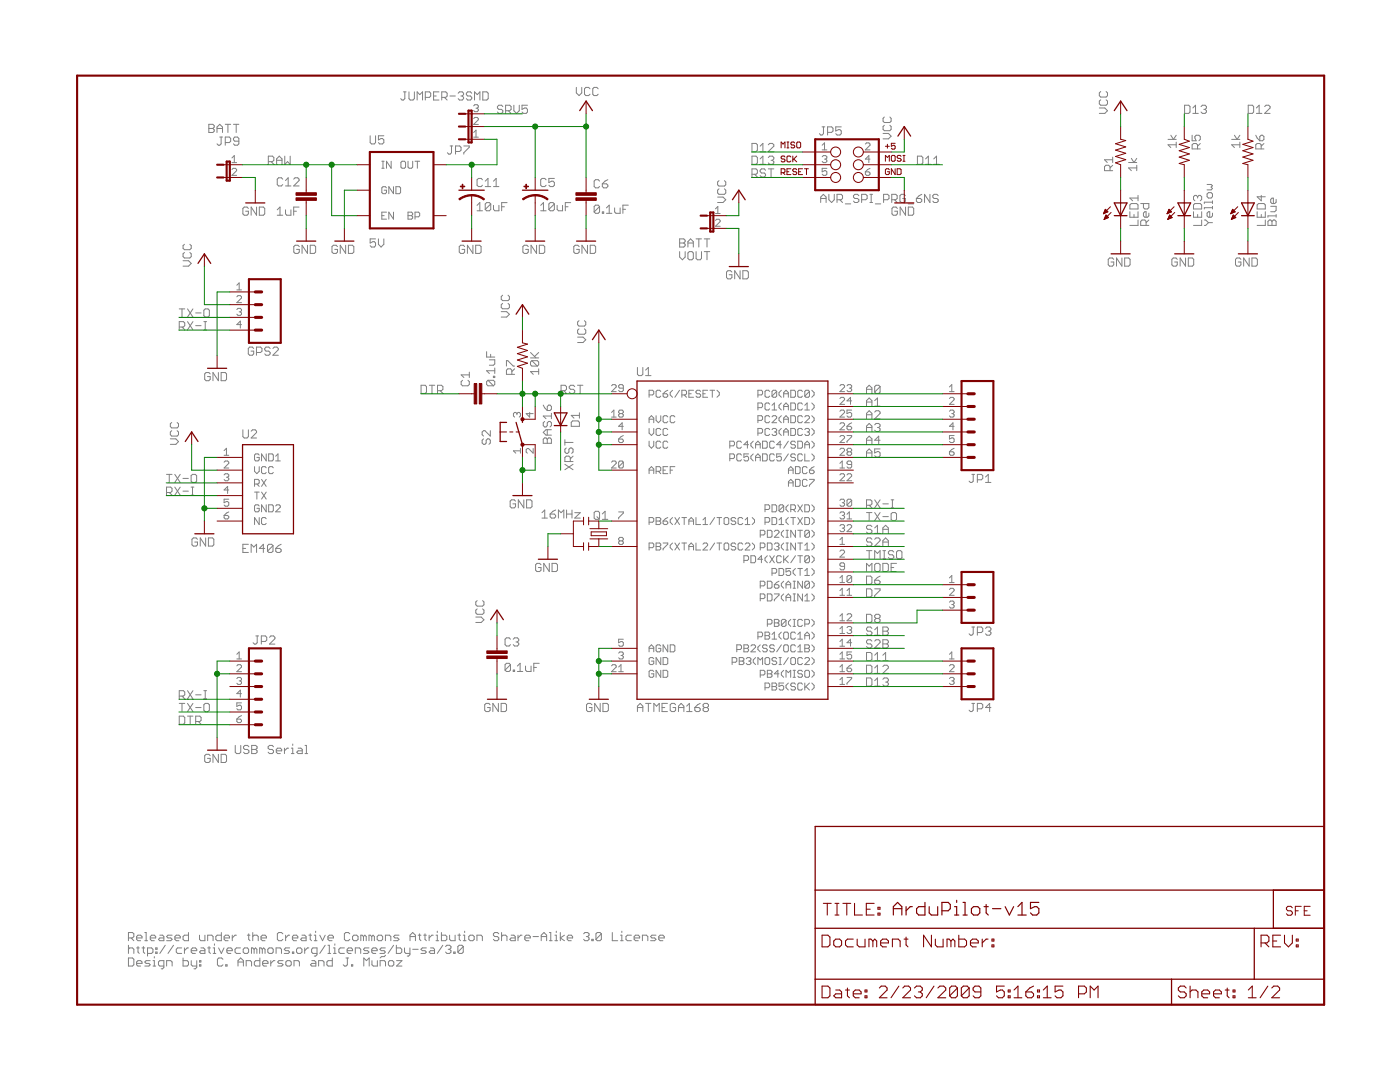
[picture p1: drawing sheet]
<svg xmlns="http://www.w3.org/2000/svg" width="279mm" height="216mm" viewBox="0 0 279 216" stroke-linecap="round" stroke-linejoin="round" font-family="sans-serif">
<g fill="#808080" stroke="#808080" stroke-width=".2">
<path d="M97.4 77h1.1z"/>
<path d="M97.1 76.7l.3 .3z"/>
<path d="M97.1 76.2v.5z"/>
<path d="M97.1 76.2l.3-.3z"/>
<path d="M97.4 75.9h1.1z"/>
<path d="M98.5 75.9l.2 .3z"/>
<path d="M98.7 76.2v.5z"/>
<path d="M98.7 76.7l-.2 .3z"/>
<path d="M97.4 75.9l1.1 1.1z"/>
<path d="M98.5 75.3h.2z"/>
<path d="M98.5 75.1v.2z"/>
<path d="M98.5 75.1h.2z"/>
<path d="M98.7 75.1v.2z"/>
<path d="M97.1 74l.6 .5z"/>
<path d="M97.1 74h1.6z"/>
<path d="M98.7 73.4v1.1z"/>
<path d="M97.7 72.9h.8z"/>
<path d="M98.5 72.9l.2-.3z"/>
<path d="M98.7 71.8v.8z"/>
<path d="M97.7 71.8h1z"/>
<path d="M97.1 71.2h1.6z"/>
<path d="M97.1 70.2v1z"/>
<path d="M97.9 70.7v.5z"/>
<path d="M127.2 140.9v1.1z"/>
<path d="M127.2 140.9l.6-.5z"/>
<path d="M127.8 140.4l.5 .5z"/>
<path d="M128.3 140.9v1.1z"/>
<path d="M127.2 141.2h1.1z"/>
<path d="M129.4 140.4v1.6z"/>
<path d="M128.8 140.4h1.1z"/>
<path d="M130.5 140.4v1.6z"/>
<path d="M130.5 140.4l.5 .5z"/>
<path d="M131 140.9l.6-.5z"/>
<path d="M131.6 140.4v1.6z"/>
<path d="M132.1 140.4h1.1z"/>
<path d="M132.1 140.4v1.6z"/>
<path d="M132.1 142h1.1z"/>
<path d="M132.1 141.2h.6z"/>
<path d="M134.6 140.4l.2 .2z"/>
<path d="M134 140.4h.6z"/>
<path d="M134 140.4l-.2 .2z"/>
<path d="M133.8 140.6v1.1z"/>
<path d="M133.8 141.7l.2 .3z"/>
<path d="M134 142h.6z"/>
<path d="M134.8 141.7l-.2 .3z"/>
<path d="M134.8 141.2v.5z"/>
<path d="M134.3 141.2h.5z"/>
<path d="M135.4 140.9v1.1z"/>
<path d="M135.9 140.4l-.5 .5z"/>
<path d="M135.9 140.4l.6 .5z"/>
<path d="M136.5 140.9v1.1z"/>
<path d="M135.4 141.2h1.1z"/>
<path d="M137 140.9l.6-.5z"/>
<path d="M137.6 140.4v1.6z"/>
<path d="M137 142h1.1z"/>
<path d="M139.2 140.6l.5-.2z"/>
<path d="M139.2 140.6l-.5 .6z"/>
<path d="M138.7 141.2v.5z"/>
<path d="M138.7 141.7l.2 .3z"/>
<path d="M138.9 142h.6z"/>
<path d="M139.7 141.7l-.2 .3z"/>
<path d="M139.7 141.4v.3z"/>
<path d="M139.5 141.2l.2 .2z"/>
<path d="M138.7 141.2h.8z"/>
<path d="M140.6 140.4l-.3 .2z"/>
<path d="M140.6 140.4h.5z"/>
<path d="M141.1 140.4l.3 .2z"/>
<path d="M141.4 140.6v.3z"/>
<path d="M141.4 140.9l-.3 .3z"/>
<path d="M141.1 141.2l.3 .2z"/>
<path d="M141.4 141.4v.3z"/>
<path d="M141.4 141.7l-.3 .3z"/>
<path d="M140.6 142h.5z"/>
<path d="M140.3 141.7l.3 .3z"/>
<path d="M140.3 141.4v.3z"/>
<path d="M140.3 141.4l.3-.2z"/>
<path d="M140.3 140.9l.3 .3z"/>
<path d="M140.3 140.6v.3z"/>
<path d="M140.6 141.2h.5z"/>
<path d="M105.9 74.1l.5 .6z"/>
<path d="M105.9 74.1h1.6z"/>
<path d="M107.5 73.6v1.1z"/>
<path d="M106.2 73h1z"/>
<path d="M105.9 72.8l.3 .2z"/>
<path d="M105.9 72.2v.6z"/>
<path d="M105.9 72.2l.3-.2z"/>
<path d="M106.2 72h1z"/>
<path d="M107.2 72l.3 .2z"/>
<path d="M107.5 72.2v.6z"/>
<path d="M107.2 73l.3-.2z"/>
<path d="M106.2 72l1 1z"/>
<path d="M105.9 71.4h1.6z"/>
<path d="M105.9 70.3l1.1 1.1z"/>
<path d="M106.7 71.1l.8-.8z"/>
<path d="M102.6 99.7l.3 .3z"/>
<path d="M102.1 99.7h.5z"/>
<path d="M101.8 100l.3-.3z"/>
<path d="M101.8 100v1.1z"/>
<path d="M101.8 101.1l.3 .2z"/>
<path d="M102.1 101.3h.5z"/>
<path d="M102.6 101.3l.3-.2z"/>
<path d="M102.9 100.5v.6z"/>
<path d="M102.4 100.5h.5z"/>
<path d="M103.4 99.7v1.6z"/>
<path d="M103.4 99.7l1.1 1.6z"/>
<path d="M104.5 99.7v1.6z"/>
<path d="M105.1 99.7v1.6z"/>
<path d="M105.1 101.3h.8z"/>
<path d="M105.9 101.3l.3-.2z"/>
<path d="M106.2 100v1.1z"/>
<path d="M105.9 99.7l.3 .3z"/>
<path d="M105.1 99.7h.8z"/>
<path d="M117.9 140.4l.2 .2z"/>
<path d="M117.3 140.4h.6z"/>
<path d="M117.3 140.4l-.2 .2z"/>
<path d="M117.1 140.6v1.1z"/>
<path d="M117.1 141.7l.2 .3z"/>
<path d="M117.3 142h.6z"/>
<path d="M117.9 142l.2-.3z"/>
<path d="M118.1 141.2v.5z"/>
<path d="M117.6 141.2h.5z"/>
<path d="M118.7 140.4v1.6z"/>
<path d="M118.7 140.4l1.1 1.6z"/>
<path d="M119.8 140.4v1.6z"/>
<path d="M120.3 140.4v1.6z"/>
<path d="M120.3 142h.8z"/>
<path d="M121.4 141.7l-.3 .3z"/>
<path d="M121.4 140.6v1.1z"/>
<path d="M121.1 140.4l.3 .2z"/>
<path d="M120.3 140.4h.8z"/>
<path d="M108.2 102.3l.5-.5z"/>
<path d="M108.7 101.8v1.6z"/>
<path d="M108.2 103.4h1z"/>
<path d="M110.3 102l.6-.2z"/>
<path d="M110.3 102l-.5 .6z"/>
<path d="M109.8 102.6v.5z"/>
<path d="M109.8 103.1l.3 .3z"/>
<path d="M110.1 103.4h.5z"/>
<path d="M110.6 103.4l.3-.3z"/>
<path d="M110.9 102.8v.3z"/>
<path d="M110.6 102.6l.3 .2z"/>
<path d="M109.8 102.6h.8z"/>
<path d="M111.4 101.8v1.6z"/>
<path d="M111.4 101.8l.6 .5z"/>
<path d="M112 102.3l.5-.5z"/>
<path d="M112.5 101.8v1.6z"/>
<path d="M113.1 101.8v1.6z"/>
<path d="M113.1 102.6h1.1z"/>
<path d="M114.2 101.8v1.6z"/>
<path d="M114.7 102.3h1.1z"/>
<path d="M114.7 103.4l1.1-1.1z"/>
<path d="M114.7 103.4h1.1z"/>
<path d="M107.7 112.4l.3 .3z"/>
<path d="M107.2 112.4h.5z"/>
<path d="M106.9 112.7l.3-.3z"/>
<path d="M106.9 112.7v1.1z"/>
<path d="M106.9 113.8l.3 .2z"/>
<path d="M107.2 114h.5z"/>
<path d="M107.7 114l.3-.2z"/>
<path d="M108 113.2v.6z"/>
<path d="M107.4 113.2h.6z"/>
<path d="M108.5 112.4v1.6z"/>
<path d="M108.5 112.4l1.1 1.6z"/>
<path d="M109.6 112.4v1.6z"/>
<path d="M110.2 112.4v1.6z"/>
<path d="M110.2 114h.8z"/>
<path d="M111 114l.3-.2z"/>
<path d="M111.3 112.7v1.1z"/>
<path d="M111 112.4l.3 .3z"/>
<path d="M110.2 112.4h.8z"/>
<path d="M46.9 148.7v1.4z"/>
<path d="M46.9 150.1l.3 .3z"/>
<path d="M47.2 150.4h.6z"/>
<path d="M47.8 150.4l.2-.3z"/>
<path d="M48 148.7v1.4z"/>
<path d="M49.4 148.7l.3 .3z"/>
<path d="M48.9 148.7h.5z"/>
<path d="M48.6 149l.3-.3z"/>
<path d="M48.6 149v.3z"/>
<path d="M48.6 149.3l.3 .2z"/>
<path d="M48.9 149.5h.5z"/>
<path d="M49.4 149.5l.3 .3z"/>
<path d="M49.7 149.8v.3z"/>
<path d="M49.7 150.1l-.3 .3z"/>
<path d="M48.9 150.4h.5z"/>
<path d="M48.6 150.1l.3 .3z"/>
<path d="M50.2 148.7v1.7z"/>
<path d="M50.2 148.7h.8z"/>
<path d="M51 148.7l.3 .3z"/>
<path d="M51.3 149v.3z"/>
<path d="M51 149.5l.3-.2z"/>
<path d="M51 149.5l.3 .3z"/>
<path d="M51.3 149.8v.3z"/>
<path d="M51.3 150.1l-.3 .3z"/>
<path d="M50.2 150.4h.8z"/>
<path d="M50.2 149.5h.8z"/>
<path d="M54.3 148.7l.3 .3z"/>
<path d="M53.8 148.7h.5z"/>
<path d="M53.5 149l.3-.3z"/>
<path d="M53.5 149v.3z"/>
<path d="M53.5 149.3l.3 .2z"/>
<path d="M53.8 149.5h.5z"/>
<path d="M54.3 149.5l.3 .3z"/>
<path d="M54.6 149.8v.3z"/>
<path d="M54.6 150.1l-.3 .3z"/>
<path d="M53.8 150.4h.5z"/>
<path d="M53.5 150.1l.3 .3z"/>
<path d="M55.4 150.4h.5z"/>
<path d="M55.1 150.1l.3 .3z"/>
<path d="M55.1 149.5v.6z"/>
<path d="M55.1 149.5l.3-.2z"/>
<path d="M55.4 149.3h.5z"/>
<path d="M55.9 149.3l.3 .2z"/>
<path d="M56.2 149.5v.3z"/>
<path d="M55.1 149.8h1.1z"/>
<path d="M56.8 149.3v1.1z"/>
<path d="M56.8 149.8l.5-.5z"/>
<path d="M57.3 149.3h.3z"/>
<path d="M58.1 149.3h.3z"/>
<path d="M58.4 149.3v1.1z"/>
<path d="M58.1 150.4h.6z"/>
<path d="M58.4 148.5v.2z"/>
<path d="M59.5 149.3h.5z"/>
<path d="M60 149.3l.3 .2z"/>
<path d="M60.3 149.5v.9z"/>
<path d="M59.5 150.4h.8z"/>
<path d="M59.2 150.1l.3 .3z"/>
<path d="M59.2 150.1l.3-.3z"/>
<path d="M59.5 149.8h.8z"/>
<path d="M60.9 148.7h.3z"/>
<path d="M61.2 148.7v1.7z"/>
<path d="M60.9 150.4h.5z"/>
<path d="M41.7 150.5l.3 .3z"/>
<path d="M41.1 150.5h.6z"/>
<path d="M41.1 150.5l-.2 .3z"/>
<path d="M40.9 150.8v1.1z"/>
<path d="M40.9 151.9l.2 .2z"/>
<path d="M41.1 152.1h.6z"/>
<path d="M41.7 152.1l.3-.2z"/>
<path d="M42 151.3v.6z"/>
<path d="M41.4 151.3h.6z"/>
<path d="M42.5 150.5v1.6z"/>
<path d="M42.5 150.5l1.1 1.6z"/>
<path d="M43.6 150.5v1.6z"/>
<path d="M44.1 150.5v1.6z"/>
<path d="M44.1 152.1h.9z"/>
<path d="M45.2 151.9l-.2 .2z"/>
<path d="M45.2 150.8v1.1z"/>
<path d="M45 150.5l.2 .3z"/>
<path d="M44.1 150.5h.9z"/>
<path d="M48.5 108.6h1.1z"/>
<path d="M48.5 108.6v1.6z"/>
<path d="M48.5 110.2h1.1z"/>
<path d="M48.5 109.4h.5z"/>
<path d="M50.1 108.6v1.6z"/>
<path d="M50.1 108.6l.6 .6z"/>
<path d="M50.7 109.2l.5-.6z"/>
<path d="M51.2 108.6v1.6z"/>
<path d="M52.6 108.6v1.6z"/>
<path d="M52.6 108.6l-.8 .8z"/>
<path d="M51.8 109.4h1z"/>
<path d="M53.4 108.9v1.1z"/>
<path d="M53.4 108.9l.3-.3z"/>
<path d="M53.7 108.6h.5z"/>
<path d="M54.2 108.6l.3 .3z"/>
<path d="M54.5 108.9v1.1z"/>
<path d="M54.2 110.2l.3-.2z"/>
<path d="M53.7 110.2h.5z"/>
<path d="M53.4 110l.3 .2z"/>
<path d="M54.5 108.9l-1.1 1.1z"/>
<path d="M55.6 108.9l.5-.3z"/>
<path d="M55.6 108.9l-.6 .5z"/>
<path d="M55 109.4v.6z"/>
<path d="M55 110l.3 .2z"/>
<path d="M55.3 110.2h.5z"/>
<path d="M55.8 110.2l.3-.2z"/>
<path d="M56.1 109.7v.3z"/>
<path d="M55.8 109.4l.3 .3z"/>
<path d="M55 109.4h.8z"/>
<path d="M39.1 107.3l.3 .3z"/>
<path d="M38.6 107.3h.5z"/>
<path d="M38.6 107.3l-.3 .3z"/>
<path d="M38.3 107.6v1.1z"/>
<path d="M38.3 108.7l.3 .3z"/>
<path d="M38.6 109h.5z"/>
<path d="M39.1 109l.3-.3z"/>
<path d="M39.4 108.2v.5z"/>
<path d="M38.9 108.2h.5z"/>
<path d="M40 107.3v1.7z"/>
<path d="M40 107.3l1 1.7z"/>
<path d="M41 107.3v1.7z"/>
<path d="M41.6 107.3v1.7z"/>
<path d="M41.6 109h.8z"/>
<path d="M42.4 109l.3-.3z"/>
<path d="M42.7 107.6v1.1z"/>
<path d="M42.4 107.3l.3 .3z"/>
<path d="M41.6 107.3h.8z"/>
<path d="M163.8 39.3v1.1z"/>
<path d="M164.3 38.8l-.5 .5z"/>
<path d="M164.3 38.8l.6 .5z"/>
<path d="M164.9 39.3v1.1z"/>
<path d="M163.8 39.6h1.1z"/>
<path d="M165.4 38.8v1.1z"/>
<path d="M165.4 39.9l.6 .5z"/>
<path d="M166.5 39.9l-.5 .5z"/>
<path d="M166.5 38.8v1.1z"/>
<path d="M167 38.8v1.6z"/>
<path d="M167 38.8h.9z"/>
<path d="M167.9 38.8l.2 .3z"/>
<path d="M168.1 39.1v.5z"/>
<path d="M167.9 39.9l.2-.3z"/>
<path d="M167 39.9h.9z"/>
<path d="M167.6 39.9l.5 .5z"/>
<path d="M168.7 40.7h1.1z"/>
<path d="M171.1 38.8l.3 .3z"/>
<path d="M170.6 38.8h.5z"/>
<path d="M170.6 38.8l-.3 .3z"/>
<path d="M170.3 39.1v.2z"/>
<path d="M170.3 39.3l.3 .3z"/>
<path d="M170.6 39.6h.5z"/>
<path d="M171.1 39.6l.3 .3z"/>
<path d="M171.4 39.9v.2z"/>
<path d="M171.4 40.1l-.3 .3z"/>
<path d="M170.6 40.4h.5z"/>
<path d="M170.3 40.1l.3 .3z"/>
<path d="M172 38.8v1.6z"/>
<path d="M172 38.8h.8z"/>
<path d="M172.8 38.8l.3 .3z"/>
<path d="M173.1 39.1v.5z"/>
<path d="M172.8 39.9l.3-.3z"/>
<path d="M172 39.9h.8z"/>
<path d="M173.6 40.4h.5z"/>
<path d="M173.9 38.8v1.6z"/>
<path d="M173.6 38.8h.5z"/>
<path d="M174.7 40.7h1.1z"/>
<path d="M176.3 38.8v1.6z"/>
<path d="M176.3 38.8h.8z"/>
<path d="M177.1 38.8l.3 .3z"/>
<path d="M177.4 39.1v.5z"/>
<path d="M177.1 39.9l.3-.3z"/>
<path d="M176.3 39.9h.8z"/>
<path d="M178 38.8v1.6z"/>
<path d="M178 38.8h.8z"/>
<path d="M178.8 38.8l.2 .3z"/>
<path d="M179 39.1v.5z"/>
<path d="M178.8 39.9l.2-.3z"/>
<path d="M178 39.9h.8z"/>
<path d="M178.5 39.9l.5 .5z"/>
<path d="M180.4 38.8l.3 .3z"/>
<path d="M179.9 38.8h.5z"/>
<path d="M179.9 38.8l-.3 .3z"/>
<path d="M179.6 39.1v1z"/>
<path d="M179.6 40.1l.3 .3z"/>
<path d="M179.9 40.4h.5z"/>
<path d="M180.7 40.1l-.3 .3z"/>
<path d="M180.7 39.6v.5z"/>
<path d="M180.1 39.6h.6z"/>
<path d="M181.3 40.7h1z"/>
<path d="M183.4 39.1l.6-.3z"/>
<path d="M183.4 39.1l-.5 .5z"/>
<path d="M182.9 39.6v.5z"/>
<path d="M182.9 40.1l.3 .3z"/>
<path d="M183.2 40.4h.5z"/>
<path d="M183.7 40.4l.3-.3z"/>
<path d="M184 39.9v.2z"/>
<path d="M183.7 39.6l.3 .3z"/>
<path d="M182.9 39.6h.8z"/>
<path d="M184.5 38.8v1.6z"/>
<path d="M184.5 38.8l1.1 1.6z"/>
<path d="M185.6 38.8v1.6z"/>
<path d="M187 38.8l.2 .3z"/>
<path d="M186.4 38.8h.6z"/>
<path d="M186.4 38.8l-.2 .3z"/>
<path d="M186.2 39.1v.2z"/>
<path d="M186.2 39.3l.2 .3z"/>
<path d="M186.4 39.6h.6z"/>
<path d="M187 39.6l.2 .3z"/>
<path d="M187.2 39.9v.2z"/>
<path d="M187.2 40.1l-.2 .3z"/>
<path d="M186.4 40.4h.6z"/>
<path d="M186.2 40.1l.2 .3z"/>
<path d="M178.8 41.3l.3 .3z"/>
<path d="M178.3 41.3h.5z"/>
<path d="M178.3 41.3l-.3 .3z"/>
<path d="M178 41.6v1.1z"/>
<path d="M178 42.7l.3 .2z"/>
<path d="M178.3 42.9h.5z"/>
<path d="M178.8 42.9l.3-.2z"/>
<path d="M179.1 42.1v.6z"/>
<path d="M178.5 42.1h.6z"/>
<path d="M179.6 41.3v1.6z"/>
<path d="M179.6 41.3l1.1 1.6z"/>
<path d="M180.7 41.3v1.6z"/>
<path d="M181.3 41.3v1.6z"/>
<path d="M181.3 42.9h.8z"/>
<path d="M182.4 42.7l-.3 .2z"/>
<path d="M182.4 41.6v1.1z"/>
<path d="M182.1 41.3l.3 .3z"/>
<path d="M181.3 41.3h.8z"/>
<path d="M227.6 45h1.7z"/>
<path d="M227.6 44.2v.8z"/>
<path d="M227.6 44.2l.3-.3z"/>
<path d="M227.9 43.9h.6z"/>
<path d="M228.5 43.9l.2 .3z"/>
<path d="M228.7 44.2v.8z"/>
<path d="M228.7 44.4l.6-.5z"/>
<path d="M229.3 42.5v.6z"/>
<path d="M229 43.3l.3-.2z"/>
<path d="M228.5 43.3h.5z"/>
<path d="M228.2 43.1l.3 .2z"/>
<path d="M228.2 42.5v.6z"/>
<path d="M228.2 42.5l.3-.3z"/>
<path d="M228.5 42.2h.2z"/>
<path d="M228.7 42.2v1.1z"/>
<path d="M227.6 40.6h1.7z"/>
<path d="M229.3 40.6v.8z"/>
<path d="M229 41.7l.3-.3z"/>
<path d="M228.5 41.7h.5z"/>
<path d="M228.2 41.4l.3 .3z"/>
<path d="M228.2 40.6v.8z"/>
<path d="M100.8 132.6v1.1z"/>
<path d="M100.8 132.6l.3-.2z"/>
<path d="M101.1 132.4h.5z"/>
<path d="M101.6 132.4l.3 .2z"/>
<path d="M101.9 132.6v1.1z"/>
<path d="M101.9 133.7l-.3 .3z"/>
<path d="M101.1 134h.5z"/>
<path d="M100.8 133.7l.3 .3z"/>
<path d="M101.9 132.6l-1.1 1.1z"/>
<path d="M102.4 133.7v.3z"/>
<path d="M102.4 133.7h.3z"/>
<path d="M102.7 133.7v.3z"/>
<path d="M102.4 134h.3z"/>
<path d="M103.3 132.9l.5-.5z"/>
<path d="M103.8 132.4v1.6z"/>
<path d="M103.3 134h1z"/>
<path d="M104.9 132.9v.8z"/>
<path d="M104.9 133.7l.3 .3z"/>
<path d="M105.2 134h.8z"/>
<path d="M106 132.9v1.1z"/>
<path d="M106.5 132.4v1.6z"/>
<path d="M106.5 132.4h1.1z"/>
<path d="M106.5 133.2h.6z"/>
<path d="M225.2 33.5l.6 .6z"/>
<path d="M225.2 33.5h1.7z"/>
<path d="M226.9 33v1.1z"/>
<path d="M225.2 32.4h1.7z"/>
<path d="M226.9 31.6l-.6 .8z"/>
<path d="M225.8 31.6l.5 .8z"/>
<path d="M222 51.5l.3 .3z"/>
<path d="M221.4 51.5h.6z"/>
<path d="M221.4 51.5l-.2 .3z"/>
<path d="M221.2 51.8v1z"/>
<path d="M221.2 52.8l.2 .3z"/>
<path d="M221.4 53.1h.6z"/>
<path d="M222 53.1l.3-.3z"/>
<path d="M222.3 52.3v.5z"/>
<path d="M221.7 52.3h.6z"/>
<path d="M222.8 51.5v1.6z"/>
<path d="M222.8 51.5l1.1 1.6z"/>
<path d="M223.9 51.5v1.6z"/>
<path d="M224.5 51.5v1.6z"/>
<path d="M224.5 53.1h.8z"/>
<path d="M225.5 52.8l-.2 .3z"/>
<path d="M225.5 51.8v1z"/>
<path d="M225.3 51.5l.2 .3z"/>
<path d="M224.5 51.5h.8z"/>
<path d="M97.6 140.4l.2 .2z"/>
<path d="M97 140.4h.6z"/>
<path d="M97 140.4l-.3 .2z"/>
<path d="M96.7 140.6v1.1z"/>
<path d="M96.7 141.7l.3 .3z"/>
<path d="M97 142h.6z"/>
<path d="M97.8 141.7l-.2 .3z"/>
<path d="M97.8 141.2v.5z"/>
<path d="M97.3 141.2h.5z"/>
<path d="M98.4 140.4v1.6z"/>
<path d="M98.4 140.4l1.1 1.6z"/>
<path d="M99.5 140.4v1.6z"/>
<path d="M100 140.4v1.6z"/>
<path d="M100 142h.8z"/>
<path d="M101.1 141.7l-.3 .3z"/>
<path d="M101.1 140.6v1.1z"/>
<path d="M100.8 140.4l.3 .2z"/>
<path d="M100 140.4h.8z"/>
<path d="M49.3 41.3l.3 .3z"/>
<path d="M48.7 41.3h.6z"/>
<path d="M48.7 41.3l-.2 .3z"/>
<path d="M48.5 41.6v1.1z"/>
<path d="M48.5 42.7l.2 .2z"/>
<path d="M48.7 42.9h.6z"/>
<path d="M49.3 42.9l.3-.2z"/>
<path d="M49.6 42.1v.6z"/>
<path d="M49 42.1h.6z"/>
<path d="M50.1 41.3v1.6z"/>
<path d="M50.1 41.3l1.1 1.6z"/>
<path d="M51.2 41.3v1.6z"/>
<path d="M51.8 41.3v1.6z"/>
<path d="M51.8 42.9h.8z"/>
<path d="M52.6 42.9l.2-.2z"/>
<path d="M52.8 41.6v1.1z"/>
<path d="M52.6 41.3l.2 .3z"/>
<path d="M51.8 41.3h.8z"/>
<path d="M41.7 24.8v1.6z"/>
<path d="M41.7 24.8h.8z"/>
<path d="M42.5 24.8l.3 .3z"/>
<path d="M42.8 25.1v.3z"/>
<path d="M42.8 25.4l-.3 .2z"/>
<path d="M42.5 25.6l.3 .3z"/>
<path d="M42.8 25.9v.3z"/>
<path d="M42.8 26.2l-.3 .2z"/>
<path d="M41.7 26.4h.8z"/>
<path d="M41.7 25.6h.8z"/>
<path d="M43.3 25.4v1z"/>
<path d="M43.3 25.4l.6-.6z"/>
<path d="M43.9 24.8l.5 .6z"/>
<path d="M44.4 25.4v1z"/>
<path d="M43.3 25.6h1.1z"/>
<path d="M45.5 24.8v1.6z"/>
<path d="M45 24.8h1z"/>
<path d="M47.1 24.8v1.6z"/>
<path d="M46.6 24.8h1.1z"/>
<path d="M100 63.3h1.1z"/>
<path d="M101.7 62.7l-.6 .6z"/>
<path d="M101.1 62.2l.6 .5z"/>
<path d="M100 62.2h1.1z"/>
<path d="M100.3 60.5l-.3 .3z"/>
<path d="M100 60.8v.6z"/>
<path d="M100 61.4l.3 .2z"/>
<path d="M100.3 61.6h1.1z"/>
<path d="M101.4 61.6l.3-.2z"/>
<path d="M101.7 60.8v.6z"/>
<path d="M101.4 60.5l.3 .3z"/>
<path d="M100.3 58.9l-.3 .3z"/>
<path d="M100 59.2v.5z"/>
<path d="M100 59.7l.3 .3z"/>
<path d="M100.3 60h1.1z"/>
<path d="M101.4 60l.3-.3z"/>
<path d="M101.7 59.2v.5z"/>
<path d="M101.4 58.9l.3 .3z"/>
<path d="M115.3 68.3h1.1z"/>
<path d="M116.9 67.8l-.5 .5z"/>
<path d="M116.4 67.3l.5 .5z"/>
<path d="M115.3 67.3h1.1z"/>
<path d="M115.5 65.6l-.2 .3z"/>
<path d="M115.3 65.9v.5z"/>
<path d="M115.3 66.4l.2 .3z"/>
<path d="M115.5 66.7h1.1z"/>
<path d="M116.6 66.7l.3-.3z"/>
<path d="M116.9 65.9v.5z"/>
<path d="M116.6 65.6l.3 .3z"/>
<path d="M115.5 64l-.2 .3z"/>
<path d="M115.3 64.3v.5z"/>
<path d="M115.3 64.8l.2 .3z"/>
<path d="M115.5 65.1h1.1z"/>
<path d="M116.6 65.1l.3-.3z"/>
<path d="M116.9 64.3v.5z"/>
<path d="M116.6 64l.3 .3z"/>
<path d="M34 88.7h1.1z"/>
<path d="M35.6 88.1l-.5 .6z"/>
<path d="M35.1 87.6l.5 .5z"/>
<path d="M34 87.6h1.1z"/>
<path d="M34.3 85.9l-.3 .3z"/>
<path d="M34 86.2v.5z"/>
<path d="M34 86.7l.3 .3z"/>
<path d="M34.3 87h1z"/>
<path d="M35.3 87l.3-.3z"/>
<path d="M35.6 86.2v.5z"/>
<path d="M35.3 85.9l.3 .3z"/>
<path d="M34 84.6l.3-.3z"/>
<path d="M34 84.6v.5z"/>
<path d="M34 85.1l.3 .3z"/>
<path d="M34.3 85.4h1z"/>
<path d="M35.3 85.4l.3-.3z"/>
<path d="M35.6 84.6v.5z"/>
<path d="M35.3 84.3l.3 .3z"/>
<path d="M219.4 22.6h1.1z"/>
<path d="M221 22.1l-.5 .5z"/>
<path d="M220.5 21.5l.5 .6z"/>
<path d="M219.4 21.5h1.1z"/>
<path d="M219.4 20.2l.3-.3z"/>
<path d="M219.4 20.2v.5z"/>
<path d="M219.4 20.7l.3 .3z"/>
<path d="M219.7 21h1z"/>
<path d="M220.7 21l.3-.3z"/>
<path d="M221 20.2v.5z"/>
<path d="M220.7 19.9l.3 .3z"/>
<path d="M219.7 18.3l-.3 .2z"/>
<path d="M219.4 18.5v.6z"/>
<path d="M219.4 19.1l.3 .3z"/>
<path d="M219.7 19.4h1z"/>
<path d="M220.7 19.4l.3-.3z"/>
<path d="M221 18.5v.6z"/>
<path d="M220.7 18.3l.3 .2z"/>
<path d="M176.2 27.7h1.1z"/>
<path d="M177.8 27.2l-.5 .5z"/>
<path d="M177.3 26.6l.5 .6z"/>
<path d="M176.2 26.6h1.1z"/>
<path d="M176.5 25l-.3 .3z"/>
<path d="M176.2 25.3v.5z"/>
<path d="M176.2 25.8l.3 .3z"/>
<path d="M176.5 26.1h1.1z"/>
<path d="M177.8 25.8l-.2 .3z"/>
<path d="M177.8 25.3v.5z"/>
<path d="M177.6 25l.2 .3z"/>
<path d="M176.5 23.3l-.3 .3z"/>
<path d="M176.2 23.6v.6z"/>
<path d="M176.2 24.2l.3 .2z"/>
<path d="M176.5 24.4h1.1z"/>
<path d="M177.8 24.2l-.2 .2z"/>
<path d="M177.8 23.6v.6z"/>
<path d="M177.6 23.3l.2 .3z"/>
<path d="M240.3 45h.3z"/>
<path d="M240.6 45l.6-.6z"/>
<path d="M240.6 43.9l.6 .5z"/>
<path d="M240.3 43.9h.3z"/>
<path d="M241.2 44.4h.8z"/>
<path d="M242 42.5v.6z"/>
<path d="M241.7 43.3l.3-.2z"/>
<path d="M241.2 43.3h.5z"/>
<path d="M240.9 43.1l.3 .2z"/>
<path d="M240.9 42.5v.6z"/>
<path d="M240.9 42.5l.3-.3z"/>
<path d="M241.2 42.2h.2z"/>
<path d="M241.4 42.2v1.1z"/>
<path d="M240.3 41.4v.3z"/>
<path d="M240.3 41.4h1.7z"/>
<path d="M242 41.2v.5z"/>
<path d="M240.3 40.3v.3z"/>
<path d="M240.3 40.3h1.7z"/>
<path d="M242 40.1v.5z"/>
<path d="M242 38.7v.5z"/>
<path d="M241.7 38.4l.3 .3z"/>
<path d="M241.2 38.4h.5z"/>
<path d="M241.2 38.4l-.3 .3z"/>
<path d="M240.9 38.7v.5z"/>
<path d="M240.9 39.2l.3 .3z"/>
<path d="M241.2 39.5h.5z"/>
<path d="M241.7 39.5l.3-.3z"/>
<path d="M240.9 37.9h.8z"/>
<path d="M241.7 37.9l.3-.3z"/>
<path d="M241.7 37.3l.3 .3z"/>
<path d="M241.7 37.3l.3-.2z"/>
<path d="M241.7 36.8l.3 .3z"/>
<path d="M240.9 36.8h.8z"/>
<path d="M234.7 51.5l.2 .3z"/>
<path d="M234.1 51.5h.6z"/>
<path d="M234.1 51.5l-.2 .3z"/>
<path d="M233.9 51.8v1z"/>
<path d="M233.9 52.8l.2 .3z"/>
<path d="M234.1 53.1h.6z"/>
<path d="M234.9 52.8l-.2 .3z"/>
<path d="M234.9 52.3v.5z"/>
<path d="M234.4 52.3h.5z"/>
<path d="M235.5 51.5v1.6z"/>
<path d="M235.5 51.5l1.1 1.6z"/>
<path d="M236.6 51.5v1.6z"/>
<path d="M237.2 51.5v1.6z"/>
<path d="M237.2 53.1h.8z"/>
<path d="M238.2 52.8l-.2 .3z"/>
<path d="M238.2 51.8v1z"/>
<path d="M238 51.5l.2 .3z"/>
<path d="M237.2 51.5h.8z"/>
<path d="M233.1 28.9l.6 .5z"/>
<path d="M233.1 28.9h1.6z"/>
<path d="M234.7 28.4v1z"/>
<path d="M233.1 27.8h1.6z"/>
<path d="M234.7 27l-.5 .8z"/>
<path d="M233.7 27l.5 .8z"/>
<path d="M245.8 28.9l.6 .5z"/>
<path d="M245.8 28.9h1.6z"/>
<path d="M247.4 28.4v1z"/>
<path d="M245.8 27.8h1.6z"/>
<path d="M247.4 27l-.5 .8z"/>
<path d="M246.4 27l.5 .8z"/>
<path d="M253 45h1.7z"/>
<path d="M253 44.2v.8z"/>
<path d="M253 44.2l.3-.3z"/>
<path d="M253.3 43.9h.3z"/>
<path d="M253.6 43.9l.3 .3z"/>
<path d="M254.1 43.9l-.2 .3z"/>
<path d="M254.1 43.9h.3z"/>
<path d="M254.4 43.9l.3 .3z"/>
<path d="M254.7 44.2v.8z"/>
<path d="M253.9 44.2v.8z"/>
<path d="M253 43.1v.2z"/>
<path d="M253 43.1h1.7z"/>
<path d="M254.7 42.8v.5z"/>
<path d="M253.6 42.2h.8z"/>
<path d="M254.4 42.2l.3-.2z"/>
<path d="M254.7 41.2v.8z"/>
<path d="M253.6 41.2h1.1z"/>
<path d="M254.7 39.8v.5z"/>
<path d="M254.7 40.3l-.3 .3z"/>
<path d="M253.9 40.6h.5z"/>
<path d="M253.6 40.3l.3 .3z"/>
<path d="M253.6 39.8v.5z"/>
<path d="M253.6 39.8l.3-.3z"/>
<path d="M253.9 39.5h.2z"/>
<path d="M254.1 39.5v1.1z"/>
<path d="M247.4 51.5l.2 .3z"/>
<path d="M246.8 51.5h.6z"/>
<path d="M246.8 51.5l-.2 .3z"/>
<path d="M246.6 51.8v1z"/>
<path d="M246.6 52.8l.2 .3z"/>
<path d="M246.8 53.1h.6z"/>
<path d="M247.6 52.8l-.2 .3z"/>
<path d="M247.6 52.3v.5z"/>
<path d="M247.1 52.3h.5z"/>
<path d="M248.2 51.5v1.6z"/>
<path d="M248.2 51.5l1.1 1.6z"/>
<path d="M249.3 51.5v1.6z"/>
<path d="M249.9 51.5v1.6z"/>
<path d="M249.9 53.1h.8z"/>
<path d="M250.9 52.8l-.2 .3z"/>
<path d="M250.9 51.8v1z"/>
<path d="M250.7 51.5l.2 .3z"/>
<path d="M249.9 51.5h.8z"/>
<path d="M107.9 41l.6-.6z"/>
<path d="M108.5 40.4v1.7z"/>
<path d="M107.9 42.1h1.1z"/>
<path d="M109.5 40.7v1.1z"/>
<path d="M109.5 40.7l.3-.3z"/>
<path d="M109.8 40.4h.6z"/>
<path d="M110.4 40.4l.2 .3z"/>
<path d="M110.6 40.7v1.1z"/>
<path d="M110.6 41.8l-.2 .3z"/>
<path d="M109.8 42.1h.6z"/>
<path d="M109.5 41.8l.3 .3z"/>
<path d="M109.5 41.8l1.1-1.1z"/>
<path d="M111.2 41v.8z"/>
<path d="M111.2 41.8l.2 .3z"/>
<path d="M111.4 42.1h.9z"/>
<path d="M112.3 41v1.1z"/>
<path d="M112.8 40.4v1.7z"/>
<path d="M112.8 40.4h1.1z"/>
<path d="M112.8 41.3h.6z"/>
<path d="M118.6 41.2v1.1z"/>
<path d="M118.6 41.2l.3-.3z"/>
<path d="M118.9 40.9h.5z"/>
<path d="M119.4 40.9l.3 .3z"/>
<path d="M119.7 41.2v1.1z"/>
<path d="M119.7 42.3l-.3 .3z"/>
<path d="M118.9 42.6h.5z"/>
<path d="M118.6 42.3l.3 .3z"/>
<path d="M118.6 42.3l1.1-1.1z"/>
<path d="M120.2 42.3v.3z"/>
<path d="M120.2 42.3h.3z"/>
<path d="M120.5 42.3v.3z"/>
<path d="M120.2 42.6h.3z"/>
<path d="M121 41.5l.6-.6z"/>
<path d="M121.6 40.9v1.7z"/>
<path d="M121 42.6h1.1z"/>
<path d="M122.7 41.5v.8z"/>
<path d="M122.7 42.3l.2 .3z"/>
<path d="M122.9 42.6h.9z"/>
<path d="M123.8 41.5v1.1z"/>
<path d="M124.3 40.9v1.7z"/>
<path d="M124.3 40.9h1.1z"/>
<path d="M124.3 41.8h.5z"/>
<path d="M105.2 48.9l.2 .3z"/>
<path d="M104.6 48.9h.6z"/>
<path d="M104.6 48.9l-.2 .3z"/>
<path d="M104.4 49.2v1.1z"/>
<path d="M104.4 50.3l.2 .3z"/>
<path d="M104.6 50.6h.6z"/>
<path d="M105.2 50.6l.2-.3z"/>
<path d="M105.4 49.8v.5z"/>
<path d="M104.9 49.8h.5z"/>
<path d="M106 48.9v1.7z"/>
<path d="M106 48.9l1.1 1.7z"/>
<path d="M107.1 48.9v1.7z"/>
<path d="M107.6 48.9v1.7z"/>
<path d="M107.6 50.6h.8z"/>
<path d="M108.7 50.3l-.3 .3z"/>
<path d="M108.7 49.2v1.1z"/>
<path d="M108.4 48.9l.3 .3z"/>
<path d="M107.6 48.9h.8z"/>
<path d="M115.3 48.9l.3 .3z"/>
<path d="M114.8 48.9h.5z"/>
<path d="M114.8 48.9l-.3 .3z"/>
<path d="M114.5 49.2v1.1z"/>
<path d="M114.5 50.3l.3 .3z"/>
<path d="M114.8 50.6h.5z"/>
<path d="M115.3 50.6l.3-.3z"/>
<path d="M115.6 49.8v.5z"/>
<path d="M115.1 49.8h.5z"/>
<path d="M116.1 48.9v1.7z"/>
<path d="M116.1 48.9l1.1 1.7z"/>
<path d="M117.2 48.9v1.7z"/>
<path d="M117.8 48.9v1.7z"/>
<path d="M117.8 50.6h.8z"/>
<path d="M118.9 50.3l-.3 .3z"/>
<path d="M118.9 49.2v1.1z"/>
<path d="M118.6 48.9l.3 .3z"/>
<path d="M117.8 48.9h.8z"/>
<path d="M108.4 88.5h1.6z"/>
<path d="M108.4 87.7v.8z"/>
<path d="M108.4 87.7l.3-.3z"/>
<path d="M108.7 87.4h.3z"/>
<path d="M109 87.4l.2 .3z"/>
<path d="M109.2 87.7l.3-.3z"/>
<path d="M109.5 87.4h.3z"/>
<path d="M109.8 87.4l.2 .3z"/>
<path d="M110 87.7v.8z"/>
<path d="M109.2 87.7v.8z"/>
<path d="M109 86.8h1z"/>
<path d="M108.4 86.3l.6 .5z"/>
<path d="M108.4 86.3l.6-.6z"/>
<path d="M109 85.7h1z"/>
<path d="M109.2 85.7v1.1z"/>
<path d="M108.7 84.1l-.3 .3z"/>
<path d="M108.4 84.4v.5z"/>
<path d="M108.4 84.9l.3 .3z"/>
<path d="M108.7 85.2h.3z"/>
<path d="M109.2 84.9l-.2 .3z"/>
<path d="M109.2 84.4v.5z"/>
<path d="M109.5 84.1l-.3 .3z"/>
<path d="M109.5 84.1h.3z"/>
<path d="M109.8 84.1l.2 .3z"/>
<path d="M110 84.4v.5z"/>
<path d="M110 84.9l-.2 .3z"/>
<path d="M108.4 83l.6 .5z"/>
<path d="M108.4 83h1.6z"/>
<path d="M110 82.5v1z"/>
<path d="M108.4 80.8l.3 .6z"/>
<path d="M108.7 81.4l.5 .5z"/>
<path d="M109.2 81.9h.6z"/>
<path d="M110 81.6l-.2 .3z"/>
<path d="M110 81.1v.5z"/>
<path d="M109.8 80.8l.2 .3z"/>
<path d="M109.5 80.8h.3z"/>
<path d="M109.5 80.8l-.3 .3z"/>
<path d="M109.2 81.1v.8z"/>
<path d="M95 124.2h1z"/>
<path d="M96 124.2l.6-.5z"/>
<path d="M96 123.1l.6 .6z"/>
<path d="M95 123.1h1z"/>
<path d="M95 121.8l.2-.3z"/>
<path d="M95 121.8v.5z"/>
<path d="M95 122.3l.2 .3z"/>
<path d="M95.2 122.6h1.1z"/>
<path d="M96.3 122.6l.3-.3z"/>
<path d="M96.6 121.8v.5z"/>
<path d="M96.3 121.5l.3 .3z"/>
<path d="M95.2 119.8l-.2 .3z"/>
<path d="M95 120.1v.6z"/>
<path d="M95 120.7l.2 .2z"/>
<path d="M95.2 120.9h1.1z"/>
<path d="M96.3 120.9l.3-.2z"/>
<path d="M96.6 120.1v.6z"/>
<path d="M96.3 119.8l.3 .3z"/>
<path d="M135.6 47.7v1.6z"/>
<path d="M135.6 47.7h.9z"/>
<path d="M136.5 47.7l.2 .2z"/>
<path d="M136.7 47.9v.3z"/>
<path d="M136.5 48.5l.2-.3z"/>
<path d="M136.5 48.5l.2 .2z"/>
<path d="M136.7 48.7v.3z"/>
<path d="M136.7 49l-.2 .3z"/>
<path d="M135.6 49.3h.9z"/>
<path d="M135.6 48.5h.9z"/>
<path d="M137.3 48.2v1.1z"/>
<path d="M137.8 47.7l-.5 .5z"/>
<path d="M137.8 47.7l.6 .5z"/>
<path d="M138.4 48.2v1.1z"/>
<path d="M137.3 48.5h1.1z"/>
<path d="M139.5 47.7v1.6z"/>
<path d="M138.9 47.7h1.1z"/>
<path d="M141.1 47.7v1.6z"/>
<path d="M140.5 47.7h1.1z"/>
<path d="M145.8 54l.3 .3z"/>
<path d="M145.3 54h.5z"/>
<path d="M145.3 54l-.3 .3z"/>
<path d="M145 54.3v1.1z"/>
<path d="M145 55.4l.3 .2z"/>
<path d="M145.3 55.6h.5z"/>
<path d="M145.8 55.6l.3-.2z"/>
<path d="M146.1 54.8v.6z"/>
<path d="M145.5 54.8h.6z"/>
<path d="M146.6 54v1.6z"/>
<path d="M146.6 54l1.1 1.6z"/>
<path d="M147.7 54v1.6z"/>
<path d="M148.3 54v1.6z"/>
<path d="M148.3 55.6h.8z"/>
<path d="M149.1 55.6l.3-.2z"/>
<path d="M149.4 54.3v1.1z"/>
<path d="M149.1 54l.3 .3z"/>
<path d="M148.3 54h.8z"/>
<path d="M143.2 40.4h1.1z"/>
<path d="M144.8 39.9l-.5 .5z"/>
<path d="M144.3 39.3l.5 .6z"/>
<path d="M143.2 39.3h1.1z"/>
<path d="M143.5 37.7l-.3 .3z"/>
<path d="M143.2 38v.5z"/>
<path d="M143.2 38.5l.3 .3z"/>
<path d="M143.5 38.8h1.1z"/>
<path d="M144.6 38.8l.2-.3z"/>
<path d="M144.8 38v.5z"/>
<path d="M144.6 37.7l.2 .3z"/>
<path d="M143.5 36l-.3 .3z"/>
<path d="M143.2 36.3v.6z"/>
<path d="M143.2 36.9l.3 .2z"/>
<path d="M143.5 37.1h1.1z"/>
<path d="M144.6 37.1l.2-.2z"/>
<path d="M144.8 36.3v.6z"/>
<path d="M144.6 36l.2 .3z"/>
<path d="M36.5 53.1h1.1z"/>
<path d="M38.2 52.6l-.6 .5z"/>
<path d="M37.6 52l.6 .6z"/>
<path d="M36.5 52h1.1z"/>
<path d="M36.8 50.4l-.3 .3z"/>
<path d="M36.5 50.7v.5z"/>
<path d="M36.5 51.2l.3 .3z"/>
<path d="M36.8 51.5h1.1z"/>
<path d="M37.9 51.5l.3-.3z"/>
<path d="M38.2 50.7v.5z"/>
<path d="M37.9 50.4l.3 .3z"/>
<path d="M36.8 48.7l-.3 .3z"/>
<path d="M36.5 49v.6z"/>
<path d="M36.5 49.6l.3 .2z"/>
<path d="M36.8 49.8h1.1z"/>
<path d="M37.9 49.8l.3-.2z"/>
<path d="M38.2 49v.6z"/>
<path d="M37.9 48.7l.3 .3z"/>
<path d="M41.7 74.3l.3 .3z"/>
<path d="M41.1 74.3h.6z"/>
<path d="M41.1 74.3l-.2 .3z"/>
<path d="M40.9 74.6v1.1z"/>
<path d="M40.9 75.7l.2 .3z"/>
<path d="M41.1 76h.6z"/>
<path d="M41.7 76l.3-.3z"/>
<path d="M42 75.1v.6z"/>
<path d="M41.4 75.1h.6z"/>
<path d="M42.5 74.3v1.7z"/>
<path d="M42.5 74.3l1.1 1.7z"/>
<path d="M43.6 74.3v1.7z"/>
<path d="M44.1 74.3v1.7z"/>
<path d="M44.1 76h.9z"/>
<path d="M45.2 75.7l-.2 .3z"/>
<path d="M45.2 74.6v1.1z"/>
<path d="M45 74.3l.2 .3z"/>
<path d="M44.1 74.3h.9z"/>
<path d="M73.9 47.7h1.1z"/>
<path d="M73.9 47.7v.8z"/>
<path d="M73.9 48.5l.5-.3z"/>
<path d="M74.4 48.2h.3z"/>
<path d="M74.7 48.2l.3 .3z"/>
<path d="M75 48.5v.5z"/>
<path d="M75 49l-.3 .3z"/>
<path d="M74.1 49.3h.6z"/>
<path d="M73.9 49l.2 .3z"/>
<path d="M75.5 47.7v1z"/>
<path d="M75.5 48.7l.6 .6z"/>
<path d="M76.1 49.3l.5-.6z"/>
<path d="M76.6 47.7v1z"/>
<path d="M59.5 48.9l.2 .3z"/>
<path d="M58.9 48.9h.6z"/>
<path d="M58.9 48.9l-.3 .3z"/>
<path d="M58.6 49.2v1.1z"/>
<path d="M58.6 50.3l.3 .3z"/>
<path d="M58.9 50.6h.6z"/>
<path d="M59.5 50.6l.2-.3z"/>
<path d="M59.7 49.8v.5z"/>
<path d="M59.2 49.8h.5z"/>
<path d="M60.3 48.9v1.7z"/>
<path d="M60.3 48.9l1.1 1.7z"/>
<path d="M61.4 48.9v1.7z"/>
<path d="M61.9 48.9v1.7z"/>
<path d="M61.9 50.6h.8z"/>
<path d="M62.7 50.6l.3-.3z"/>
<path d="M63 49.2v1.1z"/>
<path d="M62.7 48.9l.3 .3z"/>
<path d="M61.9 48.9h.8z"/>
<path d="M67.1 48.9l.3 .3z"/>
<path d="M66.5 48.9h.6z"/>
<path d="M66.5 48.9l-.2 .3z"/>
<path d="M66.3 49.2v1.1z"/>
<path d="M66.3 50.3l.2 .3z"/>
<path d="M66.5 50.6h.6z"/>
<path d="M67.1 50.6l.3-.3z"/>
<path d="M67.4 49.8v.5z"/>
<path d="M66.8 49.8h.6z"/>
<path d="M67.9 48.9v1.7z"/>
<path d="M67.9 48.9l1.1 1.7z"/>
<path d="M69 48.9v1.7z"/>
<path d="M69.5 48.9v1.7z"/>
<path d="M69.5 50.6h.8z"/>
<path d="M70.6 50.3l-.3 .3z"/>
<path d="M70.6 49.2v1.1z"/>
<path d="M70.3 48.9l.3 .3z"/>
<path d="M69.5 48.9h.8z"/>
<path d="M55.3 41.9l.6-.6z"/>
<path d="M55.9 41.3v1.6z"/>
<path d="M55.3 42.9h1.1z"/>
<path d="M57 41.9v.8z"/>
<path d="M57 42.7l.2 .2z"/>
<path d="M57.2 42.9h.9z"/>
<path d="M58.1 41.9v1z"/>
<path d="M58.6 41.3v1.6z"/>
<path d="M58.6 41.3h1.1z"/>
<path d="M58.6 42.1h.6z"/>
<path d="M95.2 41l.6-.6z"/>
<path d="M95.8 40.4v1.7z"/>
<path d="M95.2 42.1h1.1z"/>
<path d="M96.8 40.7v1.1z"/>
<path d="M96.8 40.7l.3-.3z"/>
<path d="M97.1 40.4h.6z"/>
<path d="M97.7 40.4l.2 .3z"/>
<path d="M97.9 40.7v1.1z"/>
<path d="M97.9 41.8l-.2 .3z"/>
<path d="M97.1 42.1h.6z"/>
<path d="M96.8 41.8l.3 .3z"/>
<path d="M96.8 41.8l1.1-1.1z"/>
<path d="M98.5 41v.8z"/>
<path d="M98.5 41.8l.3 .3z"/>
<path d="M98.8 42.1h.8z"/>
<path d="M99.6 41v1.1z"/>
<path d="M100.1 40.4v1.7z"/>
<path d="M100.1 40.4h1.1z"/>
<path d="M100.1 41.3h.6z"/>
<path d="M92.5 48.9l.2 .3z"/>
<path d="M91.9 48.9h.6z"/>
<path d="M91.9 48.9l-.2 .3z"/>
<path d="M91.7 49.2v1.1z"/>
<path d="M91.7 50.3l.2 .3z"/>
<path d="M91.9 50.6h.6z"/>
<path d="M92.7 50.3l-.2 .3z"/>
<path d="M92.7 49.8v.5z"/>
<path d="M92.2 49.8h.5z"/>
<path d="M93.3 48.9v1.7z"/>
<path d="M93.3 48.9l1.1 1.7z"/>
<path d="M94.4 48.9v1.7z"/>
<path d="M94.9 48.9v1.7z"/>
<path d="M94.9 50.6h.8z"/>
<path d="M96 50.3l-.3 .3z"/>
<path d="M96 49.2v1.1z"/>
<path d="M95.7 48.9l.3 .3z"/>
<path d="M94.9 48.9h.8z"/>
<path d="M80 19.7l.2 .3z"/>
<path d="M80.2 20h.3z"/>
<path d="M80.5 20l.3-.3z"/>
<path d="M80.8 18.3v1.4z"/>
<path d="M80.5 18.3h.5z"/>
<path d="M81.6 18.3v1.4z"/>
<path d="M81.6 19.7l.3 .3z"/>
<path d="M81.9 20h.5z"/>
<path d="M82.4 20l.3-.3z"/>
<path d="M82.7 18.3v1.4z"/>
<path d="M83.2 18.3v1.7z"/>
<path d="M83.2 18.3l.6 .6z"/>
<path d="M83.8 18.9l.5-.6z"/>
<path d="M84.3 18.3v1.7z"/>
<path d="M84.9 18.3v1.7z"/>
<path d="M84.9 18.3h.8z"/>
<path d="M85.7 18.3l.3 .3z"/>
<path d="M86 18.6v.6z"/>
<path d="M86 19.2l-.3 .2z"/>
<path d="M84.9 19.4h.8z"/>
<path d="M86.5 18.3h1.1z"/>
<path d="M86.5 18.3v1.7z"/>
<path d="M86.5 20h1.1z"/>
<path d="M86.5 19.2h.6z"/>
<path d="M88.2 18.3v1.7z"/>
<path d="M88.2 18.3h.8z"/>
<path d="M89 18.3l.2 .3z"/>
<path d="M89.2 18.6v.6z"/>
<path d="M89.2 19.2l-.2 .2z"/>
<path d="M88.2 19.4h.8z"/>
<path d="M88.7 19.4l.5 .6z"/>
<path d="M89.8 19.2h1.1z"/>
<path d="M91.7 18.3l-.3 .3z"/>
<path d="M91.7 18.3h.5z"/>
<path d="M92.2 18.3l.3 .3z"/>
<path d="M92.5 18.6v.3z"/>
<path d="M92.5 18.9l-.3 .3z"/>
<path d="M92 19.2h.2z"/>
<path d="M92.2 19.2l.3 .2z"/>
<path d="M92.5 19.4v.3z"/>
<path d="M92.5 19.7l-.3 .3z"/>
<path d="M91.7 20h.5z"/>
<path d="M91.4 19.7l.3 .3z"/>
<path d="M93.9 18.3l.2 .3z"/>
<path d="M93.3 18.3h.6z"/>
<path d="M93.1 18.6l.2-.3z"/>
<path d="M93.1 18.6v.3z"/>
<path d="M93.1 18.9l.2 .3z"/>
<path d="M93.3 19.2h.6z"/>
<path d="M93.9 19.2l.2 .2z"/>
<path d="M94.1 19.4v.3z"/>
<path d="M94.1 19.7l-.2 .3z"/>
<path d="M93.3 20h.6z"/>
<path d="M93.1 19.7l.2 .3z"/>
<path d="M94.7 18.3v1.7z"/>
<path d="M94.7 18.3l.5 .6z"/>
<path d="M95.8 18.3l-.6 .6z"/>
<path d="M95.8 18.3v1.7z"/>
<path d="M96.4 18.3v1.7z"/>
<path d="M96.4 20h.8z"/>
<path d="M97.4 19.7l-.2 .3z"/>
<path d="M97.4 18.6v1.1z"/>
<path d="M97.2 18.3l.2 .3z"/>
<path d="M96.4 18.3h.8z"/>
<path d="M115 17.4v1.1z"/>
<path d="M115 18.5l.6 .6z"/>
<path d="M115.6 19.1l.5-.6z"/>
<path d="M116.1 17.4v1.1z"/>
<path d="M117.5 17.4l.3 .3z"/>
<path d="M116.9 17.4h.6z"/>
<path d="M116.9 17.4l-.3 .3z"/>
<path d="M116.6 17.7v1.1z"/>
<path d="M116.6 18.8l.3 .3z"/>
<path d="M116.9 19.1h.6z"/>
<path d="M117.5 19.1l.3-.3z"/>
<path d="M119.1 17.4l.3 .3z"/>
<path d="M118.6 17.4h.5z"/>
<path d="M118.6 17.4l-.3 .3z"/>
<path d="M118.3 17.7v1.1z"/>
<path d="M118.3 18.8l.3 .3z"/>
<path d="M118.6 19.1h.5z"/>
<path d="M119.1 19.1l.3-.3z"/>
<path d="M44.2 191.2l.3 .2z"/>
<path d="M43.7 191.2h.5z"/>
<path d="M43.4 191.4l.3-.2z"/>
<path d="M43.4 191.4v1.1z"/>
<path d="M43.4 192.5l.3 .3z"/>
<path d="M43.7 192.8h.5z"/>
<path d="M44.2 192.8l.3-.3z"/>
<path d="M45 192.5v.3z"/>
<path d="M45 192.5h.3z"/>
<path d="M45.3 192.5v.3z"/>
<path d="M45 192.8h.3z"/>
<path d="M47.5 191.7v1.1z"/>
<path d="M47.5 191.7l.5-.5z"/>
<path d="M48 191.2l.6 .5z"/>
<path d="M48.6 191.7v1.1z"/>
<path d="M47.5 192h1.1z"/>
<path d="M49.1 191.7v1.1z"/>
<path d="M49.1 191.7h.9z"/>
<path d="M50 191.7l.2 .3z"/>
<path d="M50.2 192v.8z"/>
<path d="M51.9 191.2v1.6z"/>
<path d="M51 192.8h.9z"/>
<path d="M50.8 192.5l.2 .3z"/>
<path d="M50.8 192v.5z"/>
<path d="M51 191.7l-.2 .3z"/>
<path d="M51 191.7h.9z"/>
<path d="M52.7 192.8h.5z"/>
<path d="M52.4 192.5l.3 .3z"/>
<path d="M52.4 192v.5z"/>
<path d="M52.4 192l.3-.3z"/>
<path d="M52.7 191.7h.5z"/>
<path d="M53.2 191.7l.3 .3z"/>
<path d="M53.5 192v.2z"/>
<path d="M52.4 192.2h1.1z"/>
<path d="M54 191.7v1.1z"/>
<path d="M54 192.2l.6-.5z"/>
<path d="M54.6 191.7h.3z"/>
<path d="M55.4 192.8h.8z"/>
<path d="M56.2 192.8l.3-.3z"/>
<path d="M56.2 192.2l.3 .3z"/>
<path d="M55.7 192.2h.5z"/>
<path d="M55.4 192l.3 .2z"/>
<path d="M55.7 191.7l-.3 .3z"/>
<path d="M55.7 191.7h.8z"/>
<path d="M57.3 192.8h.5z"/>
<path d="M57.8 192.8l.3-.3z"/>
<path d="M58.1 192v.5z"/>
<path d="M57.8 191.7l.3 .3z"/>
<path d="M57.3 191.7h.5z"/>
<path d="M57.3 191.7l-.3 .3z"/>
<path d="M57 192v.5z"/>
<path d="M57 192.5l.3 .3z"/>
<path d="M58.7 191.7v1.1z"/>
<path d="M58.7 191.7h.8z"/>
<path d="M59.5 191.7l.3 .3z"/>
<path d="M59.8 192v.8z"/>
<path d="M62.2 191.7h.6z"/>
<path d="M62.8 191.7l.2 .3z"/>
<path d="M63 192v.8z"/>
<path d="M62.2 192.8h.8z"/>
<path d="M62 192.5l.2 .3z"/>
<path d="M62 192.5l.2-.3z"/>
<path d="M62.2 192.2h.8z"/>
<path d="M63.6 191.7v1.1z"/>
<path d="M63.6 191.7h.8z"/>
<path d="M64.4 191.7l.3 .3z"/>
<path d="M64.7 192v.8z"/>
<path d="M66.3 191.2v1.6z"/>
<path d="M65.5 192.8h.8z"/>
<path d="M65.2 192.5l.3 .3z"/>
<path d="M65.2 192v.5z"/>
<path d="M65.5 191.7l-.3 .3z"/>
<path d="M65.5 191.7h.8z"/>
<path d="M68.5 192.5l.3 .3z"/>
<path d="M68.8 192.8h.2z"/>
<path d="M69 192.8l.3-.3z"/>
<path d="M69.3 191.2v1.3z"/>
<path d="M69 191.2h.6z"/>
<path d="M70.1 192.5v.3z"/>
<path d="M70.1 192.5h.3z"/>
<path d="M70.4 192.5v.3z"/>
<path d="M70.1 192.8h.3z"/>
<path d="M72.6 191.2v1.6z"/>
<path d="M72.6 191.2l.5 .5z"/>
<path d="M73.1 191.7l.6-.5z"/>
<path d="M73.7 191.2v1.6z"/>
<path d="M74.2 191.7v.8z"/>
<path d="M74.2 192.5l.3 .3z"/>
<path d="M74.5 192.8h.8z"/>
<path d="M75.3 191.7v1.1z"/>
<path d="M75.9 191.7v1.1z"/>
<path d="M75.9 191.7h.8z"/>
<path d="M76.7 191.7l.2 .3z"/>
<path d="M76.9 192v.8z"/>
<path d="M75.9 191.2l.2-.3z"/>
<path d="M76.1 190.9h.6z"/>
<path d="M76.9 190.6l-.2 .3z"/>
<path d="M77.8 192.8h.5z"/>
<path d="M78.3 192.8l.3-.3z"/>
<path d="M78.6 192v.5z"/>
<path d="M78.3 191.7l.3 .3z"/>
<path d="M77.8 191.7h.5z"/>
<path d="M77.8 191.7l-.3 .3z"/>
<path d="M77.5 192v.5z"/>
<path d="M77.5 192.5l.3 .3z"/>
<path d="M79.1 191.7h1.1z"/>
<path d="M80.2 191.7l-1.1 1.1z"/>
<path d="M79.1 192.8h1.1z"/>
<path d="M92 76.2l.3-.3z"/>
<path d="M92 76.2v.5z"/>
<path d="M92 76.7l.3 .3z"/>
<path d="M92.3 77h1.1z"/>
<path d="M93.4 77l.3-.3z"/>
<path d="M93.7 76.2v.5z"/>
<path d="M93.4 75.9l.3 .3z"/>
<path d="M92 74.8l.6 .5z"/>
<path d="M92 74.8h1.7z"/>
<path d="M93.7 74.3v1z"/>
<path d="M152.7 136.3v1.4z"/>
<path d="M152.7 136.3h.7z"/>
<path d="M153.4 136.3l.2 .2z"/>
<path d="M153.6 136.5v.5z"/>
<path d="M153.6 137l-.2 .2z"/>
<path d="M152.7 137.2h.7z"/>
<path d="M154.1 136.3v1.4z"/>
<path d="M154.1 136.3h.7z"/>
<path d="M154.8 136.3l.2 .2z"/>
<path d="M155 136.5v.3z"/>
<path d="M155 136.8l-.2 .2z"/>
<path d="M154.8 137l.2 .2z"/>
<path d="M155 137.2v.3z"/>
<path d="M155 137.5l-.2 .2z"/>
<path d="M154.1 137.7h.7z"/>
<path d="M154.1 137h.7z"/>
<path d="M155.5 136.3h.9z"/>
<path d="M155.5 136.3v.7z"/>
<path d="M155.5 137l.4-.2z"/>
<path d="M155.9 136.8h.3z"/>
<path d="M156.2 136.8l.2 .2z"/>
<path d="M156.4 137v.5z"/>
<path d="M156.4 137.5l-.2 .2z"/>
<path d="M155.7 137.7h.5z"/>
<path d="M155.5 137.5l.2 .2z"/>
<path d="M156.9 137.2l.4 .5z"/>
<path d="M156.9 136.8v.4z"/>
<path d="M156.9 136.8l.4-.5z"/>
<path d="M158.5 136.3l.2 .2z"/>
<path d="M158.1 136.3h.4z"/>
<path d="M158.1 136.3l-.3 .2z"/>
<path d="M157.8 136.5v.3z"/>
<path d="M157.8 136.8l.3 .2z"/>
<path d="M158.1 137h.4z"/>
<path d="M158.5 137l.2 .2z"/>
<path d="M158.7 137.2v.3z"/>
<path d="M158.5 137.7l.2-.2z"/>
<path d="M158.1 137.7h.4z"/>
<path d="M157.8 137.5l.3 .2z"/>
<path d="M159.9 136.3l.2 .2z"/>
<path d="M159.4 136.3h.5z"/>
<path d="M159.4 136.3l-.2 .2z"/>
<path d="M159.2 136.5v1z"/>
<path d="M159.2 137.5l.2 .2z"/>
<path d="M159.4 137.7h.5z"/>
<path d="M159.9 137.7l.2-.2z"/>
<path d="M160.6 136.3v1.4z"/>
<path d="M160.6 137.2l.9-.9z"/>
<path d="M160.8 137l.7 .7z"/>
<path d="M162 137.7l.5-.5z"/>
<path d="M162.5 136.8v.4z"/>
<path d="M162 136.3l.5 .5z"/>
<path d="M167.6 135.6l.5-.4z"/>
<path d="M168.1 135.2v1.4z"/>
<path d="M167.6 136.6h1z"/>
<path d="M169 135.2h1z"/>
<path d="M170 135.2v.2z"/>
<path d="M170 135.4l-1 .9z"/>
<path d="M169 136.3v.3z"/>
<path d="M129.5 108.4v1.3z"/>
<path d="M129.5 108.4h.7z"/>
<path d="M130.2 108.4l.3 .2z"/>
<path d="M130.5 108.6v.5z"/>
<path d="M130.2 109.3l.3-.2z"/>
<path d="M129.5 109.3h.7z"/>
<path d="M130.9 108.4v1.3z"/>
<path d="M130.9 108.4h.7z"/>
<path d="M131.6 108.4l.3 .2z"/>
<path d="M131.9 108.6v.2z"/>
<path d="M131.9 108.8l-.3 .3z"/>
<path d="M131.6 109.1l.3 .2z"/>
<path d="M131.9 109.3v.2z"/>
<path d="M131.9 109.5l-.3 .2z"/>
<path d="M130.9 109.7h.7z"/>
<path d="M130.9 109.1h.7z"/>
<path d="M132.3 108.4h1z"/>
<path d="M133.3 108.4v.2z"/>
<path d="M132.3 109.5l1-.9z"/>
<path d="M132.3 109.5v.2z"/>
<path d="M133.8 109.3l.4 .4z"/>
<path d="M133.8 108.8v.5z"/>
<path d="M133.8 108.8l.4-.4z"/>
<path d="M134.7 108.4l.9 1.3z"/>
<path d="M135.6 108.4l-.9 1.3z"/>
<path d="M136.5 108.4v1.3z"/>
<path d="M136.1 108.4h.9z"/>
<path d="M137.5 108.8v.9z"/>
<path d="M137.5 108.8l.4-.4z"/>
<path d="M137.9 108.4l.5 .4z"/>
<path d="M138.4 108.8v.9z"/>
<path d="M137.5 109.1h.9z"/>
<path d="M138.9 108.4v1.3z"/>
<path d="M138.9 109.7h.9z"/>
<path d="M140.3 109.7h.9z"/>
<path d="M141.2 108.8l-.9 .9z"/>
<path d="M141.2 108.6v.2z"/>
<path d="M141 108.4l.2 .2z"/>
<path d="M140.5 108.4h.5z"/>
<path d="M140.5 108.4l-.2 .2z"/>
<path d="M142.6 108.4l-.9 1.3z"/>
<path d="M143.6 108.4v1.3z"/>
<path d="M143.1 108.4h.9z"/>
<path d="M144.7 108.4h.5z"/>
<path d="M144.7 108.4l-.2 .2z"/>
<path d="M144.5 108.6v.9z"/>
<path d="M144.5 109.5l.2 .2z"/>
<path d="M144.7 109.7h.5z"/>
<path d="M145.2 109.7l.2-.2z"/>
<path d="M145.4 108.6v.9z"/>
<path d="M145.2 108.4l.2 .2z"/>
<path d="M146.6 108.4l.2 .2z"/>
<path d="M146.1 108.4h.5z"/>
<path d="M146.1 108.4l-.2 .2z"/>
<path d="M145.9 108.6v.2z"/>
<path d="M145.9 108.8l.2 .3z"/>
<path d="M146.1 109.1h.5z"/>
<path d="M146.6 109.1l.2 .2z"/>
<path d="M146.8 109.3v.2z"/>
<path d="M146.8 109.5l-.2 .2z"/>
<path d="M146.1 109.7h.5z"/>
<path d="M145.9 109.5l.2 .2z"/>
<path d="M148 108.4l.2 .2z"/>
<path d="M147.5 108.4h.5z"/>
<path d="M147.5 108.4l-.2 .2z"/>
<path d="M147.3 108.6v.9z"/>
<path d="M147.3 109.5l.2 .2z"/>
<path d="M147.5 109.7h.5z"/>
<path d="M148 109.7l.2-.2z"/>
<path d="M148.7 109.7h.9z"/>
<path d="M148.7 109.7l.9-.9z"/>
<path d="M149.6 108.6v.2z"/>
<path d="M149.4 108.4l.2 .2z"/>
<path d="M148.9 108.4h.5z"/>
<path d="M148.9 108.4l-.2 .2z"/>
<path d="M150.1 109.7l.5-.4z"/>
<path d="M150.6 108.8v.5z"/>
<path d="M150.1 108.4l.5 .4z"/>
<path d="M123.5 107.5l.2-.3z"/>
<path d="M123.7 107.2h.5z"/>
<path d="M124.2 107.2l.2 .3z"/>
<path d="M124.4 107.5v.2z"/>
<path d="M124.4 107.7l-.2 .2z"/>
<path d="M124.2 107.9l.2 .3z"/>
<path d="M124.4 108.2v.2z"/>
<path d="M124.4 108.4l-.2 .2z"/>
<path d="M123.7 108.6h.5z"/>
<path d="M123.5 108.4l.2 .2z"/>
<path d="M123.5 108.2v.2z"/>
<path d="M123.5 108.2l.2-.3z"/>
<path d="M123.5 107.7l.2 .2z"/>
<path d="M123.5 107.5v.2z"/>
<path d="M123.7 107.9h.5z"/>
<path d="M129.5 103.3v1.4z"/>
<path d="M129.5 103.3h.7z"/>
<path d="M130.2 103.3l.3 .2z"/>
<path d="M130.5 103.5v.5z"/>
<path d="M130.2 104.2l.3-.2z"/>
<path d="M129.5 104.2h.7z"/>
<path d="M130.9 103.3v1.4z"/>
<path d="M130.9 103.3h.7z"/>
<path d="M131.6 103.3l.3 .2z"/>
<path d="M131.9 103.5v.2z"/>
<path d="M131.9 103.7l-.3 .3z"/>
<path d="M131.6 104l.3 .2z"/>
<path d="M131.9 104.2v.2z"/>
<path d="M131.9 104.4l-.3 .3z"/>
<path d="M130.9 104.7h.7z"/>
<path d="M130.9 104h.7z"/>
<path d="M132.8 103.5l.5-.2z"/>
<path d="M132.8 103.5l-.5 .5z"/>
<path d="M132.3 104v.4z"/>
<path d="M132.3 104.4l.3 .3z"/>
<path d="M132.6 104.7h.4z"/>
<path d="M133.3 104.4l-.3 .3z"/>
<path d="M133.3 104.2v.2z"/>
<path d="M133 104l.3 .2z"/>
<path d="M132.3 104h.7z"/>
<path d="M133.8 104.2l.4 .5z"/>
<path d="M133.8 103.7v.5z"/>
<path d="M133.8 103.7l.4-.4z"/>
<path d="M134.7 103.3l.9 1.4z"/>
<path d="M135.6 103.3l-.9 1.4z"/>
<path d="M136.5 103.3v1.4z"/>
<path d="M136.1 103.3h.9z"/>
<path d="M137.5 103.7v1z"/>
<path d="M137.5 103.7l.4-.4z"/>
<path d="M137.9 103.3l.5 .4z"/>
<path d="M138.4 103.7v1z"/>
<path d="M137.5 104h.9z"/>
<path d="M138.9 103.3v1.4z"/>
<path d="M138.9 104.7h.9z"/>
<path d="M140.8 103.3l-.5 .4z"/>
<path d="M140.8 103.3v1.4z"/>
<path d="M140.3 104.7h.9z"/>
<path d="M142.6 103.3l-.9 1.4z"/>
<path d="M143.6 103.3v1.4z"/>
<path d="M143.1 103.3h.9z"/>
<path d="M144.7 103.3h.5z"/>
<path d="M144.7 103.3l-.2 .2z"/>
<path d="M144.5 103.5v.9z"/>
<path d="M144.5 104.4l.2 .3z"/>
<path d="M144.7 104.7h.5z"/>
<path d="M145.2 104.7l.2-.3z"/>
<path d="M145.4 103.5v.9z"/>
<path d="M145.2 103.3l.2 .2z"/>
<path d="M146.6 103.3l.2 .2z"/>
<path d="M146.1 103.3h.5z"/>
<path d="M146.1 103.3l-.2 .2z"/>
<path d="M145.9 103.5v.2z"/>
<path d="M145.9 103.7l.2 .3z"/>
<path d="M146.1 104h.5z"/>
<path d="M146.6 104l.2 .2z"/>
<path d="M146.8 104.2v.2z"/>
<path d="M146.8 104.4l-.2 .3z"/>
<path d="M146.1 104.7h.5z"/>
<path d="M145.9 104.4l.2 .3z"/>
<path d="M148 103.3l.2 .2z"/>
<path d="M147.5 103.3h.5z"/>
<path d="M147.5 103.3l-.2 .2z"/>
<path d="M147.3 103.5v.9z"/>
<path d="M147.3 104.4l.2 .3z"/>
<path d="M147.5 104.7h.5z"/>
<path d="M148 104.7l.2-.3z"/>
<path d="M148.7 103.7l.5-.4z"/>
<path d="M149.2 103.3v1.4z"/>
<path d="M148.7 104.7h.9z"/>
<path d="M150.1 104.7l.5-.5z"/>
<path d="M150.6 103.7v.5z"/>
<path d="M150.1 103.3l.5 .4z"/>
<path d="M123.5 102.2h.9z"/>
<path d="M124.4 102.2v.2z"/>
<path d="M124.4 102.4l-.9 .9z"/>
<path d="M123.5 103.3v.2z"/>
<path d="M130.2 131.2l.3 .2z"/>
<path d="M129.8 131.2h.4z"/>
<path d="M129.8 131.2l-.3 .2z"/>
<path d="M129.5 131.4v1z"/>
<path d="M129.5 132.4l.3 .2z"/>
<path d="M129.8 132.6h.4z"/>
<path d="M130.2 132.6l.3-.2z"/>
<path d="M130.5 131.9v.5z"/>
<path d="M130 131.9h.5z"/>
<path d="M130.9 131.2v1.4z"/>
<path d="M130.9 131.2l1 1.4z"/>
<path d="M131.9 131.2v1.4z"/>
<path d="M132.3 131.2v1.4z"/>
<path d="M132.3 132.6h.7z"/>
<path d="M133 132.6l.3-.2z"/>
<path d="M133.3 131.4v1z"/>
<path d="M133 131.2l.3 .2z"/>
<path d="M132.3 131.2h.7z"/>
<path d="M123.5 130.3l.2-.2z"/>
<path d="M123.7 130.1h.5z"/>
<path d="M124.2 130.1l.2 .2z"/>
<path d="M124.4 130.3v.3z"/>
<path d="M124.4 130.6l-.2 .2z"/>
<path d="M123.9 130.8h.3z"/>
<path d="M124.2 130.8l.2 .2z"/>
<path d="M124.4 131v.3z"/>
<path d="M124.4 131.3l-.2 .2z"/>
<path d="M123.7 131.5h.5z"/>
<path d="M123.5 131.3l.2 .2z"/>
<path d="M130.2 133.8l.3 .2z"/>
<path d="M129.8 133.8h.4z"/>
<path d="M129.8 133.8l-.3 .2z"/>
<path d="M129.5 134v.9z"/>
<path d="M129.5 134.9l.3 .2z"/>
<path d="M129.8 135.1h.4z"/>
<path d="M130.2 135.1l.3-.2z"/>
<path d="M130.5 134.5v.4z"/>
<path d="M130 134.5h.5z"/>
<path d="M130.9 133.8v1.3z"/>
<path d="M130.9 133.8l1 1.3z"/>
<path d="M131.9 133.8v1.3z"/>
<path d="M132.3 133.8v1.3z"/>
<path d="M132.3 135.1h.7z"/>
<path d="M133 135.1l.3-.2z"/>
<path d="M133.3 134v.9z"/>
<path d="M133 133.8l.3 .2z"/>
<path d="M132.3 133.8h.7z"/>
<path d="M122 134h1z"/>
<path d="M122 134l1-.9z"/>
<path d="M123 132.9v.2z"/>
<path d="M122.7 132.6l.3 .3z"/>
<path d="M122.3 132.6h.4z"/>
<path d="M122.3 132.6l-.3 .3z"/>
<path d="M123.5 133.1l.4-.5z"/>
<path d="M123.9 132.6v1.4z"/>
<path d="M123.5 134h.9z"/>
<path d="M129.5 85.5v.9z"/>
<path d="M129.5 86.4l.5 .5z"/>
<path d="M130 86.9l.5-.5z"/>
<path d="M130.5 85.5v.9z"/>
<path d="M131.6 85.5l.3 .2z"/>
<path d="M131.2 85.5h.4z"/>
<path d="M131.2 85.5l-.3 .2z"/>
<path d="M130.9 85.7v1z"/>
<path d="M130.9 86.7l.3 .2z"/>
<path d="M131.2 86.9h.4z"/>
<path d="M131.6 86.9l.3-.2z"/>
<path d="M133 85.5l.3 .2z"/>
<path d="M132.6 85.5h.4z"/>
<path d="M132.3 85.7l.3-.2z"/>
<path d="M132.3 85.7v1z"/>
<path d="M132.3 86.7l.3 .2z"/>
<path d="M132.6 86.9h.4z"/>
<path d="M133.3 86.7l-.3 .2z"/>
<path d="M124.2 84.4v1.4z"/>
<path d="M123.5 85.1l.7-.7z"/>
<path d="M123.5 85.1h.9z"/>
<path d="M129.5 88v1z"/>
<path d="M129.5 89l.5 .4z"/>
<path d="M130 89.4l.5-.4z"/>
<path d="M130.5 88v1z"/>
<path d="M131.6 88l.3 .3z"/>
<path d="M131.2 88h.4z"/>
<path d="M131.2 88l-.3 .3z"/>
<path d="M130.9 88.3v.9z"/>
<path d="M130.9 89.2l.3 .2z"/>
<path d="M131.2 89.4h.4z"/>
<path d="M131.6 89.4l.3-.2z"/>
<path d="M133 88l.3 .3z"/>
<path d="M132.6 88h.4z"/>
<path d="M132.3 88.3l.3-.3z"/>
<path d="M132.3 88.3v.9z"/>
<path d="M132.3 89.2l.3 .2z"/>
<path d="M132.6 89.4h.4z"/>
<path d="M133.3 89.2l-.3 .2z"/>
<path d="M123.9 87.1l.5-.2z"/>
<path d="M123.5 87.6l.4-.5z"/>
<path d="M123.5 87.6v.5z"/>
<path d="M123.5 88.1l.2 .2z"/>
<path d="M123.7 88.3h.5z"/>
<path d="M124.2 88.3l.2-.2z"/>
<path d="M124.4 87.8v.3z"/>
<path d="M124.2 87.6l.2 .2z"/>
<path d="M123.5 87.6h.7z"/>
<path d="M129.5 129.1v1z"/>
<path d="M129.5 129.1l.5-.4z"/>
<path d="M130 128.7l.5 .4z"/>
<path d="M130.5 129.1v1z"/>
<path d="M129.5 129.4h1z"/>
<path d="M131.6 128.7l.3 .2z"/>
<path d="M131.2 128.7h.4z"/>
<path d="M131.2 128.7l-.3 .2z"/>
<path d="M130.9 128.9v.9z"/>
<path d="M130.9 129.8l.3 .3z"/>
<path d="M131.2 130.1h.4z"/>
<path d="M131.6 130.1l.3-.3z"/>
<path d="M131.9 129.4v.4z"/>
<path d="M131.4 129.4h.5z"/>
<path d="M132.3 128.7v1.4z"/>
<path d="M132.3 128.7l1 1.4z"/>
<path d="M133.3 128.7v1.4z"/>
<path d="M133.8 128.7v1.4z"/>
<path d="M133.8 130.1h.7z"/>
<path d="M134.5 130.1l.2-.3z"/>
<path d="M134.7 128.9v.9z"/>
<path d="M134.5 128.7l.2 .2z"/>
<path d="M133.8 128.7h.7z"/>
<path d="M123.5 127.6h.9z"/>
<path d="M123.5 127.6v.6z"/>
<path d="M123.5 128.2l.4-.2z"/>
<path d="M123.9 128h.3z"/>
<path d="M124.2 128l.2 .2z"/>
<path d="M124.4 128.2v.5z"/>
<path d="M124.4 128.7l-.2 .2z"/>
<path d="M123.7 128.9h.5z"/>
<path d="M123.5 128.7l.2 .2z"/>
<path d="M129.5 93.6v.9z"/>
<path d="M129.5 93.6l.5-.5z"/>
<path d="M130 93.1l.5 .5z"/>
<path d="M130.5 93.6v.9z"/>
<path d="M129.5 93.8h1z"/>
<path d="M130.9 93.1v1.4z"/>
<path d="M130.9 93.1h.7z"/>
<path d="M131.6 93.1l.3 .2z"/>
<path d="M131.9 93.3v.5z"/>
<path d="M131.9 93.8l-.3 .2z"/>
<path d="M130.9 94h.7z"/>
<path d="M131.4 94l.5 .5z"/>
<path d="M132.3 93.1h1z"/>
<path d="M132.3 93.1v1.4z"/>
<path d="M132.3 94.5h1z"/>
<path d="M132.3 93.8h.5z"/>
<path d="M133.8 93.1v1.4z"/>
<path d="M133.8 93.1h.9z"/>
<path d="M133.8 93.8h.4z"/>
<path d="M122 93.4h1z"/>
<path d="M122 93.4l1-.9z"/>
<path d="M123 92.2v.3z"/>
<path d="M122.7 92l.3 .2z"/>
<path d="M122.3 92h.4z"/>
<path d="M122.3 92l-.3 .2z"/>
<path d="M123.5 92.2v1z"/>
<path d="M123.5 92.2l.2-.2z"/>
<path d="M123.7 92h.5z"/>
<path d="M124.2 92l.2 .2z"/>
<path d="M124.4 92.2v1z"/>
<path d="M124.4 93.2l-.2 .2z"/>
<path d="M123.7 93.4h.5z"/>
<path d="M123.5 93.2l.2 .2z"/>
<path d="M123.5 93.2l.9-1z"/>
<path d="M129.5 83.4v.9z"/>
<path d="M129.5 83.4l.5-.4z"/>
<path d="M130 83l.5 .4z"/>
<path d="M130.5 83.4v.9z"/>
<path d="M129.5 83.7h1z"/>
<path d="M130.9 83v.9z"/>
<path d="M130.9 83.9l.5 .4z"/>
<path d="M131.9 83.9l-.5 .4z"/>
<path d="M131.9 83v.9z"/>
<path d="M133 83l.3 .2z"/>
<path d="M132.6 83h.4z"/>
<path d="M132.3 83.2l.3-.2z"/>
<path d="M132.3 83.2v.9z"/>
<path d="M132.3 84.1l.3 .2z"/>
<path d="M132.6 84.3h.4z"/>
<path d="M133.3 84.1l-.3 .2z"/>
<path d="M134.5 83l.2 .2z"/>
<path d="M134 83h.5z"/>
<path d="M134 83l-.2 .2z"/>
<path d="M133.8 83.2v.9z"/>
<path d="M133.8 84.1l.2 .2z"/>
<path d="M134 84.3h.5z"/>
<path d="M134.5 84.3l.2-.2z"/>
<path d="M122 82.3l.5-.5z"/>
<path d="M122.5 81.8v1.4z"/>
<path d="M122 83.2h1z"/>
<path d="M123.5 82.1l.2-.3z"/>
<path d="M123.7 81.8h.5z"/>
<path d="M124.2 81.8l.2 .3z"/>
<path d="M124.4 82.1v.2z"/>
<path d="M124.4 82.3l-.2 .2z"/>
<path d="M124.2 82.5l.2 .3z"/>
<path d="M124.4 82.8v.2z"/>
<path d="M124.4 83l-.2 .2z"/>
<path d="M123.7 83.2h.5z"/>
<path d="M123.5 83l.2 .2z"/>
<path d="M123.5 82.8v.2z"/>
<path d="M123.5 82.8l.2-.3z"/>
<path d="M123.5 82.3l.2 .2z"/>
<path d="M123.5 82.1v.2z"/>
<path d="M123.7 82.5h.5z"/>
<path d="M151.7 133.8v1.3z"/>
<path d="M151.7 133.8h.7z"/>
<path d="M152.4 133.8l.3 .2z"/>
<path d="M152.7 134v.5z"/>
<path d="M152.7 134.5l-.3 .2z"/>
<path d="M151.7 134.7h.7z"/>
<path d="M153.1 133.8v1.3z"/>
<path d="M153.1 133.8h.7z"/>
<path d="M153.8 133.8l.3 .2z"/>
<path d="M154.1 134v.2z"/>
<path d="M154.1 134.2l-.3 .3z"/>
<path d="M153.8 134.5l.3 .2z"/>
<path d="M154.1 134.7v.2z"/>
<path d="M154.1 134.9l-.3 .2z"/>
<path d="M153.1 135.1h.7z"/>
<path d="M153.1 134.5h.7z"/>
<path d="M155.2 133.8v1.3z"/>
<path d="M155.2 133.8l-.7 .7z"/>
<path d="M154.5 134.5h1z"/>
<path d="M155.9 134.7l.5 .4z"/>
<path d="M155.9 134.2v.5z"/>
<path d="M155.9 134.2l.5-.4z"/>
<path d="M156.9 133.8v1.3z"/>
<path d="M156.9 133.8l.4 .4z"/>
<path d="M157.3 134.2l.5-.4z"/>
<path d="M157.8 133.8v1.3z"/>
<path d="M158.3 135.1h.4z"/>
<path d="M158.5 133.8v1.3z"/>
<path d="M158.3 133.8h.4z"/>
<path d="M159.9 133.8l.2 .2z"/>
<path d="M159.4 133.8h.5z"/>
<path d="M159.4 133.8l-.2 .2z"/>
<path d="M159.2 134v.2z"/>
<path d="M159.2 134.2l.2 .3z"/>
<path d="M159.4 134.5h.5z"/>
<path d="M159.9 134.5l.2 .2z"/>
<path d="M160.1 134.7v.2z"/>
<path d="M159.9 135.1l.2-.2z"/>
<path d="M159.4 135.1h.5z"/>
<path d="M159.2 134.9l.2 .2z"/>
<path d="M160.8 133.8h.5z"/>
<path d="M160.8 133.8l-.2 .2z"/>
<path d="M160.6 134v.9z"/>
<path d="M160.6 134.9l.2 .2z"/>
<path d="M160.8 135.1h.5z"/>
<path d="M161.3 135.1l.2-.2z"/>
<path d="M161.5 134v.9z"/>
<path d="M161.3 133.8l.2 .2z"/>
<path d="M162 135.1l.5-.4z"/>
<path d="M162.5 134.2v.5z"/>
<path d="M162 133.8l.5 .4z"/>
<path d="M167.6 133.1l.5-.5z"/>
<path d="M168.1 132.6v1.4z"/>
<path d="M167.6 134h1z"/>
<path d="M169.5 132.9l.5-.3z"/>
<path d="M169.5 132.9l-.5 .4z"/>
<path d="M169 133.3v.5z"/>
<path d="M169 133.8l.3 .2z"/>
<path d="M169.3 134h.4z"/>
<path d="M169.7 134l.3-.2z"/>
<path d="M170 133.6v.2z"/>
<path d="M169.7 133.3l.3 .3z"/>
<path d="M169 133.3h.7z"/>
<path d="M146.1 131.2v1.4z"/>
<path d="M146.1 131.2h.7z"/>
<path d="M146.8 131.2l.2 .2z"/>
<path d="M147 131.4v.5z"/>
<path d="M147 131.9l-.2 .2z"/>
<path d="M146.1 132.1h.7z"/>
<path d="M147.5 131.2v1.4z"/>
<path d="M147.5 131.2h.7z"/>
<path d="M148.2 131.2l.3 .2z"/>
<path d="M148.5 131.4v.3z"/>
<path d="M148.5 131.7l-.3 .2z"/>
<path d="M148.2 131.9l.3 .2z"/>
<path d="M148.5 132.1v.3z"/>
<path d="M148.5 132.4l-.3 .2z"/>
<path d="M147.5 132.6h.7z"/>
<path d="M147.5 131.9h.7z"/>
<path d="M149.2 131.2l-.3 .2z"/>
<path d="M149.2 131.2h.4z"/>
<path d="M149.6 131.2l.3 .2z"/>
<path d="M149.9 131.4v.3z"/>
<path d="M149.9 131.7l-.3 .2z"/>
<path d="M149.4 131.9h.2z"/>
<path d="M149.6 131.9l.3 .2z"/>
<path d="M149.9 132.1v.3z"/>
<path d="M149.6 132.6l.3-.2z"/>
<path d="M149.2 132.6h.4z"/>
<path d="M148.9 132.4l.3 .2z"/>
<path d="M150.3 132.1l.5 .5z"/>
<path d="M150.3 131.7v.4z"/>
<path d="M150.3 131.7l.5-.5z"/>
<path d="M151.3 131.2v1.4z"/>
<path d="M151.3 131.2l.4 .5z"/>
<path d="M152.2 131.2l-.5 .5z"/>
<path d="M152.2 131.2v1.4z"/>
<path d="M152.9 131.2h.5z"/>
<path d="M152.9 131.2l-.2 .2z"/>
<path d="M152.7 131.4v1z"/>
<path d="M152.7 132.4l.2 .2z"/>
<path d="M152.9 132.6h.5z"/>
<path d="M153.4 132.6l.2-.2z"/>
<path d="M153.6 131.4v1z"/>
<path d="M153.4 131.2l.2 .2z"/>
<path d="M154.8 131.2l.2 .2z"/>
<path d="M154.3 131.2h.5z"/>
<path d="M154.3 131.2l-.2 .2z"/>
<path d="M154.1 131.4v.3z"/>
<path d="M154.1 131.7l.2 .2z"/>
<path d="M154.3 131.9h.5z"/>
<path d="M154.8 131.9l.2 .2z"/>
<path d="M155 132.1v.3z"/>
<path d="M155 132.4l-.2 .2z"/>
<path d="M154.3 132.6h.5z"/>
<path d="M154.1 132.4l.2 .2z"/>
<path d="M155.5 132.6h.4z"/>
<path d="M155.7 131.2v1.4z"/>
<path d="M155.5 131.2h.4z"/>
<path d="M157.3 131.2l-.9 1.4z"/>
<path d="M158.1 131.2h.4z"/>
<path d="M158.1 131.2l-.3 .2z"/>
<path d="M157.8 131.4v1z"/>
<path d="M157.8 132.4l.3 .2z"/>
<path d="M158.1 132.6h.4z"/>
<path d="M158.5 132.6l.2-.2z"/>
<path d="M158.7 131.4v1z"/>
<path d="M158.5 131.2l.2 .2z"/>
<path d="M159.9 131.2l.2 .2z"/>
<path d="M159.4 131.2h.5z"/>
<path d="M159.4 131.2l-.2 .2z"/>
<path d="M159.2 131.4v1z"/>
<path d="M159.2 132.4l.2 .2z"/>
<path d="M159.4 132.6h.5z"/>
<path d="M159.9 132.6l.2-.2z"/>
<path d="M160.6 132.6h.9z"/>
<path d="M160.6 132.6l.9-.9z"/>
<path d="M161.5 131.4v.3z"/>
<path d="M161.3 131.2l.2 .2z"/>
<path d="M160.8 131.2h.5z"/>
<path d="M160.8 131.2l-.2 .2z"/>
<path d="M162 132.6l.5-.5z"/>
<path d="M162.5 131.7v.4z"/>
<path d="M162 131.2l.5 .5z"/>
<path d="M167.6 130.6l.5-.5z"/>
<path d="M168.1 130.1v1.4z"/>
<path d="M167.6 131.5h1z"/>
<path d="M169 130.1h1z"/>
<path d="M169 130.1v.7z"/>
<path d="M169 130.8l.5-.2z"/>
<path d="M169.5 130.6h.2z"/>
<path d="M169.7 130.6l.3 .2z"/>
<path d="M170 130.8v.5z"/>
<path d="M170 131.3l-.3 .2z"/>
<path d="M169.3 131.5h.4z"/>
<path d="M169 131.3l.3 .2z"/>
<path d="M147 128.7v1.4z"/>
<path d="M147 128.7h.7z"/>
<path d="M147.7 128.7l.3 .2z"/>
<path d="M148 128.9v.5z"/>
<path d="M148 129.4l-.3 .2z"/>
<path d="M147 129.6h.7z"/>
<path d="M148.5 128.7v1.4z"/>
<path d="M148.5 128.7h.7z"/>
<path d="M149.2 128.7l.2 .2z"/>
<path d="M149.4 128.9v.2z"/>
<path d="M149.4 129.1l-.2 .3z"/>
<path d="M149.2 129.4l.2 .2z"/>
<path d="M149.4 129.6v.2z"/>
<path d="M149.2 130.1l.2-.3z"/>
<path d="M148.5 130.1h.7z"/>
<path d="M148.5 129.4h.7z"/>
<path d="M149.9 130.1h.9z"/>
<path d="M149.9 130.1l.9-1z"/>
<path d="M150.8 128.9v.2z"/>
<path d="M150.6 128.7l.2 .2z"/>
<path d="M150.1 128.7h.5z"/>
<path d="M150.1 128.7l-.2 .2z"/>
<path d="M151.3 129.6l.4 .5z"/>
<path d="M151.3 129.1v.5z"/>
<path d="M151.3 129.1l.4-.4z"/>
<path d="M152.9 128.7l.2 .2z"/>
<path d="M152.4 128.7h.5z"/>
<path d="M152.4 128.7l-.2 .2z"/>
<path d="M152.2 128.9v.2z"/>
<path d="M152.2 129.1l.2 .3z"/>
<path d="M152.4 129.4h.5z"/>
<path d="M152.9 129.4l.2 .2z"/>
<path d="M153.1 129.6v.2z"/>
<path d="M153.1 129.8l-.2 .3z"/>
<path d="M152.4 130.1h.5z"/>
<path d="M152.2 129.8l.2 .3z"/>
<path d="M154.3 128.7l.2 .2z"/>
<path d="M153.8 128.7h.5z"/>
<path d="M153.8 128.7l-.2 .2z"/>
<path d="M153.6 128.9v.2z"/>
<path d="M153.6 129.1l.2 .3z"/>
<path d="M153.8 129.4h.5z"/>
<path d="M154.3 129.4l.2 .2z"/>
<path d="M154.5 129.6v.2z"/>
<path d="M154.5 129.8l-.2 .3z"/>
<path d="M153.8 130.1h.5z"/>
<path d="M153.6 129.8l.2 .3z"/>
<path d="M155.9 128.7l-.9 1.4z"/>
<path d="M156.6 128.7h.5z"/>
<path d="M156.6 128.7l-.2 .2z"/>
<path d="M156.4 128.9v.9z"/>
<path d="M156.4 129.8l.2 .3z"/>
<path d="M156.6 130.1h.5z"/>
<path d="M157.1 130.1l.2-.3z"/>
<path d="M157.3 128.9v.9z"/>
<path d="M157.1 128.7l.2 .2z"/>
<path d="M158.5 128.7l.2 .2z"/>
<path d="M158.1 128.7h.4z"/>
<path d="M158.1 128.7l-.3 .2z"/>
<path d="M157.8 128.9v.9z"/>
<path d="M157.8 129.8l.3 .3z"/>
<path d="M158.1 130.1h.4z"/>
<path d="M158.5 130.1l.2-.3z"/>
<path d="M159.2 129.1l.5-.4z"/>
<path d="M159.7 128.7v1.4z"/>
<path d="M159.2 130.1h.9z"/>
<path d="M160.6 128.7v1.4z"/>
<path d="M160.6 128.7h.7z"/>
<path d="M161.3 128.7l.2 .2z"/>
<path d="M161.5 128.9v.2z"/>
<path d="M161.5 129.1l-.2 .3z"/>
<path d="M161.3 129.4l.2 .2z"/>
<path d="M161.5 129.6v.2z"/>
<path d="M161.5 129.8l-.2 .3z"/>
<path d="M160.6 130.1h.7z"/>
<path d="M160.6 129.4h.7z"/>
<path d="M162 130.1l.5-.5z"/>
<path d="M162.5 129.1v.5z"/>
<path d="M162 128.7l.5 .4z"/>
<path d="M167.6 128l.5-.4z"/>
<path d="M168.1 127.6v1.3z"/>
<path d="M167.6 128.9h1z"/>
<path d="M169.7 127.6v1.3z"/>
<path d="M169.7 127.6l-.7 .6z"/>
<path d="M169 128.2h1z"/>
<path d="M151.3 126.1v1.4z"/>
<path d="M151.3 126.1h.7z"/>
<path d="M152 126.1l.2 .3z"/>
<path d="M152.2 126.4v.4z"/>
<path d="M152.2 126.8l-.2 .3z"/>
<path d="M151.3 127.1h.7z"/>
<path d="M152.7 126.1v1.4z"/>
<path d="M152.7 126.1h.7z"/>
<path d="M153.4 126.1l.2 .3z"/>
<path d="M153.6 126.4v.2z"/>
<path d="M153.6 126.6l-.2 .2z"/>
<path d="M153.4 126.8l.2 .3z"/>
<path d="M153.6 127.1v.2z"/>
<path d="M153.6 127.3l-.2 .2z"/>
<path d="M152.7 127.5h.7z"/>
<path d="M152.7 126.8h.7z"/>
<path d="M154.1 126.6l.4-.5z"/>
<path d="M154.5 126.1v1.4z"/>
<path d="M154.1 127.5h.9z"/>
<path d="M155.5 127.1l.4 .4z"/>
<path d="M155.5 126.6v.5z"/>
<path d="M155.5 126.6l.4-.5z"/>
<path d="M156.6 126.1h.5z"/>
<path d="M156.6 126.1l-.2 .3z"/>
<path d="M156.4 126.4v.9z"/>
<path d="M156.4 127.3l.2 .2z"/>
<path d="M156.6 127.5h.5z"/>
<path d="M157.1 127.5l.2-.2z"/>
<path d="M157.3 126.4v.9z"/>
<path d="M157.1 126.1l.2 .3z"/>
<path d="M158.5 126.1l.2 .3z"/>
<path d="M158.1 126.1h.4z"/>
<path d="M158.1 126.1l-.3 .3z"/>
<path d="M157.8 126.4v.9z"/>
<path d="M157.8 127.3l.3 .2z"/>
<path d="M158.1 127.5h.4z"/>
<path d="M158.5 127.5l.2-.2z"/>
<path d="M159.2 126.6l.5-.5z"/>
<path d="M159.7 126.1v1.4z"/>
<path d="M159.2 127.5h.9z"/>
<path d="M160.6 126.6v.9z"/>
<path d="M160.6 126.6l.5-.5z"/>
<path d="M161.1 126.1l.4 .5z"/>
<path d="M161.5 126.6v.9z"/>
<path d="M160.6 126.8h.9z"/>
<path d="M162 127.5l.5-.4z"/>
<path d="M162.5 126.6v.5z"/>
<path d="M162 126.1l.5 .5z"/>
<path d="M167.6 125.5l.5-.5z"/>
<path d="M168.1 125v1.4z"/>
<path d="M167.6 126.4h1z"/>
<path d="M169 125.2l.3-.2z"/>
<path d="M169.3 125h.4z"/>
<path d="M169.7 125l.3 .2z"/>
<path d="M170 125.2v.3z"/>
<path d="M170 125.5l-.3 .2z"/>
<path d="M169.5 125.7h.2z"/>
<path d="M169.7 125.7l.3 .2z"/>
<path d="M170 125.9v.3z"/>
<path d="M170 126.2l-.3 .2z"/>
<path d="M169.3 126.4h.4z"/>
<path d="M169 126.2l.3 .2z"/>
<path d="M153.1 123.6v1.4z"/>
<path d="M153.1 123.6h.7z"/>
<path d="M153.8 123.6l.3 .2z"/>
<path d="M154.1 123.8v.5z"/>
<path d="M154.1 124.3l-.3 .2z"/>
<path d="M153.1 124.5h.7z"/>
<path d="M154.5 123.6v1.4z"/>
<path d="M154.5 123.6h.7z"/>
<path d="M155.2 123.6l.3 .2z"/>
<path d="M155.5 123.8v.3z"/>
<path d="M155.5 124.1l-.3 .2z"/>
<path d="M155.2 124.3l.3 .2z"/>
<path d="M155.5 124.5v.3z"/>
<path d="M155.5 124.8l-.3 .2z"/>
<path d="M154.5 125h.7z"/>
<path d="M154.5 124.3h.7z"/>
<path d="M155.9 123.8v1z"/>
<path d="M155.9 123.8l.3-.2z"/>
<path d="M156.2 123.6h.4z"/>
<path d="M156.6 123.6l.3 .2z"/>
<path d="M156.9 123.8v1z"/>
<path d="M156.9 124.8l-.3 .2z"/>
<path d="M156.2 125h.4z"/>
<path d="M155.9 124.8l.3 .2z"/>
<path d="M155.9 124.8l1-1z"/>
<path d="M157.4 124.5l.4 .5z"/>
<path d="M157.4 124.1v.4z"/>
<path d="M157.4 124.1l.4-.5z"/>
<path d="M158.3 125h.4z"/>
<path d="M158.5 123.6v1.4z"/>
<path d="M158.3 123.6h.4z"/>
<path d="M159.9 123.6l.2 .2z"/>
<path d="M159.4 123.6h.5z"/>
<path d="M159.4 123.6l-.2 .2z"/>
<path d="M159.2 123.8v1z"/>
<path d="M159.2 124.8l.2 .2z"/>
<path d="M159.4 125h.5z"/>
<path d="M159.9 125l.2-.2z"/>
<path d="M160.6 123.6v1.4z"/>
<path d="M160.6 123.6h.7z"/>
<path d="M161.3 123.6l.2 .2z"/>
<path d="M161.5 123.8v.5z"/>
<path d="M161.5 124.3l-.2 .2z"/>
<path d="M160.6 124.5h.7z"/>
<path d="M162 125l.5-.5z"/>
<path d="M162.5 124.1v.4z"/>
<path d="M162 123.6l.5 .5z"/>
<path d="M167.6 122.9l.5-.4z"/>
<path d="M168.1 122.5v1.4z"/>
<path d="M167.6 123.9h1z"/>
<path d="M169 123.9h1z"/>
<path d="M169 123.9l1-1z"/>
<path d="M170 122.7v.2z"/>
<path d="M169.7 122.5l.3 .2z"/>
<path d="M169.3 122.5h.4z"/>
<path d="M169.3 122.5l-.3 .2z"/>
<path d="M151.7 118.5v1.4z"/>
<path d="M151.7 118.5h.7z"/>
<path d="M152.4 118.5l.3 .2z"/>
<path d="M152.7 118.7v.5z"/>
<path d="M152.7 119.2l-.3 .2z"/>
<path d="M151.7 119.4h.7z"/>
<path d="M153.1 118.5v1.4z"/>
<path d="M153.1 119.9h.7z"/>
<path d="M153.8 119.9l.3-.2z"/>
<path d="M154.1 118.7v1z"/>
<path d="M153.8 118.5l.3 .2z"/>
<path d="M153.1 118.5h.7z"/>
<path d="M154.5 118.5h1z"/>
<path d="M155.5 118.5v.2z"/>
<path d="M155.5 118.7l-1 1z"/>
<path d="M154.5 119.7v.2z"/>
<path d="M155.9 119.4l.5 .5z"/>
<path d="M155.9 119v.4z"/>
<path d="M155.9 119l.5-.5z"/>
<path d="M156.9 119v.9z"/>
<path d="M156.9 119l.4-.5z"/>
<path d="M157.3 118.5l.5 .5z"/>
<path d="M157.8 119v.9z"/>
<path d="M156.9 119.2h.9z"/>
<path d="M158.3 119.9h.4z"/>
<path d="M158.5 118.5v1.4z"/>
<path d="M158.3 118.5h.4z"/>
<path d="M159.2 118.5v1.4z"/>
<path d="M159.2 118.5l.9 1.4z"/>
<path d="M160.1 118.5v1.4z"/>
<path d="M160.6 119l.5-.5z"/>
<path d="M161.1 118.5v1.4z"/>
<path d="M160.6 119.9h.9z"/>
<path d="M162 119.9l.5-.5z"/>
<path d="M162.5 119v.4z"/>
<path d="M162 118.5l.5 .5z"/>
<path d="M167.6 117.9l.5-.5z"/>
<path d="M168.1 117.4v1.4z"/>
<path d="M167.6 118.8h1z"/>
<path d="M169.5 117.4l-.5 .5z"/>
<path d="M169.5 117.4v1.4z"/>
<path d="M169 118.8h1z"/>
<path d="M151.7 116v1.4z"/>
<path d="M151.7 116h.7z"/>
<path d="M152.4 116l.3 .2z"/>
<path d="M152.7 116.2v.5z"/>
<path d="M152.7 116.7l-.3 .2z"/>
<path d="M151.7 116.9h.7z"/>
<path d="M153.1 116v1.4z"/>
<path d="M153.1 117.4h.7z"/>
<path d="M153.8 117.4l.3-.3z"/>
<path d="M154.1 116.2v.9z"/>
<path d="M153.8 116l.3 .2z"/>
<path d="M153.1 116h.7z"/>
<path d="M155 116.2l.5-.2z"/>
<path d="M155 116.2l-.5 .5z"/>
<path d="M154.5 116.7v.4z"/>
<path d="M154.5 117.1l.3 .3z"/>
<path d="M154.8 117.4h.4z"/>
<path d="M155.5 117.1l-.3 .3z"/>
<path d="M155.5 116.9v.2z"/>
<path d="M155.2 116.7l.3 .2z"/>
<path d="M154.5 116.7h.7z"/>
<path d="M155.9 116.9l.5 .5z"/>
<path d="M155.9 116.4v.5z"/>
<path d="M155.9 116.4l.5-.4z"/>
<path d="M156.9 116.4v1z"/>
<path d="M156.9 116.4l.4-.4z"/>
<path d="M157.3 116l.5 .4z"/>
<path d="M157.8 116.4v1z"/>
<path d="M156.9 116.7h.9z"/>
<path d="M158.3 117.4h.4z"/>
<path d="M158.5 116v1.4z"/>
<path d="M158.3 116h.4z"/>
<path d="M159.2 116v1.4z"/>
<path d="M159.2 116l.9 1.4z"/>
<path d="M160.1 116v1.4z"/>
<path d="M160.6 116.2v.9z"/>
<path d="M160.6 116.2l.2-.2z"/>
<path d="M160.8 116h.5z"/>
<path d="M161.3 116l.2 .2z"/>
<path d="M161.5 116.2v.9z"/>
<path d="M161.5 117.1l-.2 .3z"/>
<path d="M160.8 117.4h.5z"/>
<path d="M160.6 117.1l.2 .3z"/>
<path d="M160.6 117.1l.9-.9z"/>
<path d="M162 117.4l.5-.5z"/>
<path d="M162.5 116.4v.5z"/>
<path d="M162 116l.5 .4z"/>
<path d="M167.6 115.3l.5-.4z"/>
<path d="M168.1 114.9v1.3z"/>
<path d="M167.6 116.2h1z"/>
<path d="M169 115.1v.9z"/>
<path d="M169 115.1l.3-.2z"/>
<path d="M169.3 114.9h.4z"/>
<path d="M169.7 114.9l.3 .2z"/>
<path d="M170 115.1v.9z"/>
<path d="M170 116l-.3 .2z"/>
<path d="M169.3 116.2h.4z"/>
<path d="M169 116l.3 .2z"/>
<path d="M170 115.1l-1 .9z"/>
<path d="M154.1 113.4v1.4z"/>
<path d="M154.1 113.4h.7z"/>
<path d="M154.8 113.4l.2 .3z"/>
<path d="M155 113.7v.4z"/>
<path d="M155 114.1l-.2 .3z"/>
<path d="M154.1 114.4h.7z"/>
<path d="M155.5 113.4v1.4z"/>
<path d="M155.5 114.8h.7z"/>
<path d="M156.2 114.8l.2-.2z"/>
<path d="M156.4 113.7v.9z"/>
<path d="M156.2 113.4l.2 .3z"/>
<path d="M155.5 113.4h.7z"/>
<path d="M156.9 113.4h.9z"/>
<path d="M156.9 113.4v.7z"/>
<path d="M156.9 114.1l.4-.2z"/>
<path d="M157.3 113.9h.3z"/>
<path d="M157.6 113.9l.2 .2z"/>
<path d="M157.8 114.1v.5z"/>
<path d="M157.6 114.8l.2-.2z"/>
<path d="M157.1 114.8h.5z"/>
<path d="M156.9 114.6l.2 .2z"/>
<path d="M158.3 114.4l.4 .4z"/>
<path d="M158.3 113.9v.5z"/>
<path d="M158.3 113.9l.4-.5z"/>
<path d="M159.7 113.4v1.4z"/>
<path d="M159.2 113.4h.9z"/>
<path d="M160.6 113.9l.5-.5z"/>
<path d="M161.1 113.4v1.4z"/>
<path d="M160.6 114.8h.9z"/>
<path d="M162 114.8l.5-.4z"/>
<path d="M162.5 113.9v.5z"/>
<path d="M162 113.4l.5 .5z"/>
<path d="M167.6 113.5l.3 .2z"/>
<path d="M167.9 113.7h.4z"/>
<path d="M168.3 113.7l.3-.2z"/>
<path d="M168.6 112.5v1z"/>
<path d="M168.3 112.3l.3 .2z"/>
<path d="M167.9 112.3h.4z"/>
<path d="M167.9 112.3l-.3 .2z"/>
<path d="M167.6 112.5v.3z"/>
<path d="M167.6 112.8l.3 .2z"/>
<path d="M167.9 113h.7z"/>
<path d="M148.5 110.9v1.4z"/>
<path d="M148.5 110.9h.7z"/>
<path d="M149.2 110.9l.2 .2z"/>
<path d="M149.4 111.1v.5z"/>
<path d="M149.4 111.6l-.2 .2z"/>
<path d="M148.5 111.8h.7z"/>
<path d="M149.9 110.9v1.4z"/>
<path d="M149.9 112.3h.7z"/>
<path d="M150.6 112.3l.2-.2z"/>
<path d="M150.8 111.1v1z"/>
<path d="M150.6 110.9l.2 .2z"/>
<path d="M149.9 110.9h.7z"/>
<path d="M152 110.9v1.4z"/>
<path d="M152 110.9l-.7 .7z"/>
<path d="M151.3 111.6h.9z"/>
<path d="M152.7 111.8l.4 .5z"/>
<path d="M152.7 111.4v.4z"/>
<path d="M152.7 111.4l.4-.5z"/>
<path d="M153.6 110.9l.9 1.4z"/>
<path d="M154.5 110.9l-.9 1.4z"/>
<path d="M155.7 110.9l.2 .2z"/>
<path d="M155.2 110.9h.5z"/>
<path d="M155.2 110.9l-.2 .2z"/>
<path d="M155 111.1v1z"/>
<path d="M155 112.1l.2 .2z"/>
<path d="M155.2 112.3h.5z"/>
<path d="M155.7 112.3l.2-.2z"/>
<path d="M156.4 110.9v1.4z"/>
<path d="M156.4 111.8l.9-.9z"/>
<path d="M156.6 111.6l.7 .7z"/>
<path d="M158.7 110.9l-.9 1.4z"/>
<path d="M159.7 110.9v1.4z"/>
<path d="M159.2 110.9h.9z"/>
<path d="M160.6 111.1v1z"/>
<path d="M160.6 111.1l.2-.2z"/>
<path d="M160.8 110.9h.5z"/>
<path d="M161.3 110.9l.2 .2z"/>
<path d="M161.5 111.1v1z"/>
<path d="M161.5 112.1l-.2 .2z"/>
<path d="M160.8 112.3h.5z"/>
<path d="M160.6 112.1l.2 .2z"/>
<path d="M160.6 112.1l.9-1z"/>
<path d="M162 112.3l.5-.5z"/>
<path d="M162.5 111.4v.4z"/>
<path d="M162 110.9l.5 .5z"/>
<path d="M167.6 111.2h1z"/>
<path d="M168.6 110.2l-1 1z"/>
<path d="M168.6 110v.2z"/>
<path d="M168.3 109.8l.3 .2z"/>
<path d="M167.9 109.8h.4z"/>
<path d="M167.9 109.8l-.3 .2z"/>
<path d="M151.7 108.4v1.3z"/>
<path d="M151.7 108.4h.7z"/>
<path d="M152.4 108.4l.3 .2z"/>
<path d="M152.7 108.6v.5z"/>
<path d="M152.7 109.1l-.3 .2z"/>
<path d="M151.7 109.3h.7z"/>
<path d="M153.1 108.4v1.3z"/>
<path d="M153.1 109.7h.7z"/>
<path d="M153.8 109.7l.3-.2z"/>
<path d="M154.1 108.6v.9z"/>
<path d="M153.8 108.4l.3 .2z"/>
<path d="M153.1 108.4h.7z"/>
<path d="M154.5 108.6l.3-.2z"/>
<path d="M154.8 108.4h.4z"/>
<path d="M155.2 108.4l.3 .2z"/>
<path d="M155.5 108.6v.2z"/>
<path d="M155.5 108.8l-.3 .3z"/>
<path d="M155 109.1h.2z"/>
<path d="M155.2 109.1l.3 .2z"/>
<path d="M155.5 109.3v.2z"/>
<path d="M155.5 109.5l-.3 .2z"/>
<path d="M154.8 109.7h.4z"/>
<path d="M154.5 109.5l.3 .2z"/>
<path d="M155.9 109.3l.5 .4z"/>
<path d="M155.9 108.8v.5z"/>
<path d="M155.9 108.8l.5-.4z"/>
<path d="M156.9 109.7h.4z"/>
<path d="M157.1 108.4v1.3z"/>
<path d="M156.9 108.4h.4z"/>
<path d="M157.8 108.4v1.3z"/>
<path d="M157.8 108.4l.9 1.3z"/>
<path d="M158.7 108.4v1.3z"/>
<path d="M159.7 108.4v1.3z"/>
<path d="M159.2 108.4h.9z"/>
<path d="M160.6 108.8l.5-.4z"/>
<path d="M161.1 108.4v1.3z"/>
<path d="M160.6 109.7h.9z"/>
<path d="M162 109.7l.5-.4z"/>
<path d="M162.5 108.8v.5z"/>
<path d="M162 108.4l.5 .4z"/>
<path d="M167.6 107.7l.5-.5z"/>
<path d="M168.1 107.2v1.4z"/>
<path d="M167.6 108.6h1z"/>
<path d="M151.7 105.8v1.4z"/>
<path d="M151.7 105.8h.7z"/>
<path d="M152.4 105.8l.3 .2z"/>
<path d="M152.7 106v.5z"/>
<path d="M152.7 106.5l-.3 .2z"/>
<path d="M151.7 106.7h.7z"/>
<path d="M153.1 105.8v1.4z"/>
<path d="M153.1 107.2h.7z"/>
<path d="M153.8 107.2l.3-.2z"/>
<path d="M154.1 106v1z"/>
<path d="M153.8 105.8l.3 .2z"/>
<path d="M153.1 105.8h.7z"/>
<path d="M154.5 107.2h1z"/>
<path d="M154.5 107.2l1-.9z"/>
<path d="M155.5 106v.3z"/>
<path d="M155.2 105.8l.3 .2z"/>
<path d="M154.8 105.8h.4z"/>
<path d="M154.8 105.8l-.3 .2z"/>
<path d="M155.9 106.7l.5 .5z"/>
<path d="M155.9 106.3v.4z"/>
<path d="M155.9 106.3l.5-.5z"/>
<path d="M156.9 107.2h.4z"/>
<path d="M157.1 105.8v1.4z"/>
<path d="M156.9 105.8h.4z"/>
<path d="M157.8 105.8v1.4z"/>
<path d="M157.8 105.8l.9 1.4z"/>
<path d="M158.7 105.8v1.4z"/>
<path d="M159.7 105.8v1.4z"/>
<path d="M159.2 105.8h.9z"/>
<path d="M160.6 106v1z"/>
<path d="M160.6 106l.2-.2z"/>
<path d="M160.8 105.8h.5z"/>
<path d="M161.3 105.8l.2 .2z"/>
<path d="M161.5 106v1z"/>
<path d="M161.5 107l-.2 .2z"/>
<path d="M160.8 107.2h.5z"/>
<path d="M160.6 107l.2 .2z"/>
<path d="M160.6 107l.9-1z"/>
<path d="M162 107.2l.5-.5z"/>
<path d="M162.5 106.3v.4z"/>
<path d="M162 105.8l.5 .5z"/>
<path d="M167.6 104.9l.3-.2z"/>
<path d="M167.9 104.7h.4z"/>
<path d="M168.3 104.7l.3 .2z"/>
<path d="M168.6 104.9v.3z"/>
<path d="M168.6 105.2l-.3 .2z"/>
<path d="M168.1 105.4h.2z"/>
<path d="M168.3 105.4l.3 .2z"/>
<path d="M168.6 105.6v.3z"/>
<path d="M168.6 105.9l-.3 .2z"/>
<path d="M167.9 106.1h.4z"/>
<path d="M167.6 105.9l.3 .2z"/>
<path d="M169 106.1h1z"/>
<path d="M169 106.1l1-.9z"/>
<path d="M170 104.9v.3z"/>
<path d="M169.7 104.7l.3 .2z"/>
<path d="M169.3 104.7h.4z"/>
<path d="M169.3 104.7l-.3 .2z"/>
<path d="M152.7 103.3v1.4z"/>
<path d="M152.7 103.3h.7z"/>
<path d="M153.4 103.3l.2 .2z"/>
<path d="M153.6 103.5v.5z"/>
<path d="M153.6 104l-.2 .2z"/>
<path d="M152.7 104.2h.7z"/>
<path d="M154.1 103.3v1.4z"/>
<path d="M154.1 104.7h.7z"/>
<path d="M154.8 104.7l.2-.3z"/>
<path d="M155 103.5v.9z"/>
<path d="M154.8 103.3l.2 .2z"/>
<path d="M154.1 103.3h.7z"/>
<path d="M155.5 103.7l.4-.4z"/>
<path d="M155.9 103.3v1.4z"/>
<path d="M155.5 104.7h.9z"/>
<path d="M156.9 104.2l.4 .5z"/>
<path d="M156.9 103.7v.5z"/>
<path d="M156.9 103.7l.4-.4z"/>
<path d="M158.3 103.3v1.4z"/>
<path d="M157.8 103.3h.9z"/>
<path d="M159.2 103.3l.9 1.4z"/>
<path d="M160.1 103.3l-.9 1.4z"/>
<path d="M160.6 103.3v1.4z"/>
<path d="M160.6 104.7h.7z"/>
<path d="M161.5 104.4l-.2 .3z"/>
<path d="M161.5 103.5v.9z"/>
<path d="M161.3 103.3l.2 .2z"/>
<path d="M160.6 103.3h.7z"/>
<path d="M162 104.7l.5-.5z"/>
<path d="M162.5 103.7v.5z"/>
<path d="M162 103.3l.5 .4z"/>
<path d="M167.6 102.4l.3-.2z"/>
<path d="M167.9 102.2h.4z"/>
<path d="M168.3 102.2l.3 .2z"/>
<path d="M168.6 102.4v.2z"/>
<path d="M168.6 102.6l-.3 .2z"/>
<path d="M168.1 102.8h.2z"/>
<path d="M168.3 102.8l.3 .3z"/>
<path d="M168.6 103.1v.2z"/>
<path d="M168.6 103.3l-.3 .2z"/>
<path d="M167.9 103.5h.4z"/>
<path d="M167.6 103.3l.3 .2z"/>
<path d="M169.5 102.2l-.5 .4z"/>
<path d="M169.5 102.2v1.3z"/>
<path d="M169 103.5h1z"/>
<path d="M152.7 100.7v1.4z"/>
<path d="M152.7 100.7h.7z"/>
<path d="M153.4 100.7l.2 .3z"/>
<path d="M153.6 101v.4z"/>
<path d="M153.6 101.4l-.2 .3z"/>
<path d="M152.7 101.7h.7z"/>
<path d="M154.1 100.7v1.4z"/>
<path d="M154.1 102.1h.7z"/>
<path d="M154.8 102.1l.2-.2z"/>
<path d="M155 101v.9z"/>
<path d="M154.8 100.7l.2 .3z"/>
<path d="M154.1 100.7h.7z"/>
<path d="M155.5 101v.9z"/>
<path d="M155.5 101l.2-.3z"/>
<path d="M155.7 100.7h.5z"/>
<path d="M156.2 100.7l.2 .3z"/>
<path d="M156.4 101v.9z"/>
<path d="M156.4 101.9l-.2 .2z"/>
<path d="M155.7 102.1h.5z"/>
<path d="M155.5 101.9l.2 .2z"/>
<path d="M155.5 101.9l.9-.9z"/>
<path d="M156.9 101.7l.4 .4z"/>
<path d="M156.9 101.2v.5z"/>
<path d="M156.9 101.2l.4-.5z"/>
<path d="M157.8 100.7v1.4z"/>
<path d="M157.8 100.7h.7z"/>
<path d="M158.5 100.7l.2 .3z"/>
<path d="M158.7 101v.4z"/>
<path d="M158.5 101.7l.2-.3z"/>
<path d="M157.8 101.7h.7z"/>
<path d="M158.3 101.7l.4 .4z"/>
<path d="M159.2 100.7l.9 1.4z"/>
<path d="M160.1 100.7l-.9 1.4z"/>
<path d="M160.6 100.7v1.4z"/>
<path d="M160.6 102.1h.7z"/>
<path d="M161.5 101.9l-.2 .2z"/>
<path d="M161.5 101v.9z"/>
<path d="M161.3 100.7l.2 .3z"/>
<path d="M160.6 100.7h.7z"/>
<path d="M162 102.1l.5-.4z"/>
<path d="M162.5 101.2v.5z"/>
<path d="M162 100.7l.5 .5z"/>
<path d="M167.6 99.8l.3-.2z"/>
<path d="M167.9 99.6h.4z"/>
<path d="M168.3 99.6l.3 .2z"/>
<path d="M168.6 99.8v.3z"/>
<path d="M168.6 100.1l-.3 .2z"/>
<path d="M168.1 100.3h.2z"/>
<path d="M168.3 100.3l.3 .2z"/>
<path d="M168.6 100.5v.3z"/>
<path d="M168.6 100.8l-.3 .2z"/>
<path d="M167.9 101h.4z"/>
<path d="M167.6 100.8l.3 .2z"/>
<path d="M169 99.8v1z"/>
<path d="M169 99.8l.3-.2z"/>
<path d="M169.3 99.6h.4z"/>
<path d="M169.7 99.6l.3 .2z"/>
<path d="M170 99.8v1z"/>
<path d="M170 100.8l-.3 .2z"/>
<path d="M169.3 101h.4z"/>
<path d="M169 100.8l.3 .2z"/>
<path d="M170 99.8l-1 1z"/>
<path d="M157.4 96.1v.9z"/>
<path d="M157.4 96.1l.4-.4z"/>
<path d="M157.8 95.7l.5 .4z"/>
<path d="M158.3 96.1v.9z"/>
<path d="M157.4 96.4h.9z"/>
<path d="M158.7 95.7v1.3z"/>
<path d="M158.7 97h.7z"/>
<path d="M159.4 97l.3-.2z"/>
<path d="M159.7 95.9v.9z"/>
<path d="M159.4 95.7l.3 .2z"/>
<path d="M158.7 95.7h.7z"/>
<path d="M160.8 95.7l.3 .2z"/>
<path d="M160.4 95.7h.4z"/>
<path d="M160.4 95.7l-.3 .2z"/>
<path d="M160.1 95.9v.9z"/>
<path d="M160.1 96.8l.3 .2z"/>
<path d="M160.4 97h.4z"/>
<path d="M160.8 97l.3-.2z"/>
<path d="M161.5 95.7h1z"/>
<path d="M162.5 95.7v.2z"/>
<path d="M161.5 96.8l1-.9z"/>
<path d="M161.5 96.8v.2z"/>
<path d="M167.6 95.9h1z"/>
<path d="M167.6 95.9l1-.9z"/>
<path d="M168.6 94.8v.2z"/>
<path d="M168.3 94.5l.3 .3z"/>
<path d="M167.9 94.5h.4z"/>
<path d="M167.9 94.5l-.3 .3z"/>
<path d="M169 95.9h1z"/>
<path d="M169 95.9l1-.9z"/>
<path d="M170 94.8v.2z"/>
<path d="M169.7 94.5l.3 .3z"/>
<path d="M169.3 94.5h.4z"/>
<path d="M169.3 94.5l-.3 .3z"/>
<path d="M157.4 93.6v.9z"/>
<path d="M157.4 93.6l.4-.5z"/>
<path d="M157.8 93.1l.5 .5z"/>
<path d="M158.3 93.6v.9z"/>
<path d="M157.4 93.8h.9z"/>
<path d="M158.7 93.1v1.4z"/>
<path d="M158.7 94.5h.7z"/>
<path d="M159.4 94.5l.3-.2z"/>
<path d="M159.7 93.3v1z"/>
<path d="M159.4 93.1l.3 .2z"/>
<path d="M158.7 93.1h.7z"/>
<path d="M160.8 93.1l.3 .2z"/>
<path d="M160.4 93.1h.4z"/>
<path d="M160.4 93.1l-.3 .2z"/>
<path d="M160.1 93.3v1z"/>
<path d="M160.1 94.3l.3 .2z"/>
<path d="M160.4 94.5h.4z"/>
<path d="M160.8 94.5l.3-.2z"/>
<path d="M162 93.3l.5-.2z"/>
<path d="M162 93.3l-.5 .5z"/>
<path d="M161.5 93.8v.5z"/>
<path d="M161.5 94.3l.3 .2z"/>
<path d="M161.8 94.5h.4z"/>
<path d="M162.2 94.5l.3-.2z"/>
<path d="M162.5 94v.3z"/>
<path d="M162.2 93.8l.3 .2z"/>
<path d="M161.5 93.8h.7z"/>
<path d="M167.6 92.5l.5-.5z"/>
<path d="M168.1 92v1.4z"/>
<path d="M167.6 93.4h1z"/>
<path d="M169 93.2l.3 .2z"/>
<path d="M169.3 93.4h.4z"/>
<path d="M170 93.2l-.3 .2z"/>
<path d="M170 92.2v1z"/>
<path d="M169.7 92l.3 .2z"/>
<path d="M169.3 92h.4z"/>
<path d="M169.3 92l-.3 .2z"/>
<path d="M169 92.2v.3z"/>
<path d="M169 92.5l.3 .2z"/>
<path d="M169.3 92.7h.7z"/>
<path d="M145.6 90.6v1.4z"/>
<path d="M145.6 90.6h.7z"/>
<path d="M146.3 90.6l.3 .2z"/>
<path d="M146.6 90.8v.5z"/>
<path d="M146.6 91.3l-.3 .2z"/>
<path d="M145.6 91.5h.7z"/>
<path d="M147.7 90.6l.3 .2z"/>
<path d="M147.3 90.6h.4z"/>
<path d="M147.3 90.6l-.3 .2z"/>
<path d="M147 90.8v.9z"/>
<path d="M147 91.7l.3 .3z"/>
<path d="M147.3 92h.4z"/>
<path d="M147.7 92l.3-.3z"/>
<path d="M148.5 90.6h.9z"/>
<path d="M148.5 90.6v.7z"/>
<path d="M148.5 91.3l.4-.3z"/>
<path d="M148.9 91h.3z"/>
<path d="M149.2 91l.2 .3z"/>
<path d="M149.4 91.3v.4z"/>
<path d="M149.4 91.7l-.2 .3z"/>
<path d="M148.7 92h.5z"/>
<path d="M148.5 91.7l.2 .3z"/>
<path d="M149.9 91.5l.4 .5z"/>
<path d="M149.9 91v.5z"/>
<path d="M149.9 91l.4-.4z"/>
<path d="M150.8 91v1z"/>
<path d="M150.8 91l.5-.4z"/>
<path d="M151.3 90.6l.4 .4z"/>
<path d="M151.7 91v1z"/>
<path d="M150.8 91.3h.9z"/>
<path d="M152.2 90.6v1.4z"/>
<path d="M152.2 92h.7z"/>
<path d="M152.9 92l.2-.3z"/>
<path d="M153.1 90.8v.9z"/>
<path d="M152.9 90.6l.2 .2z"/>
<path d="M152.2 90.6h.7z"/>
<path d="M154.3 90.6l.2 .2z"/>
<path d="M153.8 90.6h.5z"/>
<path d="M153.6 90.8l.2-.2z"/>
<path d="M153.6 90.8v.9z"/>
<path d="M153.6 91.7l.2 .3z"/>
<path d="M153.8 92h.5z"/>
<path d="M154.5 91.7l-.2 .3z"/>
<path d="M155 90.6h.9z"/>
<path d="M155 90.6v.7z"/>
<path d="M155 91.3l.5-.3z"/>
<path d="M155.5 91h.2z"/>
<path d="M155.7 91l.2 .3z"/>
<path d="M155.9 91.3v.4z"/>
<path d="M155.9 91.7l-.2 .3z"/>
<path d="M155.2 92h.5z"/>
<path d="M155 91.7l.2 .3z"/>
<path d="M157.3 90.6l-.9 1.4z"/>
<path d="M158.5 90.6l.2 .2z"/>
<path d="M158.1 90.6h.4z"/>
<path d="M158.1 90.6l-.3 .2z"/>
<path d="M157.8 90.8v.2z"/>
<path d="M157.8 91l.3 .3z"/>
<path d="M158.1 91.3h.4z"/>
<path d="M158.5 91.3l.2 .2z"/>
<path d="M158.7 91.5v.2z"/>
<path d="M158.5 92l.2-.3z"/>
<path d="M158.1 92h.4z"/>
<path d="M157.8 91.7l.3 .3z"/>
<path d="M159.9 90.6l.2 .2z"/>
<path d="M159.4 90.6h.5z"/>
<path d="M159.4 90.6l-.2 .2z"/>
<path d="M159.2 90.8v.9z"/>
<path d="M159.2 91.7l.2 .3z"/>
<path d="M159.4 92h.5z"/>
<path d="M159.9 92l.2-.3z"/>
<path d="M160.6 90.6v1.4z"/>
<path d="M160.6 92h.9z"/>
<path d="M162 92l.5-.5z"/>
<path d="M162.5 91v.5z"/>
<path d="M162 90.6l.5 .4z"/>
<path d="M167.6 90.8h1z"/>
<path d="M167.6 90.8l1-.9z"/>
<path d="M168.6 89.7v.2z"/>
<path d="M168.3 89.5l.3 .2z"/>
<path d="M167.9 89.5h.4z"/>
<path d="M167.9 89.5l-.3 .2z"/>
<path d="M169 89.7l.3-.2z"/>
<path d="M169.3 89.5h.4z"/>
<path d="M169.7 89.5l.3 .2z"/>
<path d="M170 89.7v.2z"/>
<path d="M170 89.9l-.3 .2z"/>
<path d="M169.7 90.1l.3 .3z"/>
<path d="M170 90.4v.2z"/>
<path d="M170 90.6l-.3 .2z"/>
<path d="M169.3 90.8h.4z"/>
<path d="M169 90.6l.3 .2z"/>
<path d="M169 90.4v.2z"/>
<path d="M169 90.4l.3-.3z"/>
<path d="M169 89.9l.3 .2z"/>
<path d="M169 89.7v.2z"/>
<path d="M169.3 90.1h.4z"/>
<path d="M145.6 88v1.4z"/>
<path d="M145.6 88h.7z"/>
<path d="M146.3 88l.3 .3z"/>
<path d="M146.6 88.3v.4z"/>
<path d="M146.6 88.7l-.3 .3z"/>
<path d="M145.6 89h.7z"/>
<path d="M147.7 88l.3 .3z"/>
<path d="M147.3 88h.4z"/>
<path d="M147.3 88l-.3 .3z"/>
<path d="M147 88.3v.9z"/>
<path d="M147 89.2l.3 .2z"/>
<path d="M147.3 89.4h.4z"/>
<path d="M147.7 89.4l.3-.2z"/>
<path d="M149.2 88v1.4z"/>
<path d="M149.2 88l-.7 .7z"/>
<path d="M148.5 88.7h.9z"/>
<path d="M149.9 89l.4 .4z"/>
<path d="M149.9 88.5v.5z"/>
<path d="M149.9 88.5l.4-.5z"/>
<path d="M150.8 88.5v.9z"/>
<path d="M150.8 88.5l.5-.5z"/>
<path d="M151.3 88l.4 .5z"/>
<path d="M151.7 88.5v.9z"/>
<path d="M150.8 88.7h.9z"/>
<path d="M152.2 88v1.4z"/>
<path d="M152.2 89.4h.7z"/>
<path d="M152.9 89.4l.2-.2z"/>
<path d="M153.1 88.3v.9z"/>
<path d="M152.9 88l.2 .3z"/>
<path d="M152.2 88h.7z"/>
<path d="M154.3 88l.2 .3z"/>
<path d="M153.8 88h.5z"/>
<path d="M153.6 88.3l.2-.3z"/>
<path d="M153.6 88.3v.9z"/>
<path d="M153.6 89.2l.2 .2z"/>
<path d="M153.8 89.4h.5z"/>
<path d="M154.5 89.2l-.2 .2z"/>
<path d="M155.7 88v1.4z"/>
<path d="M155 88.7l.7-.7z"/>
<path d="M155 88.7h.9z"/>
<path d="M157.3 88l-.9 1.4z"/>
<path d="M158.5 88l.2 .3z"/>
<path d="M158.1 88h.4z"/>
<path d="M158.1 88l-.3 .3z"/>
<path d="M157.8 88.3v.2z"/>
<path d="M157.8 88.5l.3 .2z"/>
<path d="M158.1 88.7h.4z"/>
<path d="M158.5 88.7l.2 .3z"/>
<path d="M158.7 89v.2z"/>
<path d="M158.5 89.4l.2-.2z"/>
<path d="M158.1 89.4h.4z"/>
<path d="M157.8 89.2l.3 .2z"/>
<path d="M159.2 88v1.4z"/>
<path d="M159.2 89.4h.7z"/>
<path d="M159.9 89.4l.2-.2z"/>
<path d="M160.1 88.3v.9z"/>
<path d="M159.9 88l.2 .3z"/>
<path d="M159.2 88h.7z"/>
<path d="M160.6 88.5v.9z"/>
<path d="M160.6 88.5l.5-.5z"/>
<path d="M161.1 88l.4 .5z"/>
<path d="M161.5 88.5v.9z"/>
<path d="M160.6 88.7h.9z"/>
<path d="M162 89.4l.5-.4z"/>
<path d="M162.5 88.5v.5z"/>
<path d="M162 88l.5 .5z"/>
<path d="M167.6 88.3h1z"/>
<path d="M167.6 88.3l1-.9z"/>
<path d="M168.6 87.1v.3z"/>
<path d="M168.3 86.9l.3 .2z"/>
<path d="M167.9 86.9h.4z"/>
<path d="M167.9 86.9l-.3 .2z"/>
<path d="M169 86.9h1z"/>
<path d="M170 86.9v.2z"/>
<path d="M170 87.1l-1 1z"/>
<path d="M169 88.1v.2z"/>
<path d="M151.3 85.5v1.4z"/>
<path d="M151.3 85.5h.7z"/>
<path d="M152 85.5l.2 .2z"/>
<path d="M152.2 85.7v.5z"/>
<path d="M152.2 86.2l-.2 .2z"/>
<path d="M151.3 86.4h.7z"/>
<path d="M153.4 85.5l.2 .2z"/>
<path d="M152.9 85.5h.5z"/>
<path d="M152.7 85.7l.2-.2z"/>
<path d="M152.7 85.7v1z"/>
<path d="M152.7 86.7l.2 .2z"/>
<path d="M152.9 86.9h.5z"/>
<path d="M153.6 86.7l-.2 .2z"/>
<path d="M154.1 85.7l.2-.2z"/>
<path d="M154.3 85.5h.5z"/>
<path d="M154.8 85.5l.2 .2z"/>
<path d="M155 85.7v.3z"/>
<path d="M155 86l-.2 .2z"/>
<path d="M154.5 86.2h.3z"/>
<path d="M154.8 86.2l.2 .2z"/>
<path d="M155 86.4v.3z"/>
<path d="M155 86.7l-.2 .2z"/>
<path d="M154.3 86.9h.5z"/>
<path d="M154.1 86.7l.2 .2z"/>
<path d="M155.5 86.4l.4 .5z"/>
<path d="M155.5 86v.4z"/>
<path d="M155.5 86l.4-.5z"/>
<path d="M156.4 86v.9z"/>
<path d="M156.4 86l.5-.5z"/>
<path d="M156.9 85.5l.4 .5z"/>
<path d="M157.3 86v.9z"/>
<path d="M156.4 86.2h.9z"/>
<path d="M157.8 85.5v1.4z"/>
<path d="M157.8 86.9h.7z"/>
<path d="M158.5 86.9l.2-.2z"/>
<path d="M158.7 85.7v1z"/>
<path d="M158.5 85.5l.2 .2z"/>
<path d="M157.8 85.5h.7z"/>
<path d="M159.9 85.5l.2 .2z"/>
<path d="M159.4 85.5h.5z"/>
<path d="M159.4 85.5l-.2 .2z"/>
<path d="M159.2 85.7v1z"/>
<path d="M159.2 86.7l.2 .2z"/>
<path d="M159.4 86.9h.5z"/>
<path d="M159.9 86.9l.2-.2z"/>
<path d="M160.6 85.7l.2-.2z"/>
<path d="M160.8 85.5h.5z"/>
<path d="M161.3 85.5l.2 .2z"/>
<path d="M161.5 85.7v.3z"/>
<path d="M161.5 86l-.2 .2z"/>
<path d="M161.1 86.2h.2z"/>
<path d="M161.3 86.2l.2 .2z"/>
<path d="M161.5 86.4v.3z"/>
<path d="M161.5 86.7l-.2 .2z"/>
<path d="M160.8 86.9h.5z"/>
<path d="M160.6 86.7l.2 .2z"/>
<path d="M162 86.9l.5-.5z"/>
<path d="M162.5 86v.4z"/>
<path d="M162 85.5l.5 .5z"/>
<path d="M167.6 85.8h1z"/>
<path d="M167.6 85.8l1-1z"/>
<path d="M168.6 84.6v.2z"/>
<path d="M168.3 84.4l.3 .2z"/>
<path d="M167.9 84.4h.4z"/>
<path d="M167.9 84.4l-.3 .2z"/>
<path d="M169.5 84.6l.5-.2z"/>
<path d="M169.5 84.6l-.5 .5z"/>
<path d="M169 85.1v.4z"/>
<path d="M169 85.5l.3 .3z"/>
<path d="M169.3 85.8h.4z"/>
<path d="M170 85.5l-.3 .3z"/>
<path d="M170 85.3v.2z"/>
<path d="M169.7 85.1l.3 .2z"/>
<path d="M169 85.1h.7z"/>
<path d="M151.3 83v1.3z"/>
<path d="M151.3 83h.7z"/>
<path d="M152 83l.2 .2z"/>
<path d="M152.2 83.2v.5z"/>
<path d="M152.2 83.7l-.2 .2z"/>
<path d="M151.3 83.9h.7z"/>
<path d="M153.4 83l.2 .2z"/>
<path d="M152.9 83h.5z"/>
<path d="M152.7 83.2l.2-.2z"/>
<path d="M152.7 83.2v.9z"/>
<path d="M152.7 84.1l.2 .2z"/>
<path d="M152.9 84.3h.5z"/>
<path d="M153.6 84.1l-.2 .2z"/>
<path d="M154.1 84.3h.9z"/>
<path d="M154.1 84.3l.9-.9z"/>
<path d="M155 83.2v.2z"/>
<path d="M154.8 83l.2 .2z"/>
<path d="M154.3 83h.5z"/>
<path d="M154.3 83l-.2 .2z"/>
<path d="M155.5 83.9l.4 .4z"/>
<path d="M155.5 83.4v.5z"/>
<path d="M155.5 83.4l.4-.4z"/>
<path d="M156.4 83.4v.9z"/>
<path d="M156.4 83.4l.5-.4z"/>
<path d="M156.9 83l.4 .4z"/>
<path d="M157.3 83.4v.9z"/>
<path d="M156.4 83.7h.9z"/>
<path d="M157.8 83v1.3z"/>
<path d="M157.8 84.3h.7z"/>
<path d="M158.5 84.3l.2-.2z"/>
<path d="M158.7 83.2v.9z"/>
<path d="M158.5 83l.2 .2z"/>
<path d="M157.8 83h.7z"/>
<path d="M159.9 83l.2 .2z"/>
<path d="M159.4 83h.5z"/>
<path d="M159.4 83l-.2 .2z"/>
<path d="M159.2 83.2v.9z"/>
<path d="M159.2 84.1l.2 .2z"/>
<path d="M159.4 84.3h.5z"/>
<path d="M159.9 84.3l.2-.2z"/>
<path d="M160.6 84.3h.9z"/>
<path d="M160.6 84.3l.9-.9z"/>
<path d="M161.5 83.2v.2z"/>
<path d="M161.3 83l.2 .2z"/>
<path d="M160.8 83h.5z"/>
<path d="M160.6 83.2l.2-.2z"/>
<path d="M162 84.3l.5-.4z"/>
<path d="M162.5 83.4v.5z"/>
<path d="M162 83l.5 .4z"/>
<path d="M167.6 83.2h1z"/>
<path d="M167.6 83.2l1-.9z"/>
<path d="M168.6 82.1v.2z"/>
<path d="M168.3 81.8l.3 .3z"/>
<path d="M167.9 81.8h.4z"/>
<path d="M167.9 81.8l-.3 .3z"/>
<path d="M169 81.8h1z"/>
<path d="M169 81.8v.7z"/>
<path d="M169 82.5l.5-.2z"/>
<path d="M169.5 82.3h.2z"/>
<path d="M169.7 82.3l.3 .2z"/>
<path d="M170 82.5v.5z"/>
<path d="M170 83l-.3 .2z"/>
<path d="M169.3 83.2h.4z"/>
<path d="M169 83l.3 .2z"/>
<path d="M151.3 80.4v1.4z"/>
<path d="M151.3 80.4h.7z"/>
<path d="M152 80.4l.2 .2z"/>
<path d="M152.2 80.6v.5z"/>
<path d="M152.2 81.1l-.2 .2z"/>
<path d="M151.3 81.3h.7z"/>
<path d="M153.4 80.4l.2 .2z"/>
<path d="M152.9 80.4h.5z"/>
<path d="M152.7 80.6l.2-.2z"/>
<path d="M152.7 80.6v1z"/>
<path d="M152.7 81.6l.2 .2z"/>
<path d="M152.9 81.8h.5z"/>
<path d="M153.6 81.6l-.2 .2z"/>
<path d="M154.1 80.9l.4-.5z"/>
<path d="M154.5 80.4v1.4z"/>
<path d="M154.1 81.8h.9z"/>
<path d="M155.5 81.3l.4 .5z"/>
<path d="M155.5 80.9v.4z"/>
<path d="M155.5 80.9l.4-.5z"/>
<path d="M156.4 80.9v.9z"/>
<path d="M156.4 80.9l.5-.5z"/>
<path d="M156.9 80.4l.4 .5z"/>
<path d="M157.3 80.9v.9z"/>
<path d="M156.4 81.1h.9z"/>
<path d="M157.8 80.4v1.4z"/>
<path d="M157.8 81.8h.7z"/>
<path d="M158.5 81.8l.2-.2z"/>
<path d="M158.7 80.6v1z"/>
<path d="M158.5 80.4l.2 .2z"/>
<path d="M157.8 80.4h.7z"/>
<path d="M159.9 80.4l.2 .2z"/>
<path d="M159.4 80.4h.5z"/>
<path d="M159.4 80.4l-.2 .2z"/>
<path d="M159.2 80.6v1z"/>
<path d="M159.2 81.6l.2 .2z"/>
<path d="M159.4 81.8h.5z"/>
<path d="M159.9 81.8l.2-.2z"/>
<path d="M160.6 80.9l.5-.5z"/>
<path d="M161.1 80.4v1.4z"/>
<path d="M160.6 81.8h.9z"/>
<path d="M162 81.8l.5-.5z"/>
<path d="M162.5 80.9v.4z"/>
<path d="M162 80.4l.5 .5z"/>
<path d="M167.6 80.7h1z"/>
<path d="M167.6 80.7l1-.9z"/>
<path d="M168.6 79.5v.3z"/>
<path d="M168.3 79.3l.3 .2z"/>
<path d="M167.9 79.3h.4z"/>
<path d="M167.9 79.3l-.3 .2z"/>
<path d="M169.7 79.3v1.4z"/>
<path d="M169.7 79.3l-.7 .7z"/>
<path d="M169 80h1z"/>
<path d="M151.3 77.9v1.4z"/>
<path d="M151.3 77.9h.7z"/>
<path d="M152 77.9l.2 .2z"/>
<path d="M152.2 78.1v.5z"/>
<path d="M152.2 78.6l-.2 .2z"/>
<path d="M151.3 78.8h.7z"/>
<path d="M153.4 77.9l.2 .2z"/>
<path d="M152.9 77.9h.5z"/>
<path d="M152.7 78.1l.2-.2z"/>
<path d="M152.7 78.1v.9z"/>
<path d="M152.7 79l.2 .3z"/>
<path d="M152.9 79.3h.5z"/>
<path d="M153.6 79l-.2 .3z"/>
<path d="M154.1 78.1v.9z"/>
<path d="M154.1 78.1l.2-.2z"/>
<path d="M154.3 77.9h.5z"/>
<path d="M154.8 77.9l.2 .2z"/>
<path d="M155 78.1v.9z"/>
<path d="M155 79l-.2 .3z"/>
<path d="M154.3 79.3h.5z"/>
<path d="M154.1 79l.2 .3z"/>
<path d="M154.1 79l.9-.9z"/>
<path d="M155.5 78.8l.4 .5z"/>
<path d="M155.5 78.3v.5z"/>
<path d="M155.5 78.3l.4-.4z"/>
<path d="M156.4 78.3v1z"/>
<path d="M156.4 78.3l.5-.4z"/>
<path d="M156.9 77.9l.4 .4z"/>
<path d="M157.3 78.3v1z"/>
<path d="M156.4 78.6h.9z"/>
<path d="M157.8 77.9v1.4z"/>
<path d="M157.8 79.3h.7z"/>
<path d="M158.5 79.3l.2-.3z"/>
<path d="M158.7 78.1v.9z"/>
<path d="M158.5 77.9l.2 .2z"/>
<path d="M157.8 77.9h.7z"/>
<path d="M159.9 77.9l.2 .2z"/>
<path d="M159.4 77.9h.5z"/>
<path d="M159.4 77.9l-.2 .2z"/>
<path d="M159.2 78.1v.9z"/>
<path d="M159.2 79l.2 .3z"/>
<path d="M159.4 79.3h.5z"/>
<path d="M159.9 79.3l.2-.3z"/>
<path d="M160.6 78.1v.9z"/>
<path d="M160.6 78.1l.2-.2z"/>
<path d="M160.8 77.9h.5z"/>
<path d="M161.3 77.9l.2 .2z"/>
<path d="M161.5 78.1v.9z"/>
<path d="M161.5 79l-.2 .3z"/>
<path d="M160.8 79.3h.5z"/>
<path d="M160.6 79l.2 .3z"/>
<path d="M160.6 79l.9-.9z"/>
<path d="M162 79.3l.5-.5z"/>
<path d="M162.5 78.3v.5z"/>
<path d="M162 77.9l.5 .4z"/>
<path d="M167.6 78.1h1z"/>
<path d="M167.6 78.1l1-.9z"/>
<path d="M168.6 77v.2z"/>
<path d="M168.3 76.8l.3 .2z"/>
<path d="M167.9 76.8h.4z"/>
<path d="M167.9 76.8l-.3 .2z"/>
<path d="M169 77l.3-.2z"/>
<path d="M169.3 76.8h.4z"/>
<path d="M169.7 76.8l.3 .2z"/>
<path d="M170 77v.2z"/>
<path d="M170 77.2l-.3 .2z"/>
<path d="M169.5 77.4h.2z"/>
<path d="M169.7 77.4l.3 .3z"/>
<path d="M170 77.7v.2z"/>
<path d="M170 77.9l-.3 .2z"/>
<path d="M169.3 78.1h.4z"/>
<path d="M169 77.9l.3 .2z"/>
<path d="M129.5 77.9v1.4z"/>
<path d="M129.5 77.9h.7z"/>
<path d="M130.2 77.9l.3 .2z"/>
<path d="M130.5 78.1v.5z"/>
<path d="M130.2 78.8l.3-.2z"/>
<path d="M129.5 78.8h.7z"/>
<path d="M131.6 77.9l.3 .2z"/>
<path d="M131.2 77.9h.4z"/>
<path d="M131.2 77.9l-.3 .2z"/>
<path d="M130.9 78.1v.9z"/>
<path d="M130.9 79l.3 .3z"/>
<path d="M131.2 79.3h.4z"/>
<path d="M131.6 79.3l.3-.3z"/>
<path d="M132.8 78.1l.5-.2z"/>
<path d="M132.8 78.1l-.5 .5z"/>
<path d="M132.3 78.6v.4z"/>
<path d="M132.3 79l.3 .3z"/>
<path d="M132.6 79.3h.4z"/>
<path d="M133.3 79l-.3 .3z"/>
<path d="M133.3 78.8v.2z"/>
<path d="M133 78.6l.3 .2z"/>
<path d="M132.3 78.6h.7z"/>
<path d="M133.8 78.8l.4 .5z"/>
<path d="M133.8 78.3v.5z"/>
<path d="M133.8 78.3l.4-.4z"/>
<path d="M135.6 77.9l-.9 1.4z"/>
<path d="M136.1 77.9v1.4z"/>
<path d="M136.1 77.9h.7z"/>
<path d="M136.8 77.9l.2 .2z"/>
<path d="M137 78.1v.5z"/>
<path d="M137 78.6l-.2 .2z"/>
<path d="M136.1 78.8h.7z"/>
<path d="M136.5 78.8l.5 .5z"/>
<path d="M137.5 77.9h.9z"/>
<path d="M137.5 77.9v1.4z"/>
<path d="M137.5 79.3h.9z"/>
<path d="M137.5 78.6h.4z"/>
<path d="M139.6 77.9l.2 .2z"/>
<path d="M139.1 77.9h.5z"/>
<path d="M139.1 77.9l-.2 .2z"/>
<path d="M138.9 78.1v.2z"/>
<path d="M138.9 78.3l.2 .3z"/>
<path d="M139.1 78.6h.5z"/>
<path d="M139.6 78.6l.2 .2z"/>
<path d="M139.8 78.8v.2z"/>
<path d="M139.8 79l-.2 .3z"/>
<path d="M139.1 79.3h.5z"/>
<path d="M138.9 79l.2 .3z"/>
<path d="M140.3 77.9h.9z"/>
<path d="M140.3 77.9v1.4z"/>
<path d="M140.3 79.3h.9z"/>
<path d="M140.3 78.6h.5z"/>
<path d="M142.2 77.9v1.4z"/>
<path d="M141.7 77.9h.9z"/>
<path d="M143.1 79.3l.5-.5z"/>
<path d="M143.6 78.3v.5z"/>
<path d="M143.1 77.9l.5 .4z"/>
<path d="M122 78.1h1z"/>
<path d="M122 78.1l1-.9z"/>
<path d="M123 77v.2z"/>
<path d="M122.7 76.8l.3 .2z"/>
<path d="M122.3 76.8h.4z"/>
<path d="M122.3 76.8l-.3 .2z"/>
<path d="M123.5 77.9l.2 .2z"/>
<path d="M123.7 78.1h.5z"/>
<path d="M124.2 78.1l.2-.2z"/>
<path d="M124.4 77v.9z"/>
<path d="M124.2 76.8l.2 .2z"/>
<path d="M123.7 76.8h.5z"/>
<path d="M123.7 76.8l-.2 .2z"/>
<path d="M123.5 77v.2z"/>
<path d="M123.5 77.2l.2 .2z"/>
<path d="M123.7 77.4h.7z"/>
<path d="M127.2 73.3v1.4z"/>
<path d="M127.2 74.7l.3 .3z"/>
<path d="M127.5 75h.5z"/>
<path d="M128 75l.3-.3z"/>
<path d="M128.3 73.3v1.4z"/>
<path d="M128.8 73.9l.6-.6z"/>
<path d="M129.4 73.3v1.7z"/>
<path d="M128.8 75h1.1z"/>
<path d="M101.1 74.7h1.6z"/>
<path d="M101.1 73.9v.8z"/>
<path d="M101.1 73.9l.2-.3z"/>
<path d="M101.3 73.6h.6z"/>
<path d="M101.9 73.6l.3 .3z"/>
<path d="M102.2 73.9v.8z"/>
<path d="M102.2 74.1l.5-.5z"/>
<path d="M101.1 72v1z"/>
<path d="M101.1 72h.2z"/>
<path d="M101.3 72l1.1 1z"/>
<path d="M102.4 73h.3z"/>
<path d="M102.5 90l.4 .4z"/>
<path d="M102.5 90h1.4z"/>
<path d="M103.9 89.5v.9z"/>
<path d="M102.5 83l.2 .2z"/>
<path d="M102.5 82.5v.5z"/>
<path d="M102.5 82.5l.2-.2z"/>
<path d="M102.7 82.3h.2z"/>
<path d="M102.9 82.3l.3 .2z"/>
<path d="M103.2 82.5v.3z"/>
<path d="M103.2 82.5l.2-.2z"/>
<path d="M103.4 82.3h.2z"/>
<path d="M103.6 82.3l.3 .2z"/>
<path d="M103.9 82.5v.5z"/>
<path d="M103.9 83l-.3 .2z"/>
<path d="M105 82.5h1.4z"/>
<path d="M105 82.5l.7 .7z"/>
<path d="M105.7 82.3v.9z"/>
<path d="M106.4 89.5v.9z"/>
<path d="M105.5 89.5l.9 .9z"/>
<path d="M105.2 89.5h.3z"/>
<path d="M105.2 89.5l-.2 .2z"/>
<path d="M105 89.7v.5z"/>
<path d="M105 90.2l.2 .2z"/>
<path d="M96.5 87.6l-.3 .2z"/>
<path d="M96.2 87.8v.6z"/>
<path d="M96.2 88.4l.3 .3z"/>
<path d="M96.5 88.7h.3z"/>
<path d="M97 88.4l-.2 .3z"/>
<path d="M97 87.8v.6z"/>
<path d="M97 87.8l.3-.2z"/>
<path d="M97.3 87.6h.3z"/>
<path d="M97.6 87.6l.3 .2z"/>
<path d="M97.9 87.8v.6z"/>
<path d="M97.9 88.4l-.3 .3z"/>
<path d="M97.9 85.9v1.1z"/>
<path d="M96.8 85.9l1.1 1.1z"/>
<path d="M96.5 85.9h.3z"/>
<path d="M96.5 85.9l-.3 .3z"/>
<path d="M96.2 86.2v.5z"/>
<path d="M96.2 86.7l.3 .3z"/>
<path d="M118.6 102.3v1.1z"/>
<path d="M118.6 102.3l.3-.3z"/>
<path d="M118.9 102h.5z"/>
<path d="M119.4 102l.3 .3z"/>
<path d="M119.7 102.3v1.1z"/>
<path d="M119.4 103.6l.3-.2z"/>
<path d="M118.9 103.6h.5z"/>
<path d="M118.6 103.4l.3 .2z"/>
<path d="M119.1 103.1l.6 .5z"/>
<path d="M120.2 102.6l.6-.6z"/>
<path d="M120.8 102v1.6z"/>
<path d="M120.2 103.6h1.1z"/>
<path d="M47.3 130.6l.4-.5z"/>
<path d="M47.7 130.1v1.4z"/>
<path d="M47.3 131.5h.9z"/>
<path d="M47.3 134h.9z"/>
<path d="M47.3 134l.9-.9z"/>
<path d="M48.2 132.9v.2z"/>
<path d="M48 132.6l.2 .3z"/>
<path d="M47.5 132.6h.5z"/>
<path d="M47.5 132.6l-.2 .3z"/>
<path d="M47.5 135.2l-.2 .2z"/>
<path d="M47.5 135.2h.5z"/>
<path d="M48 135.2l.2 .2z"/>
<path d="M48.2 135.4v.2z"/>
<path d="M48.2 135.6l-.2 .3z"/>
<path d="M47.7 135.9h.3z"/>
<path d="M48 135.9l.2 .2z"/>
<path d="M48.2 136.1v.2z"/>
<path d="M48.2 136.3l-.2 .3z"/>
<path d="M47.5 136.6h.5z"/>
<path d="M47.3 136.3l.2 .3z"/>
<path d="M48 137.7v1.4z"/>
<path d="M48 137.7l-.7 .7z"/>
<path d="M47.3 138.4h.9z"/>
<path d="M47.3 140.3h.9z"/>
<path d="M47.3 140.3v.6z"/>
<path d="M47.3 140.9l.4-.2z"/>
<path d="M47.7 140.7h.3z"/>
<path d="M48 140.7l.2 .2z"/>
<path d="M48.2 140.9v.5z"/>
<path d="M48.2 141.4l-.2 .2z"/>
<path d="M47.5 141.6h.5z"/>
<path d="M47.3 141.4l.2 .2z"/>
<path d="M47.7 143l.5-.2z"/>
<path d="M47.7 143l-.4 .5z"/>
<path d="M47.3 143.5v.5z"/>
<path d="M47.3 144l.2 .2z"/>
<path d="M47.5 144.2h.5z"/>
<path d="M48 144.2l.2-.2z"/>
<path d="M48.2 143.7v.3z"/>
<path d="M48 143.5l.2 .2z"/>
<path d="M47.3 143.5h.7z"/>
<path d="M50.5 128.2l.3 .3z"/>
<path d="M50.8 128.5h.3z"/>
<path d="M51.1 128.5l.2-.3z"/>
<path d="M51.3 126.9v1.3z"/>
<path d="M51.1 126.9h.5z"/>
<path d="M52.2 126.9v1.6z"/>
<path d="M52.2 126.9h.8z"/>
<path d="M53 126.9l.2 .3z"/>
<path d="M53.2 127.2v.5z"/>
<path d="M53.2 127.7l-.2 .3z"/>
<path d="M52.2 128h.8z"/>
<path d="M53.8 128.5h1.1z"/>
<path d="M53.8 128.5l1.1-1.1z"/>
<path d="M54.9 127.2v.2z"/>
<path d="M54.6 126.9l.3 .3z"/>
<path d="M54.1 126.9h.5z"/>
<path d="M54.1 126.9l-.3 .3z"/>
<path d="M51.5 90.6l.2 .2z"/>
<path d="M51 90.6h.5z"/>
<path d="M51 90.6l-.2 .2z"/>
<path d="M50.8 90.8v.9z"/>
<path d="M50.8 91.7l.2 .3z"/>
<path d="M51 92h.5z"/>
<path d="M51.5 92l.2-.3z"/>
<path d="M51.7 91.3v.4z"/>
<path d="M51.3 91.3h.4z"/>
<path d="M52.2 90.6v1.4z"/>
<path d="M52.2 90.6l.9 1.4z"/>
<path d="M53.1 90.6v1.4z"/>
<path d="M53.6 90.6v1.4z"/>
<path d="M53.6 92h.7z"/>
<path d="M54.3 92l.2-.3z"/>
<path d="M54.5 90.8v.9z"/>
<path d="M54.3 90.6l.2 .2z"/>
<path d="M53.6 90.6h.7z"/>
<path d="M55 91l.5-.4z"/>
<path d="M55.5 90.6v1.4z"/>
<path d="M55 92h.9z"/>
<path d="M44.7 89.9l.5-.4z"/>
<path d="M45.2 89.5v1.3z"/>
<path d="M44.7 90.8h1z"/>
<path d="M51.5 100.7l.2 .3z"/>
<path d="M51 100.7h.5z"/>
<path d="M51 100.7l-.2 .3z"/>
<path d="M50.8 101v.9z"/>
<path d="M50.8 101.9l.2 .2z"/>
<path d="M51 102.1h.5z"/>
<path d="M51.5 102.1l.2-.2z"/>
<path d="M51.7 101.4v.5z"/>
<path d="M51.3 101.4h.4z"/>
<path d="M52.2 100.7v1.4z"/>
<path d="M52.2 100.7l.9 1.4z"/>
<path d="M53.1 100.7v1.4z"/>
<path d="M53.6 100.7v1.4z"/>
<path d="M53.6 102.1h.7z"/>
<path d="M54.3 102.1l.2-.2z"/>
<path d="M54.5 101v.9z"/>
<path d="M54.3 100.7l.2 .3z"/>
<path d="M53.6 100.7h.7z"/>
<path d="M55 102.1h.9z"/>
<path d="M55 102.1l.9-.9z"/>
<path d="M55.9 101v.2z"/>
<path d="M55.7 100.7l.2 .3z"/>
<path d="M55.2 100.7h.5z"/>
<path d="M55.2 100.7l-.2 .3z"/>
<path d="M44.7 99.6h1z"/>
<path d="M44.7 99.6v.7z"/>
<path d="M44.7 100.3l.5-.2z"/>
<path d="M45.2 100.1h.2z"/>
<path d="M45.4 100.1l.3 .2z"/>
<path d="M45.7 100.3v.5z"/>
<path d="M45.7 100.8l-.3 .2z"/>
<path d="M45 101h.4z"/>
<path d="M44.7 100.8l.3 .2z"/>
<path d="M51.3 98.2v1.4z"/>
<path d="M50.8 98.2h.9z"/>
<path d="M52.2 98.2l.9 1.4z"/>
<path d="M53.1 98.2l-.9 1.4z"/>
<path d="M45.4 97.1v1.4z"/>
<path d="M44.7 97.8l.7-.7z"/>
<path d="M44.7 97.8h1z"/>
<path d="M50.8 95.7v1.3z"/>
<path d="M50.8 95.7h.7z"/>
<path d="M51.5 95.7l.2 .2z"/>
<path d="M51.7 95.9v.5z"/>
<path d="M51.7 96.4l-.2 .2z"/>
<path d="M50.8 96.6h.7z"/>
<path d="M51.3 96.6l.4 .4z"/>
<path d="M52.2 95.7l.9 1.3z"/>
<path d="M53.1 95.7l-.9 1.3z"/>
<path d="M44.7 94.8l.3-.3z"/>
<path d="M45 94.5h.4z"/>
<path d="M45.4 94.5l.3 .3z"/>
<path d="M45.7 94.8v.2z"/>
<path d="M45.7 95l-.3 .2z"/>
<path d="M45.2 95.2h.2z"/>
<path d="M45.4 95.2l.3 .3z"/>
<path d="M45.7 95.5v.2z"/>
<path d="M45.7 95.7l-.3 .2z"/>
<path d="M45 95.9h.4z"/>
<path d="M44.7 95.7l.3 .2z"/>
<path d="M50.8 103.3v1.4z"/>
<path d="M50.8 103.3l.9 1.4z"/>
<path d="M51.7 103.3v1.4z"/>
<path d="M52.9 103.3l.2 .2z"/>
<path d="M52.4 103.3h.5z"/>
<path d="M52.4 103.3l-.2 .2z"/>
<path d="M52.2 103.5v.9z"/>
<path d="M52.2 104.4l.2 .3z"/>
<path d="M52.4 104.7h.5z"/>
<path d="M52.9 104.7l.2-.3z"/>
<path d="M45.2 102.4l.5-.2z"/>
<path d="M44.7 102.8l.5-.4z"/>
<path d="M44.7 102.8v.5z"/>
<path d="M44.7 103.3l.3 .2z"/>
<path d="M45 103.5h.4z"/>
<path d="M45.4 103.5l.3-.2z"/>
<path d="M45.7 103.1v.2z"/>
<path d="M45.4 102.8l.3 .3z"/>
<path d="M44.7 102.8h.7z"/>
<path d="M48.5 85.8v1.3z"/>
<path d="M48.5 87.1l.2 .3z"/>
<path d="M48.7 87.4h.6z"/>
<path d="M49.3 87.4l.3-.3z"/>
<path d="M49.6 85.8v1.3z"/>
<path d="M50.1 87.4h1.1z"/>
<path d="M51.2 86.3l-1.1 1.1z"/>
<path d="M51.2 86v.3z"/>
<path d="M50.9 85.8l.3 .2z"/>
<path d="M50.4 85.8h.5z"/>
<path d="M50.4 85.8l-.3 .2z"/>
<path d="M50.8 93.1v.9z"/>
<path d="M50.8 94l.5 .5z"/>
<path d="M51.3 94.5l.4-.5z"/>
<path d="M51.7 93.1v.9z"/>
<path d="M52.9 93.1l.2 .2z"/>
<path d="M52.4 93.1h.5z"/>
<path d="M52.4 93.1l-.2 .2z"/>
<path d="M52.2 93.3v1z"/>
<path d="M52.2 94.3l.2 .2z"/>
<path d="M52.4 94.5h.5z"/>
<path d="M52.9 94.5l.2-.2z"/>
<path d="M54.3 93.1l.2 .2z"/>
<path d="M53.8 93.1h.5z"/>
<path d="M53.8 93.1l-.2 .2z"/>
<path d="M53.6 93.3v1z"/>
<path d="M53.6 94.3l.2 .2z"/>
<path d="M53.8 94.5h.5z"/>
<path d="M54.3 94.5l.2-.2z"/>
<path d="M44.7 93.4h1z"/>
<path d="M44.7 93.4l1-.9z"/>
<path d="M45.7 92.2v.3z"/>
<path d="M45.4 92l.3 .2z"/>
<path d="M45 92h.4z"/>
<path d="M45 92l-.3 .2z"/>
<path d="M164.1 29l.4-.5z"/>
<path d="M164.5 28.5v1.4z"/>
<path d="M164.1 29.9h.9z"/>
<path d="M172.7 29.9h.9z"/>
<path d="M172.7 29.9l.9-.9z"/>
<path d="M173.6 28.7v.3z"/>
<path d="M173.4 28.5l.2 .2z"/>
<path d="M172.9 28.5h.5z"/>
<path d="M172.9 28.5l-.2 .2z"/>
<path d="M164.1 31.3l.2-.2z"/>
<path d="M164.3 31.1h.5z"/>
<path d="M164.8 31.1l.2 .2z"/>
<path d="M165 31.3v.2z"/>
<path d="M165 31.5l-.2 .2z"/>
<path d="M164.5 31.7h.3z"/>
<path d="M164.8 31.7l.2 .3z"/>
<path d="M165 32v.2z"/>
<path d="M165 32.2l-.2 .2z"/>
<path d="M164.3 32.4h.5z"/>
<path d="M164.1 32.2l.2 .2z"/>
<path d="M173.4 31.1v1.3z"/>
<path d="M173.4 31.1l-.7 .6z"/>
<path d="M172.7 31.7h.9z"/>
<path d="M164.1 33.6h.9z"/>
<path d="M164.1 33.6v.7z"/>
<path d="M164.1 34.3l.4-.2z"/>
<path d="M164.5 34.1h.3z"/>
<path d="M164.8 34.1l.2 .2z"/>
<path d="M165 34.3v.5z"/>
<path d="M165 34.8l-.2 .2z"/>
<path d="M164.3 35h.5z"/>
<path d="M164.1 34.8l.2 .2z"/>
<path d="M173.2 33.8l.4-.2z"/>
<path d="M173.2 33.8l-.5 .5z"/>
<path d="M172.7 34.3v.5z"/>
<path d="M172.7 34.8l.2 .2z"/>
<path d="M172.9 35h.5z"/>
<path d="M173.4 35l.2-.2z"/>
<path d="M173.6 34.5v.3z"/>
<path d="M173.4 34.3l.2 .2z"/>
<path d="M172.7 34.3h.7z"/>
<path d="M163.5 26.7l.3 .2z"/>
<path d="M163.8 26.9h.3z"/>
<path d="M164.1 26.9l.2-.2z"/>
<path d="M164.3 25.3v1.4z"/>
<path d="M164.1 25.3h.5z"/>
<path d="M165.2 25.3v1.6z"/>
<path d="M165.2 25.3h.8z"/>
<path d="M166 25.3l.2 .3z"/>
<path d="M166.2 25.6v.5z"/>
<path d="M166 26.4l.2-.3z"/>
<path d="M165.2 26.4h.8z"/>
<path d="M166.8 25.3h1.1z"/>
<path d="M166.8 25.3v.8z"/>
<path d="M166.8 26.1l.5-.2z"/>
<path d="M167.3 25.9h.3z"/>
<path d="M167.6 25.9l.3 .2z"/>
<path d="M167.9 26.1v.6z"/>
<path d="M167.9 26.7l-.3 .2z"/>
<path d="M167.1 26.9h.5z"/>
<path d="M166.8 26.7l.3 .2z"/>
<path d="M225.5 45h1.6z"/>
<path d="M227.1 43.9v1.1z"/>
<path d="M225.5 42.2v1.1z"/>
<path d="M225.5 43.3h1.6z"/>
<path d="M227.1 42.2v1.1z"/>
<path d="M226.3 42.8v.5z"/>
<path d="M225.5 41.7h1.6z"/>
<path d="M227.1 40.9v.8z"/>
<path d="M226.8 40.6l.3 .3z"/>
<path d="M225.8 40.6h1z"/>
<path d="M225.8 40.6l-.3 .3z"/>
<path d="M225.5 40.9v.8z"/>
<path d="M225.5 39.5l.5 .6z"/>
<path d="M225.5 39.5h1.6z"/>
<path d="M227.1 39v1.1z"/>
<path d="M101.6 127.3l.3 .3z"/>
<path d="M101.1 127.3h.5z"/>
<path d="M101.1 127.3l-.3 .3z"/>
<path d="M100.8 127.6v1z"/>
<path d="M100.8 128.6l.3 .3z"/>
<path d="M101.1 128.9h.5z"/>
<path d="M101.6 128.9l.3-.3z"/>
<path d="M102.4 127.6l.3-.3z"/>
<path d="M102.7 127.3h.6z"/>
<path d="M103.3 127.3l.2 .3z"/>
<path d="M103.5 127.6v.2z"/>
<path d="M103.5 127.8l-.2 .3z"/>
<path d="M103 128.1h.3z"/>
<path d="M103.3 128.1l.2 .3z"/>
<path d="M103.5 128.4v.2z"/>
<path d="M103.5 128.6l-.2 .3z"/>
<path d="M102.7 128.9h.6z"/>
<path d="M102.4 128.6l.3 .3z"/>
<path d="M220.4 34.1h1.7z"/>
<path d="M220.4 33.3v.8z"/>
<path d="M220.4 33.3l.3-.3z"/>
<path d="M220.7 33h.6z"/>
<path d="M221.3 33l.2 .3z"/>
<path d="M221.5 33.3v.8z"/>
<path d="M221.5 33.5l.6-.5z"/>
<path d="M220.4 31.9l.6 .5z"/>
<path d="M220.4 31.9h1.7z"/>
<path d="M222.1 31.3v1.1z"/>
<path d="M46.3 31.5l.5-.4z"/>
<path d="M46.8 31.1v1.3z"/>
<path d="M46.3 32.4h.9z"/>
<path d="M46.3 35h.9z"/>
<path d="M46.3 35l.9-.9z"/>
<path d="M47.2 33.8v.3z"/>
<path d="M47 33.6l.2 .2z"/>
<path d="M46.5 33.6h.5z"/>
<path d="M46.5 33.6l-.2 .2z"/>
<path d="M43.3 28.7l.3 .3z"/>
<path d="M43.6 29h.3z"/>
<path d="M43.9 29l.2-.3z"/>
<path d="M44.1 27.3v1.4z"/>
<path d="M43.9 27.3h.5z"/>
<path d="M45 27.3v1.7z"/>
<path d="M45 27.3h.8z"/>
<path d="M45.8 27.3l.2 .3z"/>
<path d="M46 27.6v.6z"/>
<path d="M46 28.2l-.2 .2z"/>
<path d="M45 28.4h.8z"/>
<path d="M46.6 28.7l.3 .3z"/>
<path d="M46.9 29h.5z"/>
<path d="M47.4 29l.3-.3z"/>
<path d="M47.7 27.6v1.1z"/>
<path d="M47.4 27.3l.3 .3z"/>
<path d="M46.9 27.3h.5z"/>
<path d="M46.9 27.3l-.3 .3z"/>
<path d="M46.6 27.6v.3z"/>
<path d="M46.6 27.9l.3 .3z"/>
<path d="M46.9 28.2h.8z"/>
<path d="M238.2 45h1.6z"/>
<path d="M239.8 43.9v1.1z"/>
<path d="M238.2 42.2v1.1z"/>
<path d="M238.2 43.3h1.6z"/>
<path d="M239.8 42.2v1.1z"/>
<path d="M239 42.8v.5z"/>
<path d="M238.2 41.7h1.6z"/>
<path d="M239.8 40.9v.8z"/>
<path d="M239.5 40.6l.3 .3z"/>
<path d="M238.5 40.6h1z"/>
<path d="M238.5 40.6l-.3 .3z"/>
<path d="M238.2 40.9v.8z"/>
<path d="M238.2 39.8l.3 .3z"/>
<path d="M238.2 39.3v.5z"/>
<path d="M238.2 39.3l.3-.3z"/>
<path d="M238.5 39h.2z"/>
<path d="M238.7 39l.3 .3z"/>
<path d="M239 39.3v.2z"/>
<path d="M239.3 39l-.3 .3z"/>
<path d="M239.3 39h.2z"/>
<path d="M239.5 39l.3 .3z"/>
<path d="M239.8 39.3v.5z"/>
<path d="M239.8 39.8l-.3 .3z"/>
<path d="M237.9 29.7h1.6z"/>
<path d="M237.9 28.9v.8z"/>
<path d="M237.9 28.9l.3-.3z"/>
<path d="M238.2 28.6h.5z"/>
<path d="M238.7 28.6l.3 .3z"/>
<path d="M239 28.9v.8z"/>
<path d="M239 29.2l.5-.6z"/>
<path d="M237.9 27v1.1z"/>
<path d="M237.9 28.1h.8z"/>
<path d="M238.5 27.5l.2 .6z"/>
<path d="M238.5 27.3v.2z"/>
<path d="M238.7 27l-.2 .3z"/>
<path d="M238.7 27h.6z"/>
<path d="M239.3 27l.2 .3z"/>
<path d="M239.5 27.3v.5z"/>
<path d="M239.5 27.8l-.2 .3z"/>
<path d="M250.6 29.7h1.6z"/>
<path d="M250.6 28.9v.8z"/>
<path d="M250.6 28.9l.3-.3z"/>
<path d="M250.9 28.6h.5z"/>
<path d="M251.4 28.6l.3 .3z"/>
<path d="M251.7 28.9v.8z"/>
<path d="M251.7 29.2l.5-.6z"/>
<path d="M250.6 27l.3 .5z"/>
<path d="M250.9 27.5l.5 .6z"/>
<path d="M251.4 28.1h.6z"/>
<path d="M252 28.1l.2-.3z"/>
<path d="M252.2 27.3v.5z"/>
<path d="M252 27l.2 .3z"/>
<path d="M251.7 27h.3z"/>
<path d="M251.4 27.3l.3-.3z"/>
<path d="M251.4 27.3v.8z"/>
<path d="M250.9 45h1.6z"/>
<path d="M252.5 43.9v1.1z"/>
<path d="M250.9 42.2v1.1z"/>
<path d="M250.9 43.3h1.6z"/>
<path d="M252.5 42.2v1.1z"/>
<path d="M251.7 42.8v.5z"/>
<path d="M250.9 41.7h1.6z"/>
<path d="M252.5 40.9v.8z"/>
<path d="M252.2 40.6l.3 .3z"/>
<path d="M251.2 40.6h1z"/>
<path d="M251.2 40.6l-.3 .3z"/>
<path d="M250.9 40.9v.8z"/>
<path d="M250.9 39.3h1.6z"/>
<path d="M250.9 39.3l.8 .8z"/>
<path d="M251.7 39v1.1z"/>
<path d="M108.7 35.6l.3 .3z"/>
<path d="M108.2 35.6h.5z"/>
<path d="M108.2 35.6l-.3 .3z"/>
<path d="M107.9 35.9v1.1z"/>
<path d="M107.9 37l.3 .2z"/>
<path d="M108.2 37.2h.5z"/>
<path d="M108.7 37.2l.3-.2z"/>
<path d="M109.5 35.6h1.1z"/>
<path d="M109.5 35.6v.8z"/>
<path d="M109.5 36.4l.6-.2z"/>
<path d="M110.1 36.2h.3z"/>
<path d="M110.4 36.2l.2 .2z"/>
<path d="M110.6 36.4v.6z"/>
<path d="M110.6 37l-.2 .2z"/>
<path d="M109.8 37.2h.6z"/>
<path d="M109.5 37l.3 .2z"/>
<path d="M119.4 35.9l.3 .2z"/>
<path d="M118.9 35.9h.5z"/>
<path d="M118.9 35.9l-.3 .2z"/>
<path d="M118.6 36.1v1.1z"/>
<path d="M118.6 37.2l.3 .3z"/>
<path d="M118.9 37.5h.5z"/>
<path d="M119.4 37.5l.3-.3z"/>
<path d="M120.8 36.1l.5-.2z"/>
<path d="M120.8 36.1l-.6 .6z"/>
<path d="M120.2 36.7v.5z"/>
<path d="M120.2 37.2l.3 .3z"/>
<path d="M120.5 37.5h.5z"/>
<path d="M121 37.5l.3-.3z"/>
<path d="M121.3 36.9v.3z"/>
<path d="M121 36.7l.3 .2z"/>
<path d="M120.2 36.7h.8z"/>
<path d="M189.5 77.2l.4-.4z"/>
<path d="M189.9 76.8v1.3z"/>
<path d="M189.5 78.1h.9z"/>
<path d="M189.5 80.7h.9z"/>
<path d="M189.5 80.7l.9-.9z"/>
<path d="M190.4 79.5v.3z"/>
<path d="M190.2 79.3l.2 .2z"/>
<path d="M189.7 79.3h.5z"/>
<path d="M189.7 79.3l-.2 .2z"/>
<path d="M189.5 82.1l.2-.3z"/>
<path d="M189.7 81.8h.5z"/>
<path d="M190.2 81.8l.2 .3z"/>
<path d="M190.4 82.1v.2z"/>
<path d="M190.4 82.3l-.2 .2z"/>
<path d="M189.9 82.5h.3z"/>
<path d="M190.2 82.5l.2 .3z"/>
<path d="M190.4 82.8v.2z"/>
<path d="M190.4 83l-.2 .2z"/>
<path d="M189.7 83.2h.5z"/>
<path d="M189.5 83l.2 .2z"/>
<path d="M190.2 84.4v1.4z"/>
<path d="M189.5 85.1l.7-.7z"/>
<path d="M189.5 85.1h.9z"/>
<path d="M189.5 86.9h.9z"/>
<path d="M189.5 86.9v.7z"/>
<path d="M189.5 87.6l.4-.2z"/>
<path d="M189.9 87.4h.3z"/>
<path d="M190.2 87.4l.2 .2z"/>
<path d="M190.4 87.6v.5z"/>
<path d="M190.4 88.1l-.2 .2z"/>
<path d="M189.7 88.3h.5z"/>
<path d="M189.5 88.1l.2 .2z"/>
<path d="M193.4 96l.3 .3z"/>
<path d="M193.7 96.3h.3z"/>
<path d="M194 96.3l.2-.3z"/>
<path d="M194.2 94.7v1.3z"/>
<path d="M194 94.7h.5z"/>
<path d="M195.1 94.7v1.6z"/>
<path d="M195.1 94.7h.8z"/>
<path d="M195.9 94.7l.2 .2z"/>
<path d="M196.1 94.9v.6z"/>
<path d="M196.1 95.5l-.2 .2z"/>
<path d="M195.1 95.7h.8z"/>
<path d="M196.7 95.2l.5-.5z"/>
<path d="M197.2 94.7v1.6z"/>
<path d="M196.7 96.3h1.1z"/>
<path d="M189.9 89.7l.5-.2z"/>
<path d="M189.5 90.1l.4-.4z"/>
<path d="M189.5 90.1v.5z"/>
<path d="M189.5 90.6l.2 .2z"/>
<path d="M189.7 90.8h.5z"/>
<path d="M190.2 90.8l.2-.2z"/>
<path d="M190.4 90.4v.2z"/>
<path d="M190.2 90.1l.2 .3z"/>
<path d="M189.5 90.1h.7z"/>
<path d="M114 85.1h1.6z"/>
<path d="M115.6 84.3v.8z"/>
<path d="M115.4 84l.2 .3z"/>
<path d="M114.3 84h1.1z"/>
<path d="M114.3 84l-.3 .3z"/>
<path d="M114 84.3v.8z"/>
<path d="M114 82.9l.6 .5z"/>
<path d="M114 82.9h1.6z"/>
<path d="M115.6 82.4v1z"/>
<path d="M142.8 41.7l.5-.5z"/>
<path d="M143.3 41.2v1.4z"/>
<path d="M142.8 42.6h.9z"/>
<path d="M142.8 45.1h.9z"/>
<path d="M142.8 45.1l.9-.9z"/>
<path d="M143.7 44v.2z"/>
<path d="M143.5 43.8l.2 .2z"/>
<path d="M143 43.8h.5z"/>
<path d="M143 43.8l-.2 .2z"/>
<path d="M135.6 50.2v1.1z"/>
<path d="M135.6 51.3l.6 .5z"/>
<path d="M136.2 51.8l.5-.5z"/>
<path d="M136.7 50.2v1.1z"/>
<path d="M137.6 50.2h.5z"/>
<path d="M137.6 50.2l-.3 .3z"/>
<path d="M137.3 50.5v1.1z"/>
<path d="M137.3 51.6l.3 .2z"/>
<path d="M137.6 51.8h.5z"/>
<path d="M138.1 51.8l.3-.2z"/>
<path d="M138.4 50.5v1.1z"/>
<path d="M138.1 50.2l.3 .3z"/>
<path d="M138.9 50.2v1.4z"/>
<path d="M138.9 51.6l.3 .2z"/>
<path d="M139.2 51.8h.5z"/>
<path d="M140 51.6l-.3 .2z"/>
<path d="M140 50.2v1.4z"/>
<path d="M141.1 50.2v1.6z"/>
<path d="M140.5 50.2h1.1z"/>
<path d="M47.3 56.9l.4-.4z"/>
<path d="M47.7 56.5v1.3z"/>
<path d="M47.3 57.8h.9z"/>
<path d="M47.3 60.4h.9z"/>
<path d="M47.3 60.4l.9-.9z"/>
<path d="M48.2 59.2v.3z"/>
<path d="M48 59l.2 .2z"/>
<path d="M47.5 59h.5z"/>
<path d="M47.5 59l-.2 .2z"/>
<path d="M47.3 61.8l.2-.3z"/>
<path d="M47.5 61.5h.5z"/>
<path d="M48 61.5l.2 .3z"/>
<path d="M48.2 61.8v.2z"/>
<path d="M48.2 62l-.2 .2z"/>
<path d="M47.7 62.2h.3z"/>
<path d="M48 62.2l.2 .3z"/>
<path d="M48.2 62.5v.2z"/>
<path d="M48.2 62.7l-.2 .2z"/>
<path d="M47.5 62.9h.5z"/>
<path d="M47.3 62.7l.2 .2z"/>
<path d="M48 64.1v1.4z"/>
<path d="M48 64.1l-.7 .7z"/>
<path d="M47.3 64.8h.9z"/>
<path d="M50.4 69.3l.2 .2z"/>
<path d="M49.8 69.3h.6z"/>
<path d="M49.8 69.3l-.2 .2z"/>
<path d="M49.6 69.5v1.1z"/>
<path d="M49.6 70.6l.2 .3z"/>
<path d="M49.8 70.9h.6z"/>
<path d="M50.6 70.6l-.2 .3z"/>
<path d="M50.6 70.1v.5z"/>
<path d="M50.1 70.1h.5z"/>
<path d="M51.2 69.3v1.6z"/>
<path d="M51.2 69.3h.8z"/>
<path d="M52 69.3l.3 .2z"/>
<path d="M52.3 69.5v.6z"/>
<path d="M52.3 70.1l-.3 .2z"/>
<path d="M51.2 70.3h.8z"/>
<path d="M53.6 69.3l.3 .2z"/>
<path d="M53.1 69.3h.5z"/>
<path d="M53.1 69.3l-.3 .2z"/>
<path d="M52.8 69.5v.3z"/>
<path d="M52.8 69.8l.3 .3z"/>
<path d="M53.1 70.1h.5z"/>
<path d="M53.6 70.1l.3 .2z"/>
<path d="M53.9 70.3v.3z"/>
<path d="M53.9 70.6l-.3 .3z"/>
<path d="M53.1 70.9h.5z"/>
<path d="M52.8 70.6l.3 .3z"/>
<path d="M54.5 70.9h1z"/>
<path d="M55.5 69.8l-1 1.1z"/>
<path d="M55.5 69.5v.3z"/>
<path d="M55.3 69.3l.2 .2z"/>
<path d="M54.7 69.3h.6z"/>
<path d="M54.7 69.3l-.2 .2z"/>
<path d="M189.5 115.3l.4-.4z"/>
<path d="M189.9 114.9v1.3z"/>
<path d="M189.5 116.2h.9z"/>
<path d="M189.5 118.8h.9z"/>
<path d="M189.5 118.8l.9-.9z"/>
<path d="M190.4 117.6v.3z"/>
<path d="M190.2 117.4l.2 .2z"/>
<path d="M189.7 117.4h.5z"/>
<path d="M189.7 117.4l-.2 .2z"/>
<path d="M189.5 120.2l.2-.3z"/>
<path d="M189.7 119.9h.5z"/>
<path d="M190.2 119.9l.2 .3z"/>
<path d="M190.4 120.2v.2z"/>
<path d="M190.4 120.4l-.2 .2z"/>
<path d="M189.9 120.6h.3z"/>
<path d="M190.2 120.6l.2 .3z"/>
<path d="M190.4 120.9v.2z"/>
<path d="M190.4 121.1l-.2 .2z"/>
<path d="M189.7 121.3h.5z"/>
<path d="M189.5 121.1l.2 .2z"/>
<path d="M193.4 126.5l.3 .2z"/>
<path d="M193.7 126.7h.3z"/>
<path d="M194 126.7l.2-.2z"/>
<path d="M194.2 125.1v1.4z"/>
<path d="M194 125.1h.5z"/>
<path d="M195.1 125.1v1.6z"/>
<path d="M195.1 125.1h.8z"/>
<path d="M195.9 125.1l.2 .3z"/>
<path d="M196.1 125.4v.5z"/>
<path d="M196.1 125.9l-.2 .3z"/>
<path d="M195.1 126.2h.8z"/>
<path d="M196.7 125.4l.3-.3z"/>
<path d="M197 125.1h.5z"/>
<path d="M197.5 125.1l.3 .3z"/>
<path d="M197.8 125.4v.3z"/>
<path d="M197.8 125.7l-.3 .2z"/>
<path d="M197.2 125.9h.3z"/>
<path d="M197.5 125.9l.3 .3z"/>
<path d="M197.8 126.2v.3z"/>
<path d="M197.8 126.5l-.3 .2z"/>
<path d="M197 126.7h.5z"/>
<path d="M196.7 126.5l.3 .2z"/>
<path d="M189.5 130.6l.4-.5z"/>
<path d="M189.9 130.1v1.4z"/>
<path d="M189.5 131.5h.9z"/>
<path d="M189.5 134h.9z"/>
<path d="M189.5 134l.9-.9z"/>
<path d="M190.4 132.9v.2z"/>
<path d="M190.2 132.6l.2 .3z"/>
<path d="M189.7 132.6h.5z"/>
<path d="M189.7 132.6l-.2 .3z"/>
<path d="M189.5 135.4l.2-.2z"/>
<path d="M189.7 135.2h.5z"/>
<path d="M190.2 135.2l.2 .2z"/>
<path d="M190.4 135.4v.2z"/>
<path d="M190.4 135.6l-.2 .3z"/>
<path d="M189.9 135.9h.3z"/>
<path d="M190.2 135.9l.2 .2z"/>
<path d="M190.4 136.1v.2z"/>
<path d="M190.4 136.3l-.2 .3z"/>
<path d="M189.7 136.6h.5z"/>
<path d="M189.5 136.3l.2 .3z"/>
<path d="M193.4 141.7l.3 .3z"/>
<path d="M193.7 142h.3z"/>
<path d="M194 142l.2-.3z"/>
<path d="M194.2 140.4v1.3z"/>
<path d="M194 140.4h.5z"/>
<path d="M195.1 140.4v1.6z"/>
<path d="M195.1 140.4h.8z"/>
<path d="M195.9 140.4l.2 .2z"/>
<path d="M196.1 140.6v.6z"/>
<path d="M195.9 141.4l.2-.2z"/>
<path d="M195.1 141.4h.8z"/>
<path d="M197.5 140.4v1.6z"/>
<path d="M197.5 140.4l-.8 .8z"/>
<path d="M196.7 141.2h1.1z"/>
<path d="M25.6 186.1v1.6z"/>
<path d="M25.6 186.1h.8z"/>
<path d="M26.4 186.1l.3 .2z"/>
<path d="M26.7 186.3v.6z"/>
<path d="M26.7 186.9l-.3 .3z"/>
<path d="M25.6 187.2h.8z"/>
<path d="M26.2 187.2l.5 .5z"/>
<path d="M27.5 187.7h.6z"/>
<path d="M27.3 187.4l.2 .3z"/>
<path d="M27.3 186.9v.5z"/>
<path d="M27.5 186.6l-.2 .3z"/>
<path d="M27.5 186.6h.6z"/>
<path d="M28.1 186.6l.2 .3z"/>
<path d="M28.3 186.9v.3z"/>
<path d="M27.3 187.2h1z"/>
<path d="M28.9 186.1h.3z"/>
<path d="M29.2 186.1v1.6z"/>
<path d="M28.9 187.7h.5z"/>
<path d="M30.3 187.7h.5z"/>
<path d="M30 187.4l.3 .3z"/>
<path d="M30 186.9v.5z"/>
<path d="M30 186.9l.3-.3z"/>
<path d="M30.3 186.6h.5z"/>
<path d="M30.8 186.6l.3 .3z"/>
<path d="M31.1 186.9v.3z"/>
<path d="M30 187.2h1.1z"/>
<path d="M31.9 186.6h.5z"/>
<path d="M32.4 186.6l.3 .3z"/>
<path d="M32.7 186.9v.8z"/>
<path d="M31.9 187.7h.8z"/>
<path d="M31.6 187.4l.3 .3z"/>
<path d="M31.6 187.4l.3-.2z"/>
<path d="M31.9 187.2h.8z"/>
<path d="M33.3 187.7h.8z"/>
<path d="M34.1 187.7l.3-.3z"/>
<path d="M34.1 187.2l.3 .2z"/>
<path d="M33.5 187.2h.6z"/>
<path d="M33.3 186.9l.2 .3z"/>
<path d="M33.3 186.9l.2-.3z"/>
<path d="M33.5 186.6h.9z"/>
<path d="M35.2 187.7h.5z"/>
<path d="M34.9 187.4l.3 .3z"/>
<path d="M34.9 186.9v.5z"/>
<path d="M35.2 186.6l-.3 .3z"/>
<path d="M35.2 186.6h.5z"/>
<path d="M35.7 186.6l.3 .3z"/>
<path d="M36 186.9v.3z"/>
<path d="M34.9 187.2h1.1z"/>
<path d="M37.6 186.1v1.6z"/>
<path d="M36.8 187.7h.8z"/>
<path d="M36.5 187.4l.3 .3z"/>
<path d="M36.5 186.9v.5z"/>
<path d="M36.5 186.9l.3-.3z"/>
<path d="M36.8 186.6h.8z"/>
<path d="M39.8 186.6v.8z"/>
<path d="M39.8 187.4l.3 .3z"/>
<path d="M40.1 187.7h.8z"/>
<path d="M40.9 186.6v1.1z"/>
<path d="M41.4 186.6v1.1z"/>
<path d="M41.4 186.6h.9z"/>
<path d="M42.3 186.6l.2 .3z"/>
<path d="M42.5 186.9v.8z"/>
<path d="M44.2 186.1v1.6z"/>
<path d="M43.3 187.7h.9z"/>
<path d="M43.1 187.4l.2 .3z"/>
<path d="M43.1 186.9v.5z"/>
<path d="M43.1 186.9l.2-.3z"/>
<path d="M43.3 186.6h.9z"/>
<path d="M45 187.7h.5z"/>
<path d="M44.7 187.4l.3 .3z"/>
<path d="M44.7 186.9v.5z"/>
<path d="M45 186.6l-.3 .3z"/>
<path d="M45 186.6h.5z"/>
<path d="M45.5 186.6l.3 .3z"/>
<path d="M45.8 186.9v.3z"/>
<path d="M44.7 187.2h1.1z"/>
<path d="M46.4 186.6v1.1z"/>
<path d="M46.9 186.6l-.5 .6z"/>
<path d="M46.9 186.6h.3z"/>
<path d="M49.6 186.3v1.1z"/>
<path d="M49.6 187.4l.3 .3z"/>
<path d="M49.4 186.6h.5z"/>
<path d="M50.4 186.1v1.6z"/>
<path d="M50.7 186.6l-.3 .3z"/>
<path d="M50.7 186.6h.6z"/>
<path d="M51.3 186.6l.2 .3z"/>
<path d="M51.5 186.9v.8z"/>
<path d="M52.4 187.7h.5z"/>
<path d="M52.1 187.4l.3 .3z"/>
<path d="M52.1 186.9v.5z"/>
<path d="M52.1 186.9l.3-.3z"/>
<path d="M52.4 186.6h.5z"/>
<path d="M52.9 186.6l.3 .3z"/>
<path d="M53.2 186.9v.3z"/>
<path d="M52.1 187.2h1.1z"/>
<path d="M56.2 186.1l.3 .2z"/>
<path d="M55.6 186.1h.6z"/>
<path d="M55.4 186.3l.2-.2z"/>
<path d="M55.4 186.3v1.1z"/>
<path d="M55.4 187.4l.2 .3z"/>
<path d="M55.6 187.7h.6z"/>
<path d="M56.2 187.7l.3-.3z"/>
<path d="M57 186.6v1.1z"/>
<path d="M57.5 186.6l-.5 .6z"/>
<path d="M57.5 186.6h.3z"/>
<path d="M58.6 187.7h.6z"/>
<path d="M58.4 187.4l.2 .3z"/>
<path d="M58.4 186.9v.5z"/>
<path d="M58.4 186.9l.2-.3z"/>
<path d="M58.6 186.6h.6z"/>
<path d="M59.2 186.6l.2 .3z"/>
<path d="M59.4 186.9v.3z"/>
<path d="M58.4 187.2h1z"/>
<path d="M60.3 186.6h.5z"/>
<path d="M60.8 186.6l.3 .3z"/>
<path d="M61.1 186.9v.8z"/>
<path d="M60.3 187.7h.8z"/>
<path d="M60 187.4l.3 .3z"/>
<path d="M60.3 187.2l-.3 .2z"/>
<path d="M60.3 187.2h.8z"/>
<path d="M61.9 186.3v1.1z"/>
<path d="M61.9 187.4l.3 .3z"/>
<path d="M61.6 186.6h.6z"/>
<path d="M62.7 186.6h.3z"/>
<path d="M63 186.6v1.1z"/>
<path d="M62.7 187.7h.6z"/>
<path d="M63 185.8v.3z"/>
<path d="M63.8 186.6l.6 1.1z"/>
<path d="M64.9 186.6l-.5 1.1z"/>
<path d="M65.7 187.7h.6z"/>
<path d="M65.4 187.4l.3 .3z"/>
<path d="M65.4 186.9v.5z"/>
<path d="M65.4 186.9l.3-.3z"/>
<path d="M65.7 186.6h.6z"/>
<path d="M66.3 186.6l.2 .3z"/>
<path d="M66.5 186.9v.3z"/>
<path d="M65.4 187.2h1.1z"/>
<path d="M69.5 186.1l.3 .2z"/>
<path d="M69 186.1h.5z"/>
<path d="M68.7 186.3l.3-.2z"/>
<path d="M68.7 186.3v1.1z"/>
<path d="M68.7 187.4l.3 .3z"/>
<path d="M69 187.7h.5z"/>
<path d="M69.5 187.7l.3-.3z"/>
<path d="M70.6 187.7h.6z"/>
<path d="M71.2 187.7l.3-.3z"/>
<path d="M71.5 186.9v.5z"/>
<path d="M71.2 186.6l.3 .3z"/>
<path d="M70.6 186.6h.6z"/>
<path d="M70.6 186.6l-.2 .3z"/>
<path d="M70.4 186.9v.5z"/>
<path d="M70.4 187.4l.2 .3z"/>
<path d="M72 186.6v1.1z"/>
<path d="M72 186.6h.3z"/>
<path d="M72.3 186.6l.2 .3z"/>
<path d="M72.5 186.9v.8z"/>
<path d="M72.5 186.9l.3-.3z"/>
<path d="M72.8 186.6l.3 .3z"/>
<path d="M73.1 186.9v.8z"/>
<path d="M73.6 186.6v1.1z"/>
<path d="M73.6 186.6h.3z"/>
<path d="M73.9 186.6l.3 .3z"/>
<path d="M74.2 186.9v.8z"/>
<path d="M74.4 186.6l-.2 .3z"/>
<path d="M74.4 186.6l.3 .3z"/>
<path d="M74.7 186.9v.8z"/>
<path d="M75.5 187.7h.6z"/>
<path d="M76.1 187.7l.3-.3z"/>
<path d="M76.4 186.9v.5z"/>
<path d="M76.1 186.6l.3 .3z"/>
<path d="M75.5 186.6h.6z"/>
<path d="M75.5 186.6l-.2 .3z"/>
<path d="M75.3 186.9v.5z"/>
<path d="M75.3 187.4l.2 .3z"/>
<path d="M76.9 186.6v1.1z"/>
<path d="M76.9 186.6h.8z"/>
<path d="M77.7 186.6l.3 .3z"/>
<path d="M78 186.9v.8z"/>
<path d="M78.5 187.7h.9z"/>
<path d="M79.4 187.7l.2-.3z"/>
<path d="M79.4 187.2l.2 .2z"/>
<path d="M78.8 187.2h.6z"/>
<path d="M78.5 186.9l.3 .3z"/>
<path d="M78.5 186.9l.3-.3z"/>
<path d="M78.8 186.6h.8z"/>
<path d="M81.8 186.6v1.1z"/>
<path d="M81.8 186.6l.6-.5z"/>
<path d="M82.4 186.1l.5 .5z"/>
<path d="M82.9 186.6v1.1z"/>
<path d="M81.8 186.9h1.1z"/>
<path d="M83.7 186.3v1.1z"/>
<path d="M83.7 187.4l.3 .3z"/>
<path d="M83.5 186.6h.5z"/>
<path d="M84.8 186.3v1.1z"/>
<path d="M84.8 187.4l.3 .3z"/>
<path d="M84.6 186.6h.5z"/>
<path d="M85.6 186.6v1.1z"/>
<path d="M85.6 187.2l.6-.6z"/>
<path d="M86.2 186.6h.3z"/>
<path d="M87 186.6h.3z"/>
<path d="M87.3 186.6v1.1z"/>
<path d="M87 187.7h.5z"/>
<path d="M87.3 185.8v.3z"/>
<path d="M88.1 186.1v1.6z"/>
<path d="M88.1 187.7h.8z"/>
<path d="M89.2 187.4l-.3 .3z"/>
<path d="M89.2 186.9v.5z"/>
<path d="M88.9 186.6l.3 .3z"/>
<path d="M88.1 186.6h.8z"/>
<path d="M89.7 186.6v.8z"/>
<path d="M89.7 187.4l.3 .3z"/>
<path d="M90 187.7h.8z"/>
<path d="M90.8 186.6v1.1z"/>
<path d="M91.7 186.3v1.1z"/>
<path d="M91.7 187.4l.2 .3z"/>
<path d="M91.4 186.6h.5z"/>
<path d="M92.5 186.6h.2z"/>
<path d="M92.7 186.6v1.1z"/>
<path d="M92.5 187.7h.5z"/>
<path d="M92.7 185.8v.3z"/>
<path d="M93.8 187.7h.6z"/>
<path d="M94.4 187.7l.2-.3z"/>
<path d="M94.6 186.9v.5z"/>
<path d="M94.4 186.6l.2 .3z"/>
<path d="M93.8 186.6h.6z"/>
<path d="M93.8 186.6l-.2 .3z"/>
<path d="M93.6 186.9v.5z"/>
<path d="M93.6 187.4l.2 .3z"/>
<path d="M95.2 186.6v1.1z"/>
<path d="M95.2 186.6h.8z"/>
<path d="M96 186.6l.3 .3z"/>
<path d="M96.3 186.9v.8z"/>
<path d="M99.3 186.1l.2 .2z"/>
<path d="M98.7 186.1h.6z"/>
<path d="M98.5 186.3l.2-.2z"/>
<path d="M98.5 186.3v.3z"/>
<path d="M98.5 186.6l.2 .3z"/>
<path d="M98.7 186.9h.6z"/>
<path d="M99.3 186.9l.2 .3z"/>
<path d="M99.5 187.2v.2z"/>
<path d="M99.5 187.4l-.2 .3z"/>
<path d="M98.7 187.7h.6z"/>
<path d="M98.5 187.4l.2 .3z"/>
<path d="M100.1 186.1v1.6z"/>
<path d="M100.1 186.9l.3-.3z"/>
<path d="M100.4 186.6h.5z"/>
<path d="M100.9 186.6l.3 .3z"/>
<path d="M101.2 186.9v.8z"/>
<path d="M102 186.6h.6z"/>
<path d="M102.6 186.6l.2 .3z"/>
<path d="M102.8 186.9v.8z"/>
<path d="M102 187.7h.8z"/>
<path d="M101.7 187.4l.3 .3z"/>
<path d="M102 187.2l-.3 .2z"/>
<path d="M102 187.2h.8z"/>
<path d="M103.4 186.6v1.1z"/>
<path d="M103.9 186.6l-.5 .6z"/>
<path d="M103.9 186.6h.3z"/>
<path d="M105 187.7h.6z"/>
<path d="M104.7 187.4l.3 .3z"/>
<path d="M104.7 186.9v.5z"/>
<path d="M104.7 186.9l.3-.3z"/>
<path d="M105 186.6h.6z"/>
<path d="M105.6 186.6l.2 .3z"/>
<path d="M105.8 186.9v.3z"/>
<path d="M104.7 187.2h1.1z"/>
<path d="M106.4 186.9h1.1z"/>
<path d="M108 186.6v1.1z"/>
<path d="M108 186.6l.6-.5z"/>
<path d="M108.6 186.1l.5 .5z"/>
<path d="M109.1 186.6v1.1z"/>
<path d="M108 186.9h1.1z"/>
<path d="M109.6 186.1h.3z"/>
<path d="M109.9 186.1v1.6z"/>
<path d="M109.6 187.7h.6z"/>
<path d="M110.7 186.6h.3z"/>
<path d="M111 186.6v1.1z"/>
<path d="M110.7 187.7h.6z"/>
<path d="M111 185.8v.3z"/>
<path d="M111.8 186.1v1.6z"/>
<path d="M111.8 187.2l.8 .5z"/>
<path d="M111.8 187.2l.8-.6z"/>
<path d="M113.5 187.7h.5z"/>
<path d="M113.2 187.4l.3 .3z"/>
<path d="M113.2 186.9v.5z"/>
<path d="M113.2 186.9l.3-.3z"/>
<path d="M113.5 186.6h.5z"/>
<path d="M114 186.6l.3 .3z"/>
<path d="M114.3 186.9v.3z"/>
<path d="M113.2 187.2h1.1z"/>
<path d="M116.5 186.3l.2-.2z"/>
<path d="M116.7 186.1h.6z"/>
<path d="M117.3 186.1l.3 .2z"/>
<path d="M117.6 186.3v.3z"/>
<path d="M117.6 186.6l-.3 .3z"/>
<path d="M117 186.9h.3z"/>
<path d="M117.3 186.9l.3 .3z"/>
<path d="M117.6 187.2v.2z"/>
<path d="M117.6 187.4l-.3 .3z"/>
<path d="M116.7 187.7h.6z"/>
<path d="M116.5 187.4l.2 .3z"/>
<path d="M118.1 187.4v.3z"/>
<path d="M118.1 187.4h.3z"/>
<path d="M118.4 187.4v.3z"/>
<path d="M118.1 187.7h.3z"/>
<path d="M118.9 186.3v1.1z"/>
<path d="M118.9 186.3l.3-.2z"/>
<path d="M119.2 186.1h.5z"/>
<path d="M119.7 186.1l.3 .2z"/>
<path d="M120 186.3v1.1z"/>
<path d="M120 187.4l-.3 .3z"/>
<path d="M119.2 187.7h.5z"/>
<path d="M118.9 187.4l.3 .3z"/>
<path d="M120 186.3l-1.1 1.1z"/>
<path d="M122.2 186.1v1.6z"/>
<path d="M122.2 187.7h1.1z"/>
<path d="M123.8 186.6h.3z"/>
<path d="M124.1 186.6v1.1z"/>
<path d="M123.8 187.7h.6z"/>
<path d="M124.1 185.8v.3z"/>
<path d="M125.2 186.6h.8z"/>
<path d="M125.2 186.6l-.3 .3z"/>
<path d="M124.9 186.9v.5z"/>
<path d="M124.9 187.4l.3 .3z"/>
<path d="M125.2 187.7h.8z"/>
<path d="M126.8 187.7h.6z"/>
<path d="M126.6 187.4l.2 .3z"/>
<path d="M126.6 186.9v.5z"/>
<path d="M126.6 186.9l.2-.3z"/>
<path d="M126.8 186.6h.6z"/>
<path d="M127.4 186.6l.3 .3z"/>
<path d="M127.7 186.9v.3z"/>
<path d="M126.6 187.2h1.1z"/>
<path d="M128.2 186.6v1.1z"/>
<path d="M128.2 186.6h.8z"/>
<path d="M129 186.6l.3 .3z"/>
<path d="M129.3 186.9v.8z"/>
<path d="M129.8 187.7h.8z"/>
<path d="M130.6 187.7l.3-.3z"/>
<path d="M130.6 187.2l.3 .2z"/>
<path d="M130.1 187.2h.5z"/>
<path d="M129.8 186.9l.3 .3z"/>
<path d="M129.8 186.9l.3-.3z"/>
<path d="M130.1 186.6h.8z"/>
<path d="M131.7 187.7h.6z"/>
<path d="M131.5 187.4l.2 .3z"/>
<path d="M131.5 186.9v.5z"/>
<path d="M131.5 186.9l.2-.3z"/>
<path d="M131.7 186.6h.6z"/>
<path d="M132.3 186.6l.3 .3z"/>
<path d="M132.6 186.9v.3z"/>
<path d="M131.5 187.2h1.1z"/>
<path d="M25.6 188.6v1.6z"/>
<path d="M25.9 189.1l-.3 .3z"/>
<path d="M25.9 189.1h.5z"/>
<path d="M26.4 189.1l.3 .3z"/>
<path d="M26.7 189.4v.8z"/>
<path d="M27.5 188.9v1.1z"/>
<path d="M27.5 190l.3 .2z"/>
<path d="M27.3 189.1h.5z"/>
<path d="M28.6 188.9v1.1z"/>
<path d="M28.6 190l.3 .2z"/>
<path d="M28.3 189.1h.6z"/>
<path d="M29.4 189.1v1.7z"/>
<path d="M29.4 189.1h.8z"/>
<path d="M30.2 189.1l.3 .3z"/>
<path d="M30.5 189.4v.6z"/>
<path d="M30.5 190l-.3 .2z"/>
<path d="M29.4 190.2h.8z"/>
<path d="M31.1 189.1h.2z"/>
<path d="M31.3 189.1v.3z"/>
<path d="M31.1 189.4h.2z"/>
<path d="M31.1 189.1v.3z"/>
<path d="M31.1 190h.2z"/>
<path d="M31.3 190v.2z"/>
<path d="M31.1 190.2h.2z"/>
<path d="M31.1 190v.2z"/>
<path d="M33 188.6l-1.1 1.6z"/>
<path d="M34.6 188.6l-1.1 1.6z"/>
<path d="M35.4 189.1h.9z"/>
<path d="M35.4 189.1l-.2 .3z"/>
<path d="M35.2 189.4v.6z"/>
<path d="M35.2 190l.2 .2z"/>
<path d="M35.4 190.2h.9z"/>
<path d="M36.8 189.1v1.1z"/>
<path d="M37.4 189.1l-.6 .6z"/>
<path d="M37.4 189.1h.2z"/>
<path d="M38.4 190.2h.6z"/>
<path d="M38.2 190l.2 .2z"/>
<path d="M38.2 189.4v.6z"/>
<path d="M38.2 189.4l.2-.3z"/>
<path d="M38.4 189.1h.6z"/>
<path d="M39 189.1l.3 .3z"/>
<path d="M39.3 189.4v.3z"/>
<path d="M38.2 189.7h1.1z"/>
<path d="M40.1 189.1h.5z"/>
<path d="M40.6 189.1l.3 .3z"/>
<path d="M40.9 189.4v.8z"/>
<path d="M40.1 190.2h.8z"/>
<path d="M39.8 190l.3 .2z"/>
<path d="M39.8 190l.3-.3z"/>
<path d="M40.1 189.7h.8z"/>
<path d="M41.7 188.9v1.1z"/>
<path d="M41.7 190l.3 .2z"/>
<path d="M41.4 189.1h.6z"/>
<path d="M42.5 189.1h.3z"/>
<path d="M42.8 189.1v1.1z"/>
<path d="M42.5 190.2h.6z"/>
<path d="M42.8 188.3v.3z"/>
<path d="M43.6 189.1l.6 1.1z"/>
<path d="M44.7 189.1l-.5 1.1z"/>
<path d="M45.5 190.2h.6z"/>
<path d="M45.3 190l.2 .2z"/>
<path d="M45.3 189.4v.6z"/>
<path d="M45.5 189.1l-.2 .3z"/>
<path d="M45.5 189.1h.6z"/>
<path d="M46.1 189.1l.3 .3z"/>
<path d="M46.4 189.4v.3z"/>
<path d="M45.3 189.7h1.1z"/>
<path d="M47.2 189.1h.8z"/>
<path d="M47.2 189.1l-.3 .3z"/>
<path d="M46.9 189.4v.6z"/>
<path d="M46.9 190l.3 .2z"/>
<path d="M47.2 190.2h.8z"/>
<path d="M48.8 190.2h.6z"/>
<path d="M49.6 190l-.2 .2z"/>
<path d="M49.6 189.4v.6z"/>
<path d="M49.4 189.1l.2 .3z"/>
<path d="M48.8 189.1h.6z"/>
<path d="M48.8 189.1l-.3 .3z"/>
<path d="M48.5 189.4v.6z"/>
<path d="M48.5 190l.3 .2z"/>
<path d="M50.2 189.1v1.1z"/>
<path d="M50.2 189.1h.2z"/>
<path d="M50.4 189.1l.3 .3z"/>
<path d="M50.7 189.4v.8z"/>
<path d="M50.7 189.4l.3-.3z"/>
<path d="M51 189.1l.3 .3z"/>
<path d="M51.3 189.4v.8z"/>
<path d="M51.8 189.1v1.1z"/>
<path d="M51.8 189.1h.3z"/>
<path d="M52.1 189.1l.2 .3z"/>
<path d="M52.3 189.4v.8z"/>
<path d="M52.6 189.1l-.3 .3z"/>
<path d="M52.6 189.1l.3 .3z"/>
<path d="M52.9 189.4v.8z"/>
<path d="M53.7 190.2h.6z"/>
<path d="M54.5 190l-.2 .2z"/>
<path d="M54.5 189.4v.6z"/>
<path d="M54.3 189.1l.2 .3z"/>
<path d="M53.7 189.1h.6z"/>
<path d="M53.7 189.1l-.3 .3z"/>
<path d="M53.4 189.4v.6z"/>
<path d="M53.4 190l.3 .2z"/>
<path d="M55.1 189.1v1.1z"/>
<path d="M55.1 189.1h.8z"/>
<path d="M55.9 189.1l.3 .3z"/>
<path d="M56.2 189.4v.8z"/>
<path d="M56.7 190.2h.8z"/>
<path d="M57.5 190.2l.3-.2z"/>
<path d="M57.5 189.7l.3 .3z"/>
<path d="M57 189.7h.5z"/>
<path d="M56.7 189.4l.3 .3z"/>
<path d="M56.7 189.4l.3-.3z"/>
<path d="M57 189.1h.8z"/>
<path d="M58.4 190v.2z"/>
<path d="M58.4 190h.2z"/>
<path d="M58.6 190v.2z"/>
<path d="M58.4 190.2h.2z"/>
<path d="M59.5 190.2h.5z"/>
<path d="M60 190.2l.3-.2z"/>
<path d="M60.3 189.4v.6z"/>
<path d="M60 189.1l.3 .3z"/>
<path d="M59.5 189.1h.5z"/>
<path d="M59.5 189.1l-.3 .3z"/>
<path d="M59.2 189.4v.6z"/>
<path d="M59.2 190l.3 .2z"/>
<path d="M60.8 189.1v1.1z"/>
<path d="M60.8 189.7l.6-.6z"/>
<path d="M61.4 189.1h.2z"/>
<path d="M62.7 190.8h.3z"/>
<path d="M63 190.8l.3-.3z"/>
<path d="M63.3 189.1v1.4z"/>
<path d="M62.4 189.1h.9z"/>
<path d="M62.4 189.1l-.2 .3z"/>
<path d="M62.2 189.4v.6z"/>
<path d="M62.2 190l.2 .2z"/>
<path d="M62.4 190.2h.9z"/>
<path d="M64.9 188.6l-1.1 1.6z"/>
<path d="M65.4 188.6h.3z"/>
<path d="M65.7 188.6v1.6z"/>
<path d="M65.4 190.2h.6z"/>
<path d="M66.5 189.1h.3z"/>
<path d="M66.8 189.1v1.1z"/>
<path d="M66.5 190.2h.6z"/>
<path d="M66.8 188.3v.3z"/>
<path d="M67.9 189.1h.8z"/>
<path d="M67.9 189.1l-.3 .3z"/>
<path d="M67.6 189.4v.6z"/>
<path d="M67.6 190l.3 .2z"/>
<path d="M67.9 190.2h.8z"/>
<path d="M69.6 190.2h.5z"/>
<path d="M69.3 190l.3 .2z"/>
<path d="M69.3 189.4v.6z"/>
<path d="M69.6 189.1l-.3 .3z"/>
<path d="M69.6 189.1h.5z"/>
<path d="M70.1 189.1l.3 .3z"/>
<path d="M70.4 189.4v.3z"/>
<path d="M69.3 189.7h1.1z"/>
<path d="M70.9 189.1v1.1z"/>
<path d="M70.9 189.1h.8z"/>
<path d="M71.7 189.1l.3 .3z"/>
<path d="M72 189.4v.8z"/>
<path d="M72.5 190.2h.9z"/>
<path d="M73.4 190.2l.2-.2z"/>
<path d="M73.4 189.7l.2 .3z"/>
<path d="M72.8 189.7h.6z"/>
<path d="M72.5 189.4l.3 .3z"/>
<path d="M72.5 189.4l.3-.3z"/>
<path d="M72.8 189.1h.8z"/>
<path d="M74.5 190.2h.5z"/>
<path d="M74.2 190l.3 .2z"/>
<path d="M74.2 189.4v.6z"/>
<path d="M74.2 189.4l.3-.3z"/>
<path d="M74.5 189.1h.5z"/>
<path d="M75 189.1l.3 .3z"/>
<path d="M75.3 189.4v.3z"/>
<path d="M74.2 189.7h1.1z"/>
<path d="M75.8 190.2h.8z"/>
<path d="M76.9 190l-.3 .2z"/>
<path d="M76.6 189.7l.3 .3z"/>
<path d="M76.1 189.7h.5z"/>
<path d="M75.8 189.4l.3 .3z"/>
<path d="M75.8 189.4l.3-.3z"/>
<path d="M76.1 189.1h.8z"/>
<path d="M78.5 188.6l-1.1 1.6z"/>
<path d="M79.1 188.6v1.6z"/>
<path d="M79.1 190.2h.8z"/>
<path d="M79.9 190.2l.3-.2z"/>
<path d="M80.2 189.4v.6z"/>
<path d="M79.9 189.1l.3 .3z"/>
<path d="M79.1 189.1h.8z"/>
<path d="M80.7 189.1v.9z"/>
<path d="M80.7 190l.3 .2z"/>
<path d="M81 190.2h.8z"/>
<path d="M81.8 189.1v1.4z"/>
<path d="M81.8 190.5l-.3 .3z"/>
<path d="M81.3 190.8h.2z"/>
<path d="M82.4 189.4h1.1z"/>
<path d="M84 190.2h.8z"/>
<path d="M84.8 190.2l.3-.2z"/>
<path d="M84.8 189.7l.3 .3z"/>
<path d="M84.3 189.7h.5z"/>
<path d="M84 189.4l.3 .3z"/>
<path d="M84 189.4l.3-.3z"/>
<path d="M84.3 189.1h.8z"/>
<path d="M85.9 189.1h.5z"/>
<path d="M86.4 189.1l.3 .3z"/>
<path d="M86.7 189.4v.8z"/>
<path d="M85.9 190.2h.8z"/>
<path d="M85.6 190l.3 .2z"/>
<path d="M85.6 190l.3-.3z"/>
<path d="M85.9 189.7h.8z"/>
<path d="M88.4 188.6l-1.1 1.6z"/>
<path d="M88.9 188.9l.3-.3z"/>
<path d="M89.2 188.6h.5z"/>
<path d="M89.7 188.6l.3 .3z"/>
<path d="M90 188.9v.2z"/>
<path d="M90 189.1l-.3 .3z"/>
<path d="M89.5 189.4h.2z"/>
<path d="M89.7 189.4l.3 .3z"/>
<path d="M90 189.7v.3z"/>
<path d="M90 190l-.3 .2z"/>
<path d="M89.2 190.2h.5z"/>
<path d="M88.9 190l.3 .2z"/>
<path d="M90.6 190v.2z"/>
<path d="M90.6 190h.2z"/>
<path d="M90.8 190v.2z"/>
<path d="M90.6 190.2h.2z"/>
<path d="M91.4 188.9v1.1z"/>
<path d="M91.4 188.9l.3-.3z"/>
<path d="M91.7 188.6h.5z"/>
<path d="M92.2 188.6l.3 .3z"/>
<path d="M92.5 188.9v1.1z"/>
<path d="M92.5 190l-.3 .2z"/>
<path d="M91.7 190.2h.5z"/>
<path d="M91.4 190l.3 .2z"/>
<path d="M92.5 188.9l-1.1 1.1z"/>
<path d="M25.6 191.2v1.6z"/>
<path d="M25.6 192.8h.8z"/>
<path d="M26.4 192.8l.3-.3z"/>
<path d="M26.7 191.4v1.1z"/>
<path d="M26.4 191.2l.3 .2z"/>
<path d="M25.6 191.2h.8z"/>
<path d="M27.5 192.8h.6z"/>
<path d="M27.3 192.5l.2 .3z"/>
<path d="M27.3 192v.5z"/>
<path d="M27.5 191.7l-.2 .3z"/>
<path d="M27.5 191.7h.6z"/>
<path d="M28.1 191.7l.2 .3z"/>
<path d="M28.3 192v.2z"/>
<path d="M27.3 192.2h1z"/>
<path d="M28.9 192.8h.8z"/>
<path d="M29.7 192.8l.3-.3z"/>
<path d="M29.7 192.2l.3 .3z"/>
<path d="M29.2 192.2h.5z"/>
<path d="M28.9 192l.3 .2z"/>
<path d="M28.9 192l.3-.3z"/>
<path d="M29.2 191.7h.8z"/>
<path d="M30.5 191.7h.3z"/>
<path d="M30.8 191.7v1.1z"/>
<path d="M30.5 192.8h.6z"/>
<path d="M30.8 190.9v.3z"/>
<path d="M32.2 193.3h.2z"/>
<path d="M32.7 193l-.3 .3z"/>
<path d="M32.7 191.7v1.3z"/>
<path d="M31.9 191.7h.8z"/>
<path d="M31.9 191.7l-.3 .3z"/>
<path d="M31.6 192v.5z"/>
<path d="M31.6 192.5l.3 .3z"/>
<path d="M31.9 192.8h.8z"/>
<path d="M33.3 191.7v1.1z"/>
<path d="M33.3 191.7h.8z"/>
<path d="M34.1 191.7l.3 .3z"/>
<path d="M34.4 192v.8z"/>
<path d="M36.5 191.2v1.6z"/>
<path d="M36.5 192.8h.9z"/>
<path d="M37.4 192.8l.2-.3z"/>
<path d="M37.6 192v.5z"/>
<path d="M37.4 191.7l.2 .3z"/>
<path d="M36.5 191.7h.9z"/>
<path d="M38.2 191.7v.8z"/>
<path d="M38.2 192.5l.2 .3z"/>
<path d="M38.4 192.8h.9z"/>
<path d="M39.3 191.7v1.3z"/>
<path d="M39 193.3l.3-.3z"/>
<path d="M38.7 193.3h.3z"/>
<path d="M39.8 191.7h.3z"/>
<path d="M40.1 191.7v.3z"/>
<path d="M39.8 192h.3z"/>
<path d="M39.8 191.7v.3z"/>
<path d="M39.8 192.5h.3z"/>
<path d="M40.1 192.5v.3z"/>
<path d="M39.8 192.8h.3z"/>
<path d="M39.8 192.5v.3z"/>
<path d="M76.2 33.6h.5z"/>
<path d="M76.4 32.2v1.4z"/>
<path d="M76.2 32.2h.5z"/>
<path d="M77.1 32.2v1.4z"/>
<path d="M77.1 32.2l1 1.4z"/>
<path d="M78.1 32.2v1.4z"/>
<path d="M76.9 37.3l.2 .2z"/>
<path d="M76.4 37.3h.5z"/>
<path d="M76.4 37.3l-.2 .2z"/>
<path d="M76.2 37.5v.9z"/>
<path d="M76.2 38.4l.2 .3z"/>
<path d="M76.4 38.7h.5z"/>
<path d="M77.1 38.4l-.2 .3z"/>
<path d="M77.1 38v.4z"/>
<path d="M76.7 38h.4z"/>
<path d="M77.6 37.3v1.4z"/>
<path d="M77.6 37.3l.9 1.4z"/>
<path d="M78.5 37.3v1.4z"/>
<path d="M79 37.3v1.4z"/>
<path d="M79 38.7h.7z"/>
<path d="M79.7 38.7l.2-.3z"/>
<path d="M79.9 37.5v.9z"/>
<path d="M79.7 37.3l.2 .2z"/>
<path d="M79 37.3h.7z"/>
<path d="M80.2 32.2h.5z"/>
<path d="M80.2 32.2l-.2 .2z"/>
<path d="M80 32.4v.9z"/>
<path d="M80 33.3l.2 .3z"/>
<path d="M80.2 33.6h.5z"/>
<path d="M80.9 33.3l-.2 .3z"/>
<path d="M80.9 32.4v.9z"/>
<path d="M80.7 32.2l.2 .2z"/>
<path d="M81.4 32.2v1.1z"/>
<path d="M81.4 33.3l.3 .3z"/>
<path d="M81.7 33.6h.4z"/>
<path d="M82.1 33.6l.3-.3z"/>
<path d="M82.4 32.2v1.1z"/>
<path d="M83.3 32.2v1.4z"/>
<path d="M82.8 32.2h1z"/>
<path d="M73.9 27.1v1.3z"/>
<path d="M73.9 28.4l.2 .3z"/>
<path d="M74.1 28.7h.6z"/>
<path d="M75 28.4l-.3 .3z"/>
<path d="M75 27.1v1.3z"/>
<path d="M75.5 27.1h1.1z"/>
<path d="M75.5 27.1v.8z"/>
<path d="M75.5 27.9l.6-.3z"/>
<path d="M76.1 27.6h.2z"/>
<path d="M76.3 27.6l.3 .3z"/>
<path d="M76.6 27.9v.5z"/>
<path d="M76.6 28.4l-.3 .3z"/>
<path d="M75.8 28.7h.5z"/>
<path d="M75.5 28.4l.3 .3z"/>
<path d="M76.2 42.3h.9z"/>
<path d="M76.2 42.3v1.4z"/>
<path d="M76.2 43.7h.9z"/>
<path d="M76.2 43h.5z"/>
<path d="M77.6 42.3v1.4z"/>
<path d="M77.6 42.3l.9 1.4z"/>
<path d="M78.5 42.3v1.4z"/>
<path d="M81.4 42.3v1.4z"/>
<path d="M81.4 42.3h.7z"/>
<path d="M82.1 42.3l.3 .3z"/>
<path d="M82.4 42.6v.2z"/>
<path d="M82.4 42.8l-.3 .2z"/>
<path d="M82.1 43l.3 .3z"/>
<path d="M82.4 43.3v.2z"/>
<path d="M82.4 43.5l-.3 .2z"/>
<path d="M81.4 43.7h.7z"/>
<path d="M81.4 43h.7z"/>
<path d="M82.8 42.3v1.4z"/>
<path d="M82.8 42.3h.7z"/>
<path d="M83.5 42.3l.3 .3z"/>
<path d="M83.8 42.6v.4z"/>
<path d="M83.8 43l-.3 .3z"/>
<path d="M82.8 43.3h.7z"/>
<path d="M56.2 35.5l.2 .3z"/>
<path d="M55.6 35.5h.6z"/>
<path d="M55.6 35.5l-.3 .3z"/>
<path d="M55.3 35.8v1z"/>
<path d="M55.3 36.8l.3 .3z"/>
<path d="M55.6 37.1h.6z"/>
<path d="M56.2 37.1l.2-.3z"/>
<path d="M57.5 35.5l-.5 .5z"/>
<path d="M57.5 35.5v1.6z"/>
<path d="M57 37.1h1.1z"/>
<path d="M58.6 37.1h1.1z"/>
<path d="M58.6 37.1l1.1-1.1z"/>
<path d="M59.7 35.8v.2z"/>
<path d="M59.4 35.5l.3 .3z"/>
<path d="M58.9 35.5h.5z"/>
<path d="M58.9 35.5l-.3 .3z"/>
<path d="M96 35.6l.3 .3z"/>
<path d="M95.5 35.6h.5z"/>
<path d="M95.5 35.6l-.3 .3z"/>
<path d="M95.2 35.9v1.1z"/>
<path d="M95.2 37l.3 .2z"/>
<path d="M95.5 37.2h.5z"/>
<path d="M96.3 37l-.3 .2z"/>
<path d="M96.8 36.2l.6-.6z"/>
<path d="M97.4 35.6v1.6z"/>
<path d="M96.8 37.2h1.1z"/>
<path d="M99 35.6l-.5 .6z"/>
<path d="M99 35.6v1.6z"/>
<path d="M98.5 37.2h1.1z"/>
<path d="M94.5 26.4l.5-.4z"/>
<path d="M95 26v1.4z"/>
<path d="M94.5 27.4h1z"/>
<path d="M94.5 24.8h1z"/>
<path d="M95.5 23.9l-1 .9z"/>
<path d="M95.5 23.7v.2z"/>
<path d="M95.2 23.4l.3 .3z"/>
<path d="M94.8 23.4h.4z"/>
<path d="M94.8 23.4l-.3 .3z"/>
<path d="M94.5 21.1l.3-.2z"/>
<path d="M94.8 20.9h.4z"/>
<path d="M95.2 20.9l.3 .2z"/>
<path d="M95.5 21.1v.3z"/>
<path d="M95.5 21.4l-.3 .2z"/>
<path d="M95 21.6h.2z"/>
<path d="M95.2 21.6l.3 .2z"/>
<path d="M95.5 21.8v.3z"/>
<path d="M95.5 22.1l-.3 .2z"/>
<path d="M94.8 22.3h.4z"/>
<path d="M94.5 22.1l.3 .2z"/>
<path d="M89.3 30.5l.3 .3z"/>
<path d="M89.6 30.8h.2z"/>
<path d="M89.8 30.8l.3-.3z"/>
<path d="M90.1 29.1v1.4z"/>
<path d="M89.8 29.1h.6z"/>
<path d="M90.9 29.1v1.7z"/>
<path d="M90.9 29.1h.8z"/>
<path d="M91.7 29.1l.3 .3z"/>
<path d="M92 29.4v.6z"/>
<path d="M92 30l-.3 .2z"/>
<path d="M90.9 30.2h.8z"/>
<path d="M92.6 29.1h1z"/>
<path d="M93.6 29.1v.3z"/>
<path d="M93.6 29.4l-1 1.1z"/>
<path d="M92.6 30.5v.3z"/>
<path d="M112 76.9v1.6z"/>
<path d="M112 76.9h.8z"/>
<path d="M112.8 76.9l.3 .3z"/>
<path d="M113.1 77.2v.5z"/>
<path d="M113.1 77.7l-.3 .3z"/>
<path d="M112 78h.8z"/>
<path d="M112.5 78l.6 .5z"/>
<path d="M114.4 76.9l.3 .3z"/>
<path d="M113.9 76.9h.5z"/>
<path d="M113.9 76.9l-.3 .3z"/>
<path d="M113.6 77.2v.2z"/>
<path d="M113.6 77.4l.3 .3z"/>
<path d="M113.9 77.7h.5z"/>
<path d="M114.4 77.7l.3 .3z"/>
<path d="M114.7 78v.2z"/>
<path d="M114.7 78.2l-.3 .3z"/>
<path d="M113.9 78.5h.5z"/>
<path d="M113.6 78.2l.3 .3z"/>
<path d="M115.8 76.9v1.6z"/>
<path d="M115.3 76.9h1z"/>
<path d="M150.1 33.7v1.6z"/>
<path d="M150.1 33.7h.8z"/>
<path d="M150.9 33.7l.3 .3z"/>
<path d="M151.2 34v.5z"/>
<path d="M150.9 34.8l.3-.3z"/>
<path d="M150.1 34.8h.8z"/>
<path d="M150.6 34.8l.6 .5z"/>
<path d="M152.5 33.7l.3 .3z"/>
<path d="M152 33.7h.5z"/>
<path d="M152 33.7l-.3 .3z"/>
<path d="M151.7 34v.2z"/>
<path d="M151.7 34.2l.3 .3z"/>
<path d="M152 34.5h.5z"/>
<path d="M152.5 34.5l.3 .3z"/>
<path d="M152.8 34.8v.3z"/>
<path d="M152.8 35.1l-.3 .2z"/>
<path d="M152 35.3h.5z"/>
<path d="M151.7 35.1l.3 .2z"/>
<path d="M153.9 33.7v1.6z"/>
<path d="M153.3 33.7h1.1z"/>
<path d="M35.8 142.9v1.6z"/>
<path d="M35.8 144.5h.8z"/>
<path d="M36.6 144.5l.3-.2z"/>
<path d="M36.9 143.2v1.1z"/>
<path d="M36.6 142.9l.3 .3z"/>
<path d="M35.8 142.9h.8z"/>
<path d="M38 142.9v1.6z"/>
<path d="M37.4 142.9h1.1z"/>
<path d="M39.1 142.9v1.6z"/>
<path d="M39.1 142.9h.8z"/>
<path d="M39.9 142.9l.2 .3z"/>
<path d="M40.1 143.2v.5z"/>
<path d="M40.1 143.7l-.2 .3z"/>
<path d="M39.1 144h.8z"/>
<path d="M39.6 144l.5 .5z"/>
<path d="M84 76.9v1.6z"/>
<path d="M84 78.5h.9z"/>
<path d="M85.1 78.2l-.2 .3z"/>
<path d="M85.1 77.2v1z"/>
<path d="M84.9 76.9l.2 .3z"/>
<path d="M84 76.9h.9z"/>
<path d="M86.2 76.9v1.6z"/>
<path d="M85.7 76.9h1.1z"/>
<path d="M87.3 76.9v1.6z"/>
<path d="M87.3 76.9h.8z"/>
<path d="M88.1 76.9l.3 .3z"/>
<path d="M88.4 77.2v.5z"/>
<path d="M88.4 77.7l-.3 .3z"/>
<path d="M87.3 78h.8z"/>
<path d="M87.8 78l.6 .5z"/>
<path d="M172.9 77.4v1.1z"/>
<path d="M172.9 77.4l.6-.5z"/>
<path d="M173.5 76.9l.5 .5z"/>
<path d="M174 77.4v1.1z"/>
<path d="M172.9 77.7h1.1z"/>
<path d="M174.6 77.2v1z"/>
<path d="M174.6 77.2l.2-.3z"/>
<path d="M174.8 76.9h.6z"/>
<path d="M175.4 76.9l.2 .3z"/>
<path d="M175.6 77.2v1z"/>
<path d="M175.6 78.2l-.2 .3z"/>
<path d="M174.8 78.5h.6z"/>
<path d="M174.6 78.2l.2 .3z"/>
<path d="M174.6 78.2l1-1z"/>
<path d="M172.9 79.9v1.1z"/>
<path d="M172.9 79.9l.6-.5z"/>
<path d="M173.5 79.4l.5 .5z"/>
<path d="M174 79.9v1.1z"/>
<path d="M172.9 80.2h1.1z"/>
<path d="M174.6 79.9l.5-.5z"/>
<path d="M175.1 79.4v1.6z"/>
<path d="M174.6 81h1z"/>
<path d="M172.9 82.5v1.1z"/>
<path d="M172.9 82.5l.6-.5z"/>
<path d="M173.5 82l.5 .5z"/>
<path d="M174 82.5v1.1z"/>
<path d="M172.9 82.8h1.1z"/>
<path d="M174.6 83.6h1z"/>
<path d="M175.6 82.5l-1 1.1z"/>
<path d="M175.6 82.2v.3z"/>
<path d="M175.4 82l.2 .2z"/>
<path d="M174.8 82h.6z"/>
<path d="M174.8 82l-.2 .2z"/>
<path d="M172.9 85v1.1z"/>
<path d="M172.9 85l.6-.5z"/>
<path d="M173.5 84.5l.5 .5z"/>
<path d="M174 85v1.1z"/>
<path d="M172.9 85.3h1.1z"/>
<path d="M174.6 84.8l.2-.3z"/>
<path d="M174.8 84.5h.6z"/>
<path d="M175.4 84.5l.2 .3z"/>
<path d="M175.6 84.8v.2z"/>
<path d="M175.6 85l-.2 .3z"/>
<path d="M175.1 85.3h.3z"/>
<path d="M175.4 85.3l.2 .3z"/>
<path d="M175.6 85.6v.3z"/>
<path d="M175.6 85.9l-.2 .2z"/>
<path d="M174.8 86.1h.6z"/>
<path d="M174.6 85.9l.2 .2z"/>
<path d="M172.9 87.6v1.1z"/>
<path d="M172.9 87.6l.6-.6z"/>
<path d="M173.5 87l.5 .6z"/>
<path d="M174 87.6v1.1z"/>
<path d="M172.9 87.8h1.1z"/>
<path d="M175.4 87v1.7z"/>
<path d="M175.4 87l-.8 .8z"/>
<path d="M174.6 87.8h1z"/>
<path d="M172.9 90.1v1.1z"/>
<path d="M172.9 90.1l.6-.5z"/>
<path d="M173.5 89.6l.5 .5z"/>
<path d="M174 90.1v1.1z"/>
<path d="M172.9 90.4h1.1z"/>
<path d="M174.6 89.6h1z"/>
<path d="M174.6 89.6v.8z"/>
<path d="M174.6 90.4l.5-.3z"/>
<path d="M175.1 90.1h.3z"/>
<path d="M175.4 90.1l.2 .3z"/>
<path d="M175.6 90.4v.5z"/>
<path d="M175.6 90.9l-.2 .3z"/>
<path d="M174.8 91.2h.6z"/>
<path d="M174.6 90.9l.2 .3z"/>
<path d="M172.9 99.7v1.6z"/>
<path d="M172.9 99.7h.8z"/>
<path d="M173.7 99.7l.3 .3z"/>
<path d="M174 100v.5z"/>
<path d="M174 100.5l-.3 .3z"/>
<path d="M172.9 100.8h.8z"/>
<path d="M173.5 100.8l.5 .5z"/>
<path d="M174.6 99.7l1 1.6z"/>
<path d="M175.6 99.7l-1 1.6z"/>
<path d="M176.2 100.5h1.1z"/>
<path d="M177.8 101.3h.6z"/>
<path d="M178.1 99.7v1.6z"/>
<path d="M177.8 99.7h.6z"/>
<path d="M35.8 137.8v1.6z"/>
<path d="M35.8 137.8h.8z"/>
<path d="M36.6 137.8l.3 .3z"/>
<path d="M36.9 138.1v.5z"/>
<path d="M36.6 138.9l.3-.3z"/>
<path d="M35.8 138.9h.8z"/>
<path d="M36.3 138.9l.6 .5z"/>
<path d="M37.4 137.8l1.1 1.6z"/>
<path d="M38.5 137.8l-1.1 1.6z"/>
<path d="M39.1 138.6h1z"/>
<path d="M40.7 139.4h.5z"/>
<path d="M41 137.8v1.6z"/>
<path d="M40.7 137.8h.5z"/>
<path d="M33.2 97.2v1.6z"/>
<path d="M33.2 97.2h.9z"/>
<path d="M34.1 97.2l.2 .3z"/>
<path d="M34.3 97.5v.5z"/>
<path d="M34.3 98l-.2 .3z"/>
<path d="M33.2 98.3h.9z"/>
<path d="M33.8 98.3l.5 .5z"/>
<path d="M34.9 97.2l1.1 1.6z"/>
<path d="M36 97.2l-1.1 1.6z"/>
<path d="M36.5 98h1.1z"/>
<path d="M38.1 98.8h.6z"/>
<path d="M38.4 97.2v1.6z"/>
<path d="M38.1 97.2h.6z"/>
<path d="M35.8 64.2v1.6z"/>
<path d="M35.8 64.2h.8z"/>
<path d="M36.6 64.2l.3 .3z"/>
<path d="M36.9 64.5v.5z"/>
<path d="M36.9 65l-.3 .3z"/>
<path d="M35.8 65.3h.8z"/>
<path d="M36.3 65.3l.6 .5z"/>
<path d="M37.4 64.2l1.1 1.6z"/>
<path d="M38.5 64.2l-1.1 1.6z"/>
<path d="M39.1 65h1z"/>
<path d="M40.7 65.8h.5z"/>
<path d="M41 64.2v1.6z"/>
<path d="M40.7 64.2h.5z"/>
<path d="M173.5 102.3v1.6z"/>
<path d="M172.9 102.3h1.1z"/>
<path d="M174.6 102.3l1 1.6z"/>
<path d="M175.6 102.3l-1 1.6z"/>
<path d="M176.2 103.1h1.1z"/>
<path d="M178.1 102.3h.5z"/>
<path d="M178.1 102.3l-.3 .2z"/>
<path d="M177.8 102.5v1.1z"/>
<path d="M177.8 103.6l.3 .3z"/>
<path d="M178.1 103.9h.5z"/>
<path d="M178.6 103.9l.3-.3z"/>
<path d="M178.9 102.5v1.1z"/>
<path d="M178.6 102.3l.3 .2z"/>
<path d="M36.3 140.4v1.6z"/>
<path d="M35.8 140.4h1.1z"/>
<path d="M37.4 140.4l1.1 1.6z"/>
<path d="M38.5 140.4l-1.1 1.6z"/>
<path d="M39.1 141.2h1z"/>
<path d="M41 140.4h.5z"/>
<path d="M41 140.4l-.3 .2z"/>
<path d="M40.7 140.6v1.1z"/>
<path d="M40.7 141.7l.3 .3z"/>
<path d="M41 142h.5z"/>
<path d="M41.8 141.7l-.3 .3z"/>
<path d="M41.8 140.6v1.1z"/>
<path d="M41.5 140.4l.3 .2z"/>
<path d="M33.8 94.7v1.6z"/>
<path d="M33.2 94.7h1.1z"/>
<path d="M34.9 94.7l1.1 1.6z"/>
<path d="M36 94.7l-1.1 1.6z"/>
<path d="M36.5 95.5h1.1z"/>
<path d="M38.4 94.7h.6z"/>
<path d="M38.1 94.9l.3-.2z"/>
<path d="M38.1 94.9v1.1z"/>
<path d="M38.1 96l.3 .3z"/>
<path d="M38.4 96.3h.6z"/>
<path d="M39 96.3l.2-.3z"/>
<path d="M39.2 94.9v1.1z"/>
<path d="M39 94.7l.2 .2z"/>
<path d="M36.3 61.6v1.7z"/>
<path d="M35.8 61.6h1.1z"/>
<path d="M37.4 61.6l1.1 1.7z"/>
<path d="M38.5 61.6l-1.1 1.7z"/>
<path d="M39.1 62.4h1z"/>
<path d="M41 61.6h.5z"/>
<path d="M41 61.6l-.3 .3z"/>
<path d="M40.7 61.9v1.1z"/>
<path d="M40.7 63l.3 .3z"/>
<path d="M41 63.3h.5z"/>
<path d="M41.5 63.3l.3-.3z"/>
<path d="M41.8 61.9v1.1z"/>
<path d="M41.5 61.6l.3 .3z"/>
<path d="M112.7 93.7l1.7-1.1z"/>
<path d="M112.7 92.6l1.7 1.1z"/>
<path d="M112.7 92.1h1.7z"/>
<path d="M112.7 91.3v.8z"/>
<path d="M113 91l-.3 .3z"/>
<path d="M113 91h.5z"/>
<path d="M113.5 91l.3 .3z"/>
<path d="M113.8 91.3v.8z"/>
<path d="M114.4 91l-.6 .6z"/>
<path d="M112.7 89.6l.3-.2z"/>
<path d="M112.7 89.6v.6z"/>
<path d="M112.7 90.2l.3 .3z"/>
<path d="M113 90.5h.3z"/>
<path d="M113.5 90.2l-.2 .3z"/>
<path d="M113.5 89.6v.6z"/>
<path d="M113.5 89.6l.3-.2z"/>
<path d="M113.8 89.4h.3z"/>
<path d="M114.1 89.4l.3 .2z"/>
<path d="M114.4 89.6v.6z"/>
<path d="M114.4 90.2l-.3 .3z"/>
<path d="M112.7 88.3h1.7z"/>
<path d="M112.7 87.7v1.1z"/>
<path d="M100.1 21l.3 .3z"/>
<path d="M99.5 21h.6z"/>
<path d="M99.5 21l-.2 .3z"/>
<path d="M99.3 21.3v.2z"/>
<path d="M99.3 21.5l.2 .3z"/>
<path d="M99.5 21.8h.6z"/>
<path d="M100.1 21.8l.3 .3z"/>
<path d="M100.4 22.1v.3z"/>
<path d="M100.4 22.4l-.3 .2z"/>
<path d="M99.5 22.6h.6z"/>
<path d="M99.3 22.4l.2 .2z"/>
<path d="M100.9 21v1.6z"/>
<path d="M100.9 21h.8z"/>
<path d="M101.7 21l.3 .3z"/>
<path d="M102 21.3v.5z"/>
<path d="M101.7 22.1l.3-.3z"/>
<path d="M100.9 22.1h.8z"/>
<path d="M101.5 22.1l.5 .5z"/>
<path d="M102.6 21v1.1z"/>
<path d="M102.6 22.1l.5 .5z"/>
<path d="M103.1 22.6l.5-.5z"/>
<path d="M103.6 21v1.1z"/>
<path d="M104.2 21h1.1z"/>
<path d="M104.2 21v.8z"/>
<path d="M104.2 21.8l.5-.3z"/>
<path d="M104.7 21.5h.3z"/>
<path d="M105 21.5l.3 .3z"/>
<path d="M105.3 21.8v.6z"/>
<path d="M105.3 22.4l-.3 .2z"/>
<path d="M104.5 22.6h.5z"/>
<path d="M104.2 22.4l.3 .2z"/>
<path d="M173.7 125.1l.3 .3z"/>
<path d="M173.2 125.1h.5z"/>
<path d="M173.2 125.1l-.3 .3z"/>
<path d="M172.9 125.4v.3z"/>
<path d="M172.9 125.7l.3 .2z"/>
<path d="M173.2 125.9h.5z"/>
<path d="M173.7 125.9l.3 .3z"/>
<path d="M174 126.2v.3z"/>
<path d="M174 126.5l-.3 .2z"/>
<path d="M173.2 126.7h.5z"/>
<path d="M172.9 126.5l.3 .2z"/>
<path d="M174.6 125.7l.5-.6z"/>
<path d="M175.1 125.1v1.6z"/>
<path d="M174.6 126.7h1z"/>
<path d="M176.2 125.1v1.6z"/>
<path d="M176.2 125.1h.8z"/>
<path d="M177 125.1l.3 .3z"/>
<path d="M177.3 125.4v.3z"/>
<path d="M177.3 125.7l-.3 .2z"/>
<path d="M177 125.9l.3 .3z"/>
<path d="M177.3 126.2v.3z"/>
<path d="M177.3 126.5l-.3 .2z"/>
<path d="M176.2 126.7h.8z"/>
<path d="M176.2 125.9h.8z"/>
<path d="M173.7 127.7l.3 .2z"/>
<path d="M173.2 127.7h.5z"/>
<path d="M173.2 127.7l-.3 .2z"/>
<path d="M172.9 127.9v.3z"/>
<path d="M172.9 128.2l.3 .3z"/>
<path d="M173.2 128.5h.5z"/>
<path d="M173.7 128.5l.3 .3z"/>
<path d="M174 128.8v.2z"/>
<path d="M174 129l-.3 .3z"/>
<path d="M173.2 129.3h.5z"/>
<path d="M172.9 129l.3 .3z"/>
<path d="M174.6 129.3h1z"/>
<path d="M174.6 129.3l1-1.1z"/>
<path d="M175.6 127.9v.3z"/>
<path d="M175.4 127.7l.2 .2z"/>
<path d="M174.8 127.7h.6z"/>
<path d="M174.6 127.9l.2-.2z"/>
<path d="M176.2 127.7v1.6z"/>
<path d="M176.2 127.7h.8z"/>
<path d="M177 127.7l.3 .2z"/>
<path d="M177.3 127.9v.3z"/>
<path d="M177.3 128.2l-.3 .3z"/>
<path d="M177 128.5l.3 .3z"/>
<path d="M177.3 128.8v.2z"/>
<path d="M177.3 129l-.3 .3z"/>
<path d="M176.2 129.3h.8z"/>
<path d="M176.2 128.5h.8z"/>
<path d="M173.7 104.8l.3 .3z"/>
<path d="M173.2 104.8h.5z"/>
<path d="M172.9 105.1l.3-.3z"/>
<path d="M172.9 105.1v.2z"/>
<path d="M172.9 105.3l.3 .3z"/>
<path d="M173.2 105.6h.5z"/>
<path d="M173.7 105.6l.3 .3z"/>
<path d="M174 105.9v.3z"/>
<path d="M173.7 106.4l.3-.2z"/>
<path d="M173.2 106.4h.5z"/>
<path d="M172.9 106.2l.3 .2z"/>
<path d="M174.6 105.3l.5-.5z"/>
<path d="M175.1 104.8v1.6z"/>
<path d="M174.6 106.4h1z"/>
<path d="M176.2 105.3v1.1z"/>
<path d="M176.2 105.3l.5-.5z"/>
<path d="M176.7 104.8l.6 .5z"/>
<path d="M177.3 105.3v1.1z"/>
<path d="M176.2 105.6h1.1z"/>
<path d="M173.7 107.3l.3 .3z"/>
<path d="M173.2 107.3h.5z"/>
<path d="M173.2 107.3l-.3 .3z"/>
<path d="M172.9 107.6v.3z"/>
<path d="M172.9 107.9l.3 .3z"/>
<path d="M173.2 108.2h.5z"/>
<path d="M173.7 108.2l.3 .2z"/>
<path d="M174 108.4v.3z"/>
<path d="M173.7 109l.3-.3z"/>
<path d="M173.2 109h.5z"/>
<path d="M172.9 108.7l.3 .3z"/>
<path d="M174.6 109h1z"/>
<path d="M174.6 109l1-1.1z"/>
<path d="M175.6 107.6v.3z"/>
<path d="M175.4 107.3l.2 .3z"/>
<path d="M174.8 107.3h.6z"/>
<path d="M174.6 107.6l.2-.3z"/>
<path d="M176.2 107.9v1.1z"/>
<path d="M176.2 107.9l.5-.6z"/>
<path d="M176.7 107.3l.6 .6z"/>
<path d="M177.3 107.9v1.1z"/>
<path d="M176.2 108.2h1.1z"/>
<path d="M173.5 109.9v1.6z"/>
<path d="M172.9 109.9h1.1z"/>
<path d="M174.6 109.9v1.6z"/>
<path d="M174.6 109.9l.5 .5z"/>
<path d="M175.6 109.9l-.5 .5z"/>
<path d="M175.6 109.9v1.6z"/>
<path d="M176.2 111.5h.5z"/>
<path d="M176.5 109.9v1.6z"/>
<path d="M176.2 109.9h.5z"/>
<path d="M178.1 109.9l.3 .3z"/>
<path d="M177.6 109.9h.5z"/>
<path d="M177.6 109.9l-.3 .3z"/>
<path d="M177.3 110.2v.2z"/>
<path d="M177.3 110.4l.3 .3z"/>
<path d="M177.6 110.7h.5z"/>
<path d="M178.1 110.7l.3 .3z"/>
<path d="M178.4 111v.3z"/>
<path d="M178.1 111.5l.3-.2z"/>
<path d="M177.6 111.5h.5z"/>
<path d="M177.3 111.3l.3 .2z"/>
<path d="M179.2 109.9h.5z"/>
<path d="M178.9 110.2l.3-.3z"/>
<path d="M178.9 110.2v1.1z"/>
<path d="M178.9 111.3l.3 .2z"/>
<path d="M179.2 111.5h.5z"/>
<path d="M179.7 111.5l.3-.2z"/>
<path d="M180 110.2v1.1z"/>
<path d="M179.7 109.9l.3 .3z"/>
<path d="M172.9 112.4v1.6z"/>
<path d="M172.9 112.4l.6 .6z"/>
<path d="M173.5 113l.5-.6z"/>
<path d="M174 112.4v1.6z"/>
<path d="M174.8 112.4h.6z"/>
<path d="M174.6 112.7l.2-.3z"/>
<path d="M174.6 112.7v1.1z"/>
<path d="M174.6 113.8l.2 .2z"/>
<path d="M174.8 114h.6z"/>
<path d="M175.4 114l.2-.2z"/>
<path d="M175.6 112.7v1.1z"/>
<path d="M175.4 112.4l.2 .3z"/>
<path d="M176.2 112.4v1.6z"/>
<path d="M176.2 114h.8z"/>
<path d="M177 114l.3-.2z"/>
<path d="M177.3 112.7v1.1z"/>
<path d="M177 112.4l.3 .3z"/>
<path d="M176.2 112.4h.8z"/>
<path d="M177.8 112.4h1.1z"/>
<path d="M177.8 112.4v1.6z"/>
<path d="M177.8 114h1.1z"/>
<path d="M177.8 113.2h.6z"/>
<path d="M172.9 115v1.6z"/>
<path d="M172.9 116.6h.8z"/>
<path d="M173.7 116.6l.3-.3z"/>
<path d="M174 115.2v1.1z"/>
<path d="M173.7 115l.3 .2z"/>
<path d="M172.9 115h.8z"/>
<path d="M175.1 115.2l.5-.2z"/>
<path d="M175.1 115.2l-.5 .6z"/>
<path d="M174.6 115.8v.5z"/>
<path d="M174.6 116.3l.2 .3z"/>
<path d="M174.8 116.6h.6z"/>
<path d="M175.4 116.6l.2-.3z"/>
<path d="M175.6 116.1v.2z"/>
<path d="M175.4 115.8l.2 .3z"/>
<path d="M174.6 115.8h.8z"/>
<path d="M172.9 117.5v1.6z"/>
<path d="M172.9 119.1h.8z"/>
<path d="M173.7 119.1l.3-.2z"/>
<path d="M174 117.8v1.1z"/>
<path d="M173.7 117.5l.3 .3z"/>
<path d="M172.9 117.5h.8z"/>
<path d="M174.6 117.5h1z"/>
<path d="M175.6 117.5v.3z"/>
<path d="M175.6 117.8l-1 1.1z"/>
<path d="M174.6 118.9v.2z"/>
<path d="M172.9 122.6v1.6z"/>
<path d="M172.9 124.2h.8z"/>
<path d="M173.7 124.2l.3-.3z"/>
<path d="M174 122.9v1z"/>
<path d="M173.7 122.6l.3 .3z"/>
<path d="M172.9 122.6h.8z"/>
<path d="M174.6 122.9l.2-.3z"/>
<path d="M174.8 122.6h.6z"/>
<path d="M175.4 122.6l.2 .3z"/>
<path d="M175.6 122.9v.2z"/>
<path d="M175.6 123.1l-.2 .3z"/>
<path d="M175.4 123.4l.2 .3z"/>
<path d="M175.6 123.7v.2z"/>
<path d="M175.6 123.9l-.2 .3z"/>
<path d="M174.8 124.2h.6z"/>
<path d="M174.6 123.9l.2 .3z"/>
<path d="M174.6 123.7v.2z"/>
<path d="M174.6 123.7l.2-.3z"/>
<path d="M174.6 123.1l.2 .3z"/>
<path d="M174.6 122.9v.2z"/>
<path d="M174.8 123.4h.6z"/>
<path d="M172.9 130.2v1.6z"/>
<path d="M172.9 131.8h.8z"/>
<path d="M173.7 131.8l.3-.2z"/>
<path d="M174 130.5v1.1z"/>
<path d="M173.7 130.2l.3 .3z"/>
<path d="M172.9 130.2h.8z"/>
<path d="M174.6 130.7l.5-.5z"/>
<path d="M175.1 130.2v1.6z"/>
<path d="M174.6 131.8h1z"/>
<path d="M176.2 130.7l.5-.5z"/>
<path d="M176.7 130.2v1.6z"/>
<path d="M176.2 131.8h1.1z"/>
<path d="M183.1 31.2v1.6z"/>
<path d="M183.1 32.8h.8z"/>
<path d="M183.9 32.8l.3-.3z"/>
<path d="M184.2 31.4v1.1z"/>
<path d="M183.9 31.2l.3 .2z"/>
<path d="M183.1 31.2h.8z"/>
<path d="M184.7 31.7l.6-.5z"/>
<path d="M185.3 31.2v1.6z"/>
<path d="M184.7 32.8h1.1z"/>
<path d="M186.9 31.2l-.5 .5z"/>
<path d="M186.9 31.2v1.6z"/>
<path d="M186.4 32.8h1z"/>
<path d="M172.9 132.7v1.7z"/>
<path d="M172.9 134.4h.8z"/>
<path d="M173.7 134.4l.3-.3z"/>
<path d="M174 133v1.1z"/>
<path d="M173.7 132.7l.3 .3z"/>
<path d="M172.9 132.7h.8z"/>
<path d="M174.6 133.3l.5-.6z"/>
<path d="M175.1 132.7v1.7z"/>
<path d="M174.6 134.4h1z"/>
<path d="M176.2 134.4h1.1z"/>
<path d="M176.2 134.4l1.1-1.1z"/>
<path d="M177.3 133v.3z"/>
<path d="M177 132.7l.3 .3z"/>
<path d="M176.5 132.7h.5z"/>
<path d="M176.5 132.7l-.3 .3z"/>
<path d="M150.1 28.6v1.6z"/>
<path d="M150.1 30.2h.8z"/>
<path d="M150.9 30.2l.3-.2z"/>
<path d="M151.2 28.9v1.1z"/>
<path d="M150.9 28.6l.3 .3z"/>
<path d="M150.1 28.6h.8z"/>
<path d="M151.7 29.2l.6-.6z"/>
<path d="M152.3 28.6v1.6z"/>
<path d="M151.7 30.2h1.1z"/>
<path d="M153.3 30.2h1.1z"/>
<path d="M153.3 30.2l1.1-1z"/>
<path d="M154.4 28.9v.3z"/>
<path d="M154.2 28.6l.2 .3z"/>
<path d="M153.6 28.6h.6z"/>
<path d="M153.6 28.6l-.3 .3z"/>
<path d="M249.1 21v1.6z"/>
<path d="M249.1 22.6h.8z"/>
<path d="M250.2 22.4l-.3 .2z"/>
<path d="M250.2 21.3v1.1z"/>
<path d="M249.9 21l.3 .3z"/>
<path d="M249.1 21h.8z"/>
<path d="M250.7 21.5l.6-.5z"/>
<path d="M251.3 21v1.6z"/>
<path d="M250.7 22.6h1.1z"/>
<path d="M252.4 22.6h1.1z"/>
<path d="M252.4 22.6l1.1-1.1z"/>
<path d="M253.5 21.3v.2z"/>
<path d="M253.2 21l.3 .3z"/>
<path d="M252.7 21h.5z"/>
<path d="M252.4 21.3l.3-.3z"/>
<path d="M172.9 135.3v1.6z"/>
<path d="M172.9 136.9h.8z"/>
<path d="M173.7 136.9l.3-.3z"/>
<path d="M174 135.6v1z"/>
<path d="M173.7 135.3l.3 .3z"/>
<path d="M172.9 135.3h.8z"/>
<path d="M174.6 135.8l.5-.5z"/>
<path d="M175.1 135.3v1.6z"/>
<path d="M174.6 136.9h1z"/>
<path d="M176.2 135.6l.3-.3z"/>
<path d="M176.5 135.3h.5z"/>
<path d="M177 135.3l.3 .3z"/>
<path d="M177.3 135.6v.2z"/>
<path d="M177.3 135.8l-.3 .3z"/>
<path d="M176.7 136.1h.3z"/>
<path d="M177 136.1l.3 .3z"/>
<path d="M177.3 136.4v.2z"/>
<path d="M177.3 136.6l-.3 .3z"/>
<path d="M176.5 136.9h.5z"/>
<path d="M176.2 136.6l.3 .3z"/>
<path d="M150.1 31.2v1.6z"/>
<path d="M150.1 32.8h.8z"/>
<path d="M150.9 32.8l.3-.3z"/>
<path d="M151.2 31.4v1.1z"/>
<path d="M150.9 31.2l.3 .2z"/>
<path d="M150.1 31.2h.8z"/>
<path d="M151.7 31.7l.6-.5z"/>
<path d="M152.3 31.2v1.6z"/>
<path d="M151.7 32.8h1.1z"/>
<path d="M153.6 31.2l-.3 .2z"/>
<path d="M153.6 31.2h.6z"/>
<path d="M154.2 31.2l.2 .2z"/>
<path d="M154.4 31.4v.3z"/>
<path d="M154.2 32l.2-.3z"/>
<path d="M153.9 32h.3z"/>
<path d="M154.2 32l.2 .3z"/>
<path d="M154.4 32.3v.2z"/>
<path d="M154.4 32.5l-.2 .3z"/>
<path d="M153.6 32.8h.6z"/>
<path d="M153.3 32.5l.3 .3z"/>
<path d="M236.4 21v1.6z"/>
<path d="M236.4 22.6h.8z"/>
<path d="M237.5 22.4l-.3 .2z"/>
<path d="M237.5 21.3v1.1z"/>
<path d="M237.2 21l.3 .3z"/>
<path d="M236.4 21h.8z"/>
<path d="M238.6 21l-.5 .5z"/>
<path d="M238.6 21v1.6z"/>
<path d="M238.1 22.6h1z"/>
<path d="M239.7 21.3l.3-.3z"/>
<path d="M240 21h.5z"/>
<path d="M240.5 21l.3 .3z"/>
<path d="M240.8 21.3v.2z"/>
<path d="M240.8 21.5l-.3 .3z"/>
<path d="M240.2 21.8h.3z"/>
<path d="M240.5 21.8l.3 .3z"/>
<path d="M240.8 22.1v.3z"/>
<path d="M240.8 22.4l-.3 .2z"/>
<path d="M240 22.6h.5z"/>
<path d="M239.7 22.4l.3 .2z"/>
<path d="M53.6 31.2v1.6z"/>
<path d="M53.6 31.2h.8z"/>
<path d="M54.4 31.2l.3 .2z"/>
<path d="M54.7 31.4v.6z"/>
<path d="M54.7 32l-.3 .3z"/>
<path d="M53.6 32.3h.8z"/>
<path d="M54.1 32.3l.6 .5z"/>
<path d="M55.2 31.7v1.1z"/>
<path d="M55.7 31.2l-.5 .5z"/>
<path d="M55.7 31.2l.6 .5z"/>
<path d="M56.3 31.7v1.1z"/>
<path d="M55.2 32h1.1z"/>
<path d="M56.8 31.2v1.6z"/>
<path d="M56.8 32.8l.6-.5z"/>
<path d="M57.4 32.3l.5 .5z"/>
<path d="M57.9 31.2v1.6z"/>
</g>
<g fill="#800000" stroke="#800000" stroke-width=".42">
<path d="M15.4 15.1h248.9z"/>
<path d="M264.3 15.1v185.4z"/>
<path d="M15.4 15.1v185.4z"/>
<path d="M15.4 200.5h248.9z"/>
<path d="M49.7 129.4h6.3z"/>
<path d="M56 129.4v17.8z"/>
<path d="M49.7 129.4v17.8z"/>
<path d="M49.7 147.2h6.3z"/>
<path d="M162.7 38h12.7z"/>
<path d="M175.4 27.8v10.2z"/>
<path d="M162.7 27.8h12.7z"/>
<path d="M162.7 27.8v10.2z"/>
<path d="M43.3 32.9h1.3z"/>
<path d="M43.3 35.4h1.3z"/>
<path d="M45.9 32.2v3.8z"/>
<path d="M45.2 36h.7z"/>
<path d="M45.2 32.2v3.8z"/>
<path d="M45.2 32.2h.7z"/>
<path d="M191.9 76h6.3z"/>
<path d="M198.2 76v17.8z"/>
<path d="M191.9 76v17.8z"/>
<path d="M191.9 93.8h6.3z"/>
<path d="M139.8 43h1.3z"/>
<path d="M139.8 45.6h1.3z"/>
<path d="M142.4 42.4v3.8z"/>
<path d="M141.7 46.2h.7z"/>
<path d="M141.7 42.4v3.8z"/>
<path d="M141.7 42.4h.7z"/>
<path d="M49.7 55.7h6.3z"/>
<path d="M56 55.7v12.7z"/>
<path d="M49.7 55.7v12.7z"/>
<path d="M49.7 68.4h6.3z"/>
<path d="M191.9 114.1h6.3z"/>
<path d="M198.2 114.1v10.2z"/>
<path d="M191.9 114.1v10.2z"/>
<path d="M191.9 124.3h6.3z"/>
<path d="M191.9 129.4h6.3z"/>
<path d="M198.2 129.4v10.1z"/>
<path d="M191.9 129.4v10.1z"/>
<path d="M191.9 139.5h6.3z"/>
<path d="M73.8 45.6h12.7z"/>
<path d="M86.5 30.3v15.3z"/>
<path d="M73.8 30.3h12.7z"/>
<path d="M73.8 30.3v15.3z"/>
<path d="M91.6 27.8h1.3z"/>
<path d="M91.6 25.3h1.3z"/>
<path d="M94.1 25.3v3.1z"/>
<path d="M94.1 22.7v2.6z"/>
<path d="M94.1 22.1v.6z"/>
<path d="M93.5 22.1h.6z"/>
<path d="M93.5 22.1v6.3z"/>
<path d="M93.5 28.4h.6z"/>
<path d="M91.6 22.7h1.3z"/>
</g>
<g fill="#800000" stroke="#800000" stroke-width=".25">
<path d="M162.7 200.5h71.1z"/>
<path d="M250.3 185.2h14z"/>
<path d="M162.7 195.4v5.1z"/>
<path d="M162.7 195.4h71.1z"/>
<path d="M162.7 185.2v10.2z"/>
<path d="M264.3 185.2v10.2z"/>
<path d="M233.8 195.4v5.1z"/>
<path d="M233.8 195.4h16.5z"/>
<path d="M233.8 200.5h30.5z"/>
<path d="M250.3 185.2v10.2z"/>
<path d="M162.7 185.2h87.6z"/>
<path d="M250.3 195.4h14z"/>
<path d="M264.3 195.4v5.1z"/>
<path d="M162.7 177.6v7.6z"/>
<path d="M162.7 164.9h101.6z"/>
<path d="M264.3 164.9v12.7z"/>
<path d="M162.7 177.6h101.6z"/>
<path d="M162.7 164.9v12.7z"/>
<path d="M264.3 177.6v7.6z"/>
<path d="M127.1 76h38.1z"/>
<path d="M165.2 76v63.5z"/>
<path d="M127.1 139.5h38.1z"/>
<path d="M127.1 76v63.5z"/>
<path d="M104.3 83.7v.6z"/>
<path d="M99.8 84.3h1.3z"/>
<path d="M99.8 88.1h1.3z"/>
<path d="M99.8 84.3v1.9z"/>
<path d="M99.8 86.2v1.9z"/>
<path d="M103 84.3l1.3 4.4z"/>
<path d="M102.4 98.9h3.8z"/>
<path d="M117.6 139.5h3.8z"/>
<path d="M107.4 111.6h3.9z"/>
<path d="M41.4 149.7h3.8z"/>
<path d="M48.4 88.7h10.2z"/>
<path d="M58.6 88.7v17.8z"/>
<path d="M48.4 106.5h10.2z"/>
<path d="M48.4 88.7v17.8z"/>
<path d="M38.9 106.5h3.8z"/>
<path d="M178.6 40.5h3.8z"/>
<path d="M224.9 40.5l-1.3 2.5z"/>
<path d="M222.4 40.5l1.2 2.5z"/>
<path d="M223.6 43h1.3z"/>
<path d="M222.4 43h1.2z"/>
<path d="M223.6 40.5h1.3z"/>
<path d="M222.4 40.5h1.2z"/>
<path d="M221.7 50.7h3.9z"/>
<path d="M97.3 139.5h3.8z"/>
<path d="M49 40.5h3.9z"/>
<path d="M254.1 177.6v7.6z"/>
<path d="M254.1 185.2h10.2z"/>
<path d="M254.1 177.6h10.2z"/>
<path d="M104.3 60.8l1.2 1.9z"/>
<path d="M104.3 60.8l-1.3 1.9z"/>
<path d="M119.5 65.9l1.3 1.9z"/>
<path d="M119.5 65.9l-1.3 1.9z"/>
<path d="M38.2 86.2l1.3 1.9z"/>
<path d="M38.2 86.2l-1.2 1.9z"/>
<path d="M223.6 20.2l1.3 1.9z"/>
<path d="M223.6 20.2l-1.2 1.9z"/>
<path d="M180.5 25.3l1.2 1.9z"/>
<path d="M180.5 25.3l-1.3 1.9z"/>
<path d="M237.6 40.5l-1.3 2.5z"/>
<path d="M235.1 40.5l1.2 2.5z"/>
<path d="M236.3 43h1.3z"/>
<path d="M235.1 43h1.2z"/>
<path d="M236.3 40.5h1.3z"/>
<path d="M235.1 40.5h1.2z"/>
<path d="M234.4 50.7h3.9z"/>
<path d="M250.3 40.5l-1.3 2.5z"/>
<path d="M247.8 40.5l1.2 2.5z"/>
<path d="M249 43h1.3z"/>
<path d="M247.8 43h1.2z"/>
<path d="M249 40.5h1.3z"/>
<path d="M247.8 40.5h1.2z"/>
<path d="M247.1 50.7h3.9z"/>
<path d="M104.3 38h5z"/>
<path d="M104.9 48.1h3.8z"/>
<path d="M115.1 48.1h3.8z"/>
<path d="M110.6 82.4l1.3 2.5z"/>
<path d="M113.2 82.4l-1.3 2.5z"/>
<path d="M111.9 84.9h1.3z"/>
<path d="M110.6 82.4h2.6z"/>
<path d="M110.6 84.9h1.3z"/>
<path d="M99.2 121.8l1.3 1.9z"/>
<path d="M99.2 121.8l-1.3 1.9z"/>
<path d="M145.5 53.2h3.9z"/>
<path d="M147.4 38l1.3 1.9z"/>
<path d="M147.4 38l-1.2 1.9z"/>
<path d="M40.8 50.7l1.3 1.9z"/>
<path d="M40.8 50.7l-1.3 1.9z"/>
<path d="M41.4 73.5h3.8z"/>
<path d="M59.2 48.1h3.8z"/>
<path d="M66.8 48.1h3.8z"/>
<path d="M91.6 38h5z"/>
<path d="M92.2 48.1h3.8z"/>
<path d="M117 20.2l1.2 1.9z"/>
<path d="M117 20.2l-1.3 1.9z"/>
</g>
<g fill="#800000" stroke="#800000" stroke-width=".21">
<path d="M164.1 196.8v2.3z"/>
<path d="M164.1 199.1h1.1z"/>
<path d="M165.2 199.1l.4-.4z"/>
<path d="M165.6 197.1v1.6z"/>
<path d="M165.2 196.8l.4 .3z"/>
<path d="M164.1 196.8h1.1z"/>
<path d="M166.8 197.5h.8z"/>
<path d="M167.6 197.5l.4 .4z"/>
<path d="M168 197.9v1.2z"/>
<path d="M166.8 199.1h1.2z"/>
<path d="M166.4 198.7l.4 .4z"/>
<path d="M166.4 198.7l.4-.4z"/>
<path d="M166.8 198.3h1.2z"/>
<path d="M169.1 197.1v1.6z"/>
<path d="M169.1 198.7l.4 .4z"/>
<path d="M168.7 197.5h.8z"/>
<path d="M170.7 199.1h.8z"/>
<path d="M170.3 198.7l.4 .4z"/>
<path d="M170.3 197.9v.8z"/>
<path d="M170.3 197.9l.4-.4z"/>
<path d="M170.7 197.5h.8z"/>
<path d="M171.5 197.5l.4 .4z"/>
<path d="M171.9 197.9v.4z"/>
<path d="M170.3 198.3h1.6z"/>
<path d="M172.6 197.5h.4z"/>
<path d="M173 197.5v.4z"/>
<path d="M172.6 197.9h.4z"/>
<path d="M172.6 197.5v.4z"/>
<path d="M172.6 198.7h.4z"/>
<path d="M173 198.7v.4z"/>
<path d="M172.6 199.1h.4z"/>
<path d="M172.6 198.7v.4z"/>
<path d="M175.5 199.1h1.5z"/>
<path d="M175.5 199.1l1.5-1.6z"/>
<path d="M177 197.1v.4z"/>
<path d="M176.7 196.8l.3 .3z"/>
<path d="M175.9 196.8h.8z"/>
<path d="M175.9 196.8l-.4 .3z"/>
<path d="M179.4 196.8l-1.6 2.3z"/>
<path d="M180.2 199.1h1.5z"/>
<path d="M180.2 199.1l1.5-1.6z"/>
<path d="M181.7 197.1v.4z"/>
<path d="M181.3 196.8l.4 .3z"/>
<path d="M180.6 196.8h.7z"/>
<path d="M180.6 196.8l-.4 .3z"/>
<path d="M182.5 197.1l.4-.3z"/>
<path d="M182.9 196.8h.8z"/>
<path d="M183.7 196.8l.4 .3z"/>
<path d="M184.1 197.1v.4z"/>
<path d="M183.7 197.9l.4-.4z"/>
<path d="M183.3 197.9h.4z"/>
<path d="M183.7 197.9l.4 .4z"/>
<path d="M184.1 198.3v.4z"/>
<path d="M183.7 199.1l.4-.4z"/>
<path d="M182.9 199.1h.8z"/>
<path d="M182.5 198.7l.4 .4z"/>
<path d="M186.4 196.8l-1.6 2.3z"/>
<path d="M187.2 199.1h1.5z"/>
<path d="M187.2 199.1l1.5-1.6z"/>
<path d="M188.7 197.1v.4z"/>
<path d="M188.3 196.8l.4 .3z"/>
<path d="M187.6 196.8h.7z"/>
<path d="M187.2 197.1l.4-.3z"/>
<path d="M189.5 197.1v1.6z"/>
<path d="M189.5 197.1l.4-.3z"/>
<path d="M189.9 196.8h.8z"/>
<path d="M190.7 196.8l.4 .3z"/>
<path d="M191.1 197.1v1.6z"/>
<path d="M191.1 198.7l-.4 .4z"/>
<path d="M189.9 199.1h.8z"/>
<path d="M189.5 198.7l.4 .4z"/>
<path d="M191.1 197.1l-1.6 1.6z"/>
<path d="M191.9 197.1v1.6z"/>
<path d="M191.9 197.1l.4-.3z"/>
<path d="M192.3 196.8h.7z"/>
<path d="M193 196.8l.4 .3z"/>
<path d="M193.4 197.1v1.6z"/>
<path d="M193 199.1l.4-.4z"/>
<path d="M192.3 199.1h.7z"/>
<path d="M191.9 198.7l.4 .4z"/>
<path d="M191.9 198.7l1.5-1.6z"/>
<path d="M194.2 198.7l.4 .4z"/>
<path d="M194.6 199.1h.8z"/>
<path d="M195.4 199.1l.3-.4z"/>
<path d="M195.7 197.1v1.6z"/>
<path d="M195.4 196.8l.3 .3z"/>
<path d="M194.6 196.8h.8z"/>
<path d="M194.6 196.8l-.4 .3z"/>
<path d="M194.2 197.1v.4z"/>
<path d="M194.2 197.5l.4 .4z"/>
<path d="M194.6 197.9h1.1z"/>
<path d="M198.9 196.8h1.5z"/>
<path d="M198.9 196.8v1.1z"/>
<path d="M198.9 197.9l.7-.4z"/>
<path d="M199.6 197.5h.4z"/>
<path d="M200 197.5l.4 .4z"/>
<path d="M200.4 197.9v.8z"/>
<path d="M200.4 198.7l-.4 .4z"/>
<path d="M199.3 199.1h.7z"/>
<path d="M198.9 198.7l.4 .4z"/>
<path d="M201.2 197.5h.4z"/>
<path d="M201.6 197.5v.4z"/>
<path d="M201.2 197.9h.4z"/>
<path d="M201.2 197.5v.4z"/>
<path d="M201.2 198.7h.4z"/>
<path d="M201.6 198.7v.4z"/>
<path d="M201.2 199.1h.4z"/>
<path d="M201.2 198.7v.4z"/>
<path d="M202.4 197.5l.8-.7z"/>
<path d="M203.2 196.8v2.3z"/>
<path d="M202.4 199.1h1.5z"/>
<path d="M205.5 197.1l.8-.3z"/>
<path d="M204.7 197.9l.8-.8z"/>
<path d="M204.7 197.9v.8z"/>
<path d="M204.7 198.7l.4 .4z"/>
<path d="M205.1 199.1h.8z"/>
<path d="M205.9 199.1l.4-.4z"/>
<path d="M206.3 198.3v.4z"/>
<path d="M205.9 197.9l.4 .4z"/>
<path d="M204.7 197.9h1.2z"/>
<path d="M207.1 197.5h.4z"/>
<path d="M207.5 197.5v.4z"/>
<path d="M207.1 197.9h.4z"/>
<path d="M207.1 197.5v.4z"/>
<path d="M207.1 198.7h.4z"/>
<path d="M207.5 198.7v.4z"/>
<path d="M207.1 199.1h.4z"/>
<path d="M207.1 198.7v.4z"/>
<path d="M208.2 197.5l.8-.7z"/>
<path d="M209 196.8v2.3z"/>
<path d="M208.2 199.1h1.6z"/>
<path d="M210.6 196.8h1.5z"/>
<path d="M210.6 196.8v1.1z"/>
<path d="M210.6 197.9l.7-.4z"/>
<path d="M211.3 197.5h.4z"/>
<path d="M211.7 197.5l.4 .4z"/>
<path d="M212.1 197.9v.8z"/>
<path d="M211.7 199.1l.4-.4z"/>
<path d="M210.9 199.1h.8z"/>
<path d="M210.6 198.7l.3 .4z"/>
<path d="M215.2 196.8v2.3z"/>
<path d="M215.2 196.8h1.2z"/>
<path d="M216.4 196.8l.4 .3z"/>
<path d="M216.8 197.1v.8z"/>
<path d="M216.4 198.3l.4-.4z"/>
<path d="M215.2 198.3h1.2z"/>
<path d="M217.6 196.8v2.3z"/>
<path d="M217.6 196.8l.8 .7z"/>
<path d="M218.4 197.5l.7-.7z"/>
<path d="M219.1 196.8v2.3z"/>
<path d="M236.3 196.8l.4 .3z"/>
<path d="M235.6 196.8h.7z"/>
<path d="M235.2 197.1l.4-.3z"/>
<path d="M235.2 197.1v.4z"/>
<path d="M235.2 197.5l.4 .4z"/>
<path d="M235.6 197.9h.7z"/>
<path d="M236.3 197.9l.4 .4z"/>
<path d="M236.7 198.3v.4z"/>
<path d="M236.7 198.7l-.4 .4z"/>
<path d="M235.6 199.1h.7z"/>
<path d="M235.2 198.7l.4 .4z"/>
<path d="M237.5 196.8v2.3z"/>
<path d="M237.5 197.9l.4-.4z"/>
<path d="M237.9 197.5h.8z"/>
<path d="M238.7 197.5l.4 .4z"/>
<path d="M239.1 197.9v1.2z"/>
<path d="M240.2 199.1h.8z"/>
<path d="M239.8 198.7l.4 .4z"/>
<path d="M239.8 197.9v.8z"/>
<path d="M239.8 197.9l.4-.4z"/>
<path d="M240.2 197.5h.8z"/>
<path d="M241 197.5l.4 .4z"/>
<path d="M241.4 197.9v.4z"/>
<path d="M239.8 198.3h1.6z"/>
<path d="M242.6 199.1h.8z"/>
<path d="M242.2 198.7l.4 .4z"/>
<path d="M242.2 197.9v.8z"/>
<path d="M242.2 197.9l.4-.4z"/>
<path d="M242.6 197.5h.8z"/>
<path d="M243.4 197.5l.4 .4z"/>
<path d="M243.8 197.9v.4z"/>
<path d="M242.2 198.3h1.6z"/>
<path d="M244.9 197.1v1.6z"/>
<path d="M244.9 198.7l.4 .4z"/>
<path d="M244.5 197.5h.8z"/>
<path d="M246.1 197.5h.4z"/>
<path d="M246.5 197.5v.4z"/>
<path d="M246.1 197.9h.4z"/>
<path d="M246.1 197.5v.4z"/>
<path d="M246.1 198.7h.4z"/>
<path d="M246.5 198.7v.4z"/>
<path d="M246.1 199.1h.4z"/>
<path d="M246.1 198.7v.4z"/>
<path d="M249.1 197.5l.8-.7z"/>
<path d="M249.9 196.8v2.3z"/>
<path d="M249.1 199.1h1.6z"/>
<path d="M253 196.8l-1.5 2.3z"/>
<path d="M253.8 199.1h1.6z"/>
<path d="M253.8 199.1l1.6-1.6z"/>
<path d="M255.4 197.1v.4z"/>
<path d="M255 196.8l.4 .3z"/>
<path d="M254.2 196.8h.8z"/>
<path d="M253.8 197.1l.4-.3z"/>
<path d="M251.7 186.6v2.3z"/>
<path d="M251.7 186.6h1.2z"/>
<path d="M252.9 186.6l.3 .4z"/>
<path d="M253.2 187v.8z"/>
<path d="M253.2 187.8l-.3 .4z"/>
<path d="M251.7 188.2h1.2z"/>
<path d="M252.5 188.2l.7 .7z"/>
<path d="M254 186.6h1.6z"/>
<path d="M254 186.6v2.3z"/>
<path d="M254 188.9h1.6z"/>
<path d="M254 187.8h.8z"/>
<path d="M256.3 186.6v1.6z"/>
<path d="M256.3 188.2l.8 .7z"/>
<path d="M257.9 188.2l-.8 .7z"/>
<path d="M257.9 186.6v1.6z"/>
<path d="M258.7 187.4h.4z"/>
<path d="M259.1 187.4v.4z"/>
<path d="M258.7 187.8h.4z"/>
<path d="M258.7 187.4v.4z"/>
<path d="M258.7 188.6h.4z"/>
<path d="M259.1 188.6v.3z"/>
<path d="M258.7 188.9h.4z"/>
<path d="M258.7 188.6v.3z"/>
<path d="M165.1 180.3v2.3z"/>
<path d="M164.3 180.3h1.6z"/>
<path d="M166.6 182.6h.8z"/>
<path d="M167 180.3v2.3z"/>
<path d="M166.6 180.3h.8z"/>
<path d="M169 180.3v2.3z"/>
<path d="M168.2 180.3h1.6z"/>
<path d="M170.5 180.3v2.3z"/>
<path d="M170.5 182.6h1.6z"/>
<path d="M172.9 180.3h1.6z"/>
<path d="M172.9 180.3v2.3z"/>
<path d="M172.9 182.6h1.6z"/>
<path d="M172.9 181.4h.8z"/>
<path d="M175.2 181h.4z"/>
<path d="M175.6 181v.4z"/>
<path d="M175.2 181.4h.4z"/>
<path d="M175.2 181v.4z"/>
<path d="M175.2 182.2h.4z"/>
<path d="M175.6 182.2v.4z"/>
<path d="M175.2 182.6h.4z"/>
<path d="M175.2 182.2v.4z"/>
<path d="M164.1 186.6v2.3z"/>
<path d="M164.1 188.9h1.1z"/>
<path d="M165.2 188.9l.4-.3z"/>
<path d="M165.6 187v1.6z"/>
<path d="M165.2 186.6l.4 .4z"/>
<path d="M164.1 186.6h1.1z"/>
<path d="M166.8 188.9h.8z"/>
<path d="M167.6 188.9l.4-.3z"/>
<path d="M168 187.8v.8z"/>
<path d="M167.6 187.4l.4 .4z"/>
<path d="M166.8 187.4h.8z"/>
<path d="M166.4 187.8l.4-.4z"/>
<path d="M166.4 187.8v.8z"/>
<path d="M166.4 188.6l.4 .3z"/>
<path d="M169.1 187.4h1.2z"/>
<path d="M169.1 187.4l-.4 .4z"/>
<path d="M168.7 187.8v.8z"/>
<path d="M168.7 188.6l.4 .3z"/>
<path d="M169.1 188.9h1.2z"/>
<path d="M171.1 187.4v1.2z"/>
<path d="M171.1 188.6l.4 .3z"/>
<path d="M171.5 188.9h1.1z"/>
<path d="M172.6 187.4v1.5z"/>
<path d="M173.4 187.4v1.5z"/>
<path d="M173.4 187.4h.4z"/>
<path d="M173.8 187.4l.4 .4z"/>
<path d="M174.2 187.8v1.1z"/>
<path d="M174.6 187.4l-.4 .4z"/>
<path d="M174.6 187.4l.4 .4z"/>
<path d="M175 187.8v1.1z"/>
<path d="M176.1 188.9h.8z"/>
<path d="M175.7 188.6l.4 .3z"/>
<path d="M175.7 187.8v.8z"/>
<path d="M175.7 187.8l.4-.4z"/>
<path d="M176.1 187.4h.8z"/>
<path d="M176.9 187.4l.4 .4z"/>
<path d="M177.3 187.8v.4z"/>
<path d="M175.7 188.2h1.6z"/>
<path d="M178.1 187.4v1.5z"/>
<path d="M178.1 187.4h1.2z"/>
<path d="M179.3 187.4l.3 .4z"/>
<path d="M179.6 187.8v1.1z"/>
<path d="M180.8 187v1.6z"/>
<path d="M180.8 188.6l.4 .3z"/>
<path d="M180.4 187.4h.8z"/>
<path d="M184.3 186.6v2.3z"/>
<path d="M184.3 186.6l1.6 2.3z"/>
<path d="M185.9 186.6v2.3z"/>
<path d="M186.7 187.4v1.2z"/>
<path d="M186.7 188.6l.3 .3z"/>
<path d="M187 188.9h1.2z"/>
<path d="M188.2 187.4v1.5z"/>
<path d="M189 187.4v1.5z"/>
<path d="M189 187.4h.4z"/>
<path d="M189.4 187.4l.4 .4z"/>
<path d="M189.8 187.8v1.1z"/>
<path d="M189.8 187.8l.4-.4z"/>
<path d="M190.2 187.4l.4 .4z"/>
<path d="M190.6 187.8v1.1z"/>
<path d="M191.3 186.6v2.3z"/>
<path d="M191.3 188.9h1.2z"/>
<path d="M192.5 188.9l.4-.3z"/>
<path d="M192.9 187.8v.8z"/>
<path d="M192.5 187.4l.4 .4z"/>
<path d="M191.3 187.4h1.2z"/>
<path d="M194.1 188.9h.7z"/>
<path d="M193.7 188.6l.4 .3z"/>
<path d="M193.7 187.8v.8z"/>
<path d="M193.7 187.8l.4-.4z"/>
<path d="M194.1 187.4h.7z"/>
<path d="M194.8 187.4l.4 .4z"/>
<path d="M195.2 187.8v.4z"/>
<path d="M193.7 188.2h1.5z"/>
<path d="M196 187.4v1.5z"/>
<path d="M196 188.2l.8-.8z"/>
<path d="M196.8 187.4h.4z"/>
<path d="M198 187.4h.4z"/>
<path d="M198.4 187.4v.4z"/>
<path d="M198 187.8h.4z"/>
<path d="M198 187.4v.4z"/>
<path d="M198 188.6h.4z"/>
<path d="M198.4 188.6v.3z"/>
<path d="M198 188.9h.4z"/>
<path d="M198 188.6v.3z"/>
</g>
<g fill="#800000" stroke="#800000" stroke-width=".23">
<path d="M178.3 180.9v1.7z"/>
<path d="M178.3 180.9l.8-.8z"/>
<path d="M179.1 180.1l.9 .8z"/>
<path d="M180 180.9v1.7z"/>
<path d="M178.3 181.3h1.7z"/>
<path d="M180.8 180.9v1.7z"/>
<path d="M181.7 180.9l-.9 .8z"/>
<path d="M181.7 180.9h.4z"/>
<path d="M184.6 180.1v2.5z"/>
<path d="M183.3 182.6h1.3z"/>
<path d="M182.9 182.2l.4 .4z"/>
<path d="M182.9 181.3v.9z"/>
<path d="M182.9 181.3l.4-.4z"/>
<path d="M183.3 180.9h1.3z"/>
<path d="M185.4 180.9v1.3z"/>
<path d="M185.4 182.2l.5 .4z"/>
<path d="M185.9 182.6h1.2z"/>
<path d="M187.1 180.9v1.7z"/>
<path d="M188 180.1v2.5z"/>
<path d="M188 180.1h1.2z"/>
<path d="M189.2 180.1l.5 .4z"/>
<path d="M189.7 180.5v.8z"/>
<path d="M189.7 181.3l-.5 .4z"/>
<path d="M188 181.7h1.2z"/>
<path d="M190.5 180.9h.4z"/>
<path d="M190.9 180.9v1.7z"/>
<path d="M190.5 182.6h.8z"/>
<path d="M190.9 179.6v.5z"/>
<path d="M192.2 180.1h.4z"/>
<path d="M192.6 180.1v2.5z"/>
<path d="M192.2 182.6h.8z"/>
<path d="M194.3 182.6h.8z"/>
<path d="M195.5 182.2l-.4 .4z"/>
<path d="M195.5 181.3v.9z"/>
<path d="M195.1 180.9l.4 .4z"/>
<path d="M194.3 180.9h.8z"/>
<path d="M193.9 181.3l.4-.4z"/>
<path d="M193.9 181.3v.9z"/>
<path d="M193.9 182.2l.4 .4z"/>
<path d="M196.8 180.5v1.7z"/>
<path d="M196.8 182.2l.4 .4z"/>
<path d="M196.4 180.9h.8z"/>
<path d="M198.1 181.3h1.6z"/>
<path d="M200.6 180.9l.8 1.7z"/>
<path d="M202.3 180.9l-.9 1.7z"/>
<path d="M204 180.1l-.9 .8z"/>
<path d="M204 180.1v2.5z"/>
<path d="M203.1 182.6h1.7z"/>
<path d="M205.7 180.1h1.6z"/>
<path d="M205.7 180.1v1.2z"/>
<path d="M205.7 181.3l.8-.4z"/>
<path d="M206.5 180.9h.4z"/>
<path d="M206.9 180.9l.4 .4z"/>
<path d="M207.3 181.3v.9z"/>
<path d="M207.3 182.2l-.4 .4z"/>
<path d="M206.1 182.6h.8z"/>
<path d="M205.7 182.2l.4 .4z"/>
</g>
<g fill="#800000" stroke="#800000" stroke-width=".2">
<path d="M91.6 78.6h2.5z"/>
<path d="M96.6 78.6h2.6z"/>
<path d="M94.1 78.6h.5z"/>
<path d="M96.1 78.6h.5z"/>
<path d="M165.2 137h5.1z"/>
<path d="M122 109.1h5.1z"/>
<path d="M122 104h5.1z"/>
<path d="M122 131.9h5.1z"/>
<path d="M122 134.5h5.1z"/>
<path d="M122 86.2h5.1z"/>
<path d="M122 88.7h5.1z"/>
<path d="M122 129.4h5.1z"/>
<path d="M122 93.8h5.1z"/>
<path d="M122 83.7h5.1z"/>
<path d="M165.2 134.5h5.1z"/>
<path d="M165.2 131.9h5.1z"/>
<path d="M165.2 129.4h5.1z"/>
<path d="M165.2 126.8h5.1z"/>
<path d="M165.2 124.3h5.1z"/>
<path d="M165.2 119.2h5.1z"/>
<path d="M165.2 116.7h5.1z"/>
<path d="M165.2 114.1h5.1z"/>
<path d="M165.2 111.6h5.1z"/>
<path d="M165.2 109.1h5.1z"/>
<path d="M165.2 106.5h5.1z"/>
<path d="M165.2 104h5.1z"/>
<path d="M165.2 101.4h5.1z"/>
<path d="M165.2 96.4h5.1z"/>
<path d="M165.2 93.8h5.1z"/>
<path d="M165.2 91.3h5.1z"/>
<path d="M165.2 88.7h5.1z"/>
<path d="M165.2 86.2h5.1z"/>
<path d="M165.2 83.7h5.1z"/>
<path d="M165.2 81.1h5.1z"/>
<path d="M165.2 78.6h5.1z"/>
<path d="M122 78.6h3.2z"/>
<path d="M104.3 65.9v2.5z"/>
<path d="M104.3 73.5v2.5z"/>
<path d="M103.3 73.1l1 .4z"/>
<path d="M103.3 73.1l2-.6z"/>
<path d="M103.3 71.8l2 .7z"/>
<path d="M103.3 71.8l2-.6z"/>
<path d="M103.3 70.6l2 .6z"/>
<path d="M103.3 70.6l2-.7z"/>
<path d="M103.3 69.3l2 .6z"/>
<path d="M103.3 69.3l2-.6z"/>
<path d="M104.3 68.4l1 .3z"/>
<path d="M104.3 88.7v2.6z"/>
<path d="M104.3 81.1v2.6z"/>
<path d="M106.8 81.1v2.6z"/>
<path d="M106.8 88.7v2.6z"/>
<path d="M101.7 86.2h.7z"/>
<path d="M103 86.2h.6z"/>
<path d="M99.8 86.2h1.3z"/>
<path d="M104.3 83.7h2.5z"/>
<path d="M104.3 88.7h2.5z"/>
<path d="M104.3 96.4v2.5z"/>
<path d="M119.5 137v2.5z"/>
<path d="M119.5 107.5v1.6z"/>
<path d="M119.5 104v1.5z"/>
<path d="M118 106.1h3z"/>
<path d="M118 106.1v.8z"/>
<path d="M118 106.9h3z"/>
<path d="M121 106.1v.8z"/>
<path d="M119.5 107.5h1.8z"/>
<path d="M117.7 107.5h1.8z"/>
<path d="M119.5 105.5h1.8z"/>
<path d="M117.7 105.5h1.8z"/>
<path d="M117.5 109.1h2z"/>
<path d="M117.5 109.1v.7z"/>
<path d="M117.5 108.3v.8z"/>
<path d="M116.5 109.1v.7z"/>
<path d="M116.5 108.3v.8z"/>
<path d="M114.4 109.1h2.1z"/>
<path d="M116.5 104v.7z"/>
<path d="M116.5 103.2v.8z"/>
<path d="M114.4 104h2.1z"/>
<path d="M117.5 104v.7z"/>
<path d="M117.5 103.2v.8z"/>
<path d="M117.5 104h2z"/>
<path d="M114.4 106.5v2.6z"/>
<path d="M114.4 104v2.5z"/>
<path d="M111.9 106.5h2.5z"/>
<path d="M109.3 109.1v2.5z"/>
<path d="M45.9 131.9h5z"/>
<path d="M45.9 134.5h5z"/>
<path d="M45.9 137h5z"/>
<path d="M45.9 139.5h5z"/>
<path d="M45.9 142.1h5z"/>
<path d="M45.9 144.6h5z"/>
<path d="M43.3 147.2v2.5z"/>
<path d="M43.3 91.3h5.1z"/>
<path d="M43.3 101.4h5.1z"/>
<path d="M43.3 98.9h5.1z"/>
<path d="M43.3 96.4h5.1z"/>
<path d="M43.3 104h5.1z"/>
<path d="M43.3 93.8h5.1z"/>
<path d="M40.8 104v2.5z"/>
<path d="M160.1 30.3h5.7z"/>
<path d="M172.3 30.3h5.6z"/>
<path d="M160.1 32.9h5.7z"/>
<path d="M172.3 32.9h5.6z"/>
<path d="M160.1 35.4h5.7z"/>
<path d="M172.3 35.4h5.6z"/>
<path d="M176.7 31v1.2z"/>
<path d="M176.7 31l.4 .4z"/>
<path d="M177.5 31l-.4 .4z"/>
<path d="M177.5 31v1.2z"/>
<path d="M178.1 31h.4z"/>
<path d="M178.1 31l-.2 .2z"/>
<path d="M177.9 31.2v.8z"/>
<path d="M177.9 32l.2 .2z"/>
<path d="M178.1 32.2h.4z"/>
<path d="M178.5 32.2l.1-.2z"/>
<path d="M178.6 31.2v.8z"/>
<path d="M178.5 31l.1 .2z"/>
<path d="M179.6 31l.2 .2z"/>
<path d="M179.2 31h.4z"/>
<path d="M179.2 31l-.2 .2z"/>
<path d="M179 31.2v.2z"/>
<path d="M179 31.4l.2 .2z"/>
<path d="M179.2 31.6h.4z"/>
<path d="M179.6 31.6l.2 .2z"/>
<path d="M179.8 31.8v.2z"/>
<path d="M179.6 32.2l.2-.2z"/>
<path d="M179.2 32.2h.4z"/>
<path d="M179 32l.2 .2z"/>
<path d="M180.2 32.2h.4z"/>
<path d="M180.4 31v1.2z"/>
<path d="M180.2 31h.4z"/>
<path d="M155.9 33.7v1.1z"/>
<path d="M155.9 33.7h.6z"/>
<path d="M156.5 33.7l.2 .2z"/>
<path d="M156.7 33.9v.4z"/>
<path d="M156.5 34.5l.2-.2z"/>
<path d="M155.9 34.5h.6z"/>
<path d="M156.3 34.5l.4 .3z"/>
<path d="M157.1 33.7h.7z"/>
<path d="M157.1 33.7v1.1z"/>
<path d="M157.1 34.8h.7z"/>
<path d="M157.1 34.3h.3z"/>
<path d="M158.8 33.7l.2 .2z"/>
<path d="M158.4 33.7h.4z"/>
<path d="M158.2 33.9l.2-.2z"/>
<path d="M158.2 33.9v.2z"/>
<path d="M158.2 34.1l.2 .2z"/>
<path d="M158.4 34.3h.4z"/>
<path d="M158.8 34.3l.2 .2z"/>
<path d="M159 34.5v.1z"/>
<path d="M159 34.6l-.2 .2z"/>
<path d="M158.4 34.8h.4z"/>
<path d="M158.2 34.6l.2 .2z"/>
<path d="M159.4 33.7h.8z"/>
<path d="M159.4 33.7v1.1z"/>
<path d="M159.4 34.8h.8z"/>
<path d="M159.4 34.3h.4z"/>
<path d="M161 33.7v1.1z"/>
<path d="M160.5 33.7h.8z"/>
<path d="M156.5 31.1l.2 .2z"/>
<path d="M156.1 31.1h.4z"/>
<path d="M156.1 31.1l-.2 .2z"/>
<path d="M155.9 31.3v.2z"/>
<path d="M155.9 31.5l.2 .2z"/>
<path d="M156.1 31.7h.4z"/>
<path d="M156.5 31.7l.2 .2z"/>
<path d="M156.7 31.9v.2z"/>
<path d="M156.5 32.3l.2-.2z"/>
<path d="M156.1 32.3h.4z"/>
<path d="M155.9 32.1l.2 .2z"/>
<path d="M157.6 31.1l.2 .2z"/>
<path d="M157.2 31.1h.4z"/>
<path d="M157.2 31.1l-.1 .2z"/>
<path d="M157.1 31.3v.8z"/>
<path d="M157.1 32.1l.1 .2z"/>
<path d="M157.2 32.3h.4z"/>
<path d="M157.6 32.3l.2-.2z"/>
<path d="M158.2 31.1v1.2z"/>
<path d="M158.2 31.9l.8-.8z"/>
<path d="M158.4 31.7l.6 .6z"/>
<path d="M155.9 28.3v1.2z"/>
<path d="M155.9 28.3l.4 .4z"/>
<path d="M156.7 28.3l-.4 .4z"/>
<path d="M156.7 28.3v1.2z"/>
<path d="M157.1 29.5h.3z"/>
<path d="M157.2 28.3v1.2z"/>
<path d="M157.1 28.3h.3z"/>
<path d="M158.4 28.3l.2 .2z"/>
<path d="M158 28.3h.4z"/>
<path d="M158 28.3l-.2 .2z"/>
<path d="M157.8 28.5v.2z"/>
<path d="M157.8 28.7l.2 .2z"/>
<path d="M158 28.9h.4z"/>
<path d="M158.4 28.9l.2 .2z"/>
<path d="M158.6 29.1v.2z"/>
<path d="M158.6 29.3l-.2 .2z"/>
<path d="M158 29.5h.4z"/>
<path d="M157.8 29.3l.2 .2z"/>
<path d="M159.2 28.3h.4z"/>
<path d="M159 28.5l.2-.2z"/>
<path d="M159 28.5v.8z"/>
<path d="M159 29.3l.2 .2z"/>
<path d="M159.2 29.5h.4z"/>
<path d="M159.6 29.5l.2-.2z"/>
<path d="M159.8 28.5v.8z"/>
<path d="M159.6 28.3l.2 .2z"/>
<path d="M176.7 29.2h.8z"/>
<path d="M177.1 28.8v.8z"/>
<path d="M177.9 28.6h.7z"/>
<path d="M177.9 28.6v.6z"/>
<path d="M177.9 29.2l.4-.2z"/>
<path d="M178.3 29h.2z"/>
<path d="M178.5 29l.1 .2z"/>
<path d="M178.6 29.2v.4z"/>
<path d="M178.6 29.6l-.1 .2z"/>
<path d="M178.1 29.8h.4z"/>
<path d="M177.9 29.6l.2 .2z"/>
<path d="M177.3 33.7l.2 .2z"/>
<path d="M176.9 33.7h.4z"/>
<path d="M176.7 33.9l.2-.2z"/>
<path d="M176.7 33.9v.7z"/>
<path d="M176.7 34.6l.2 .2z"/>
<path d="M176.9 34.8h.4z"/>
<path d="M177.3 34.8l.2-.2z"/>
<path d="M177.5 34.3v.3z"/>
<path d="M177.1 34.3h.4z"/>
<path d="M177.9 33.7v1.1z"/>
<path d="M177.9 33.7l.7 1.1z"/>
<path d="M178.6 33.7v1.1z"/>
<path d="M179 33.7v1.1z"/>
<path d="M179 34.8h.6z"/>
<path d="M179.6 34.8l.2-.2z"/>
<path d="M179.8 33.9v.7z"/>
<path d="M179.6 33.7l.2 .2z"/>
<path d="M179 33.7h.6z"/>
<path d="M180.5 38v2.5z"/>
<path d="M223.6 43v2.6z"/>
<path d="M223.6 38v2.5z"/>
<path d="M223.6 40.5v2.5z"/>
<path d="M221.6 41.3l-1.4 1.4z"/>
<path d="M221.7 42.4l-1.4 1.4z"/>
<path d="M220.6 41.8l-.4 .9z"/>
<path d="M220.6 41.8l.5 .5z"/>
<path d="M220.2 42.7l.9-.4z"/>
<path d="M220.3 42.5h.2z"/>
<path d="M220.3 42.4h.5z"/>
<path d="M220.4 42.3h.7z"/>
<path d="M220.4 42.2h.6z"/>
<path d="M220.5 42h.4z"/>
<path d="M220.5 41.9h.2z"/>
<path d="M220.7 42.9l-.4 .9z"/>
<path d="M220.7 42.9l.5 .5z"/>
<path d="M220.3 43.8l.9-.4z"/>
<path d="M220.4 43.7h.1z"/>
<path d="M220.4 43.6h.4z"/>
<path d="M220.5 43.5h.5z"/>
<path d="M220.5 43.4h.7z"/>
<path d="M220.6 43.2h.5z"/>
<path d="M220.6 43.1h.3z"/>
<path d="M220.7 43h.1z"/>
<path d="M99.2 126.8v2.6z"/>
<path d="M99.2 131.9v2.6z"/>
<path d="M99.2 129.4v.5z"/>
<path d="M99.2 131.4v.5z"/>
<path d="M223.6 25.3v2.5z"/>
<path d="M223.6 32.9v2.5z"/>
<path d="M222.6 32.5l1 .4z"/>
<path d="M222.6 32.5l2.1-.6z"/>
<path d="M222.6 31.2l2.1 .7z"/>
<path d="M222.6 31.2l2.1-.6z"/>
<path d="M222.6 30l2.1 .6z"/>
<path d="M222.6 30l2.1-.7z"/>
<path d="M222.6 28.7l2.1 .6z"/>
<path d="M222.6 28.7l2.1-.7z"/>
<path d="M223.6 27.8l1.1 .2z"/>
<path d="M223.6 48.1v2.6z"/>
<path d="M99.2 137v2.5z"/>
<path d="M50.9 38v2.5z"/>
<path d="M45.9 32.9h2.5z"/>
<path d="M44.6 32.9h1.3z"/>
<path d="M45.9 35.4h2.5z"/>
<path d="M44.6 35.4h1.3z"/>
<path d="M257.6 180.8l.3 .3z"/>
<path d="M257 180.8h.6z"/>
<path d="M257 180.8l-.3 .3z"/>
<path d="M256.7 181.1v.3z"/>
<path d="M256.7 181.4l.3 .3z"/>
<path d="M257 181.7h.6z"/>
<path d="M257.6 181.7l.3 .3z"/>
<path d="M257.9 182v.3z"/>
<path d="M257.9 182.3l-.3 .3z"/>
<path d="M257 182.6h.6z"/>
<path d="M256.7 182.3l.3 .3z"/>
<path d="M258.5 180.8v1.8z"/>
<path d="M258.5 180.8h1.2z"/>
<path d="M258.5 181.7h.6z"/>
<path d="M260.3 180.8h1.2z"/>
<path d="M260.3 180.8v1.8z"/>
<path d="M260.3 182.6h1.2z"/>
<path d="M260.3 181.7h.6z"/>
<path d="M104.3 60.8v2.5z"/>
<path d="M119.5 65.9v2.5z"/>
<path d="M38.2 86.2v2.5z"/>
<path d="M223.6 20.2v2.5z"/>
<path d="M180.5 25.3v2.5z"/>
<path d="M236.3 43v2.6z"/>
<path d="M236.3 38v2.5z"/>
<path d="M236.3 40.5v2.5z"/>
<path d="M234.3 41.3l-1.4 1.4z"/>
<path d="M234.4 42.4l-1.4 1.4z"/>
<path d="M233.3 41.8l-.4 .9z"/>
<path d="M233.3 41.8l.5 .5z"/>
<path d="M232.9 42.7l.9-.4z"/>
<path d="M233 42.5h.2z"/>
<path d="M233 42.4h.5z"/>
<path d="M233.1 42.3h.7z"/>
<path d="M233.1 42.2h.6z"/>
<path d="M233.2 42h.4z"/>
<path d="M233.2 41.9h.2z"/>
<path d="M233.4 42.9l-.4 .9z"/>
<path d="M233.4 42.9l.5 .5z"/>
<path d="M233 43.8l.9-.4z"/>
<path d="M233.1 43.7h.1z"/>
<path d="M233.1 43.6h.4z"/>
<path d="M233.2 43.5h.5z"/>
<path d="M233.2 43.4h.7z"/>
<path d="M233.3 43.2h.5z"/>
<path d="M233.3 43.1h.3z"/>
<path d="M233.4 43h.1z"/>
<path d="M236.3 48.1v2.6z"/>
<path d="M236.3 32.9v2.5z"/>
<path d="M236.3 25.3v2.5z"/>
<path d="M236.3 27.8l1.1 .4z"/>
<path d="M235.3 28.8l2.1-.6z"/>
<path d="M235.3 28.8l2.1 .6z"/>
<path d="M235.3 30.1l2.1-.7z"/>
<path d="M235.3 30.1l2.1 .6z"/>
<path d="M235.3 31.3l2.1-.6z"/>
<path d="M235.3 31.3l2.1 .7z"/>
<path d="M235.3 32.6l2.1-.6z"/>
<path d="M235.3 32.6l1 .3z"/>
<path d="M249 32.9v2.5z"/>
<path d="M249 25.3v2.5z"/>
<path d="M249 27.8l1.1 .4z"/>
<path d="M248 28.8l2.1-.6z"/>
<path d="M248 28.8l2.1 .6z"/>
<path d="M248 30.1l2.1-.7z"/>
<path d="M248 30.1l2.1 .6z"/>
<path d="M248 31.3l2.1-.6z"/>
<path d="M248 31.3l2.1 .7z"/>
<path d="M248 32.6l2.1-.6z"/>
<path d="M248 32.6l1 .3z"/>
<path d="M249 43v2.6z"/>
<path d="M249 38v2.5z"/>
<path d="M249 40.5v2.5z"/>
<path d="M247 41.3l-1.4 1.4z"/>
<path d="M247.1 42.4l-1.4 1.4z"/>
<path d="M246 41.8l-.4 .9z"/>
<path d="M246 41.8l.5 .5z"/>
<path d="M245.6 42.7l.9-.4z"/>
<path d="M245.7 42.5h.2z"/>
<path d="M245.7 42.4h.5z"/>
<path d="M245.8 42.3h.7z"/>
<path d="M245.8 42.2h.6z"/>
<path d="M245.9 42h.4z"/>
<path d="M245.9 41.9h.2z"/>
<path d="M246.1 42.9l-.4 .9z"/>
<path d="M246.1 42.9l.5 .5z"/>
<path d="M245.7 43.8l.9-.4z"/>
<path d="M245.8 43.7h.1z"/>
<path d="M245.8 43.6h.4z"/>
<path d="M245.9 43.5h.5z"/>
<path d="M245.9 43.4h.7z"/>
<path d="M246 43.2h.5z"/>
<path d="M246 43.1h.3z"/>
<path d="M246.1 43h.1z"/>
<path d="M249 48.1v2.6z"/>
<path d="M106.8 39v1.5z"/>
<path d="M106.8 35.4v2.6z"/>
<path d="M106.8 40.5v2.5z"/>
<path d="M117 35.4v2.6z"/>
<path d="M117 40.5v2.5z"/>
<path d="M117 38v.5z"/>
<path d="M117 40v.5z"/>
<path d="M106.8 45.6v2.5z"/>
<path d="M117 45.6v2.5z"/>
<path d="M188.1 78.6h5.1z"/>
<path d="M188.1 81.1h5.1z"/>
<path d="M188.1 83.7h5.1z"/>
<path d="M188.1 86.2h5.1z"/>
<path d="M188.1 88.7h5.1z"/>
<path d="M188.1 91.3h5.1z"/>
<path d="M111.9 81.1v2.6z"/>
<path d="M111.9 83.7v2.5z"/>
<path d="M99.2 121.8v2.5z"/>
<path d="M142.4 43h2.5z"/>
<path d="M141.1 43h1.3z"/>
<path d="M142.4 45.6h2.5z"/>
<path d="M141.1 45.6h1.3z"/>
<path d="M147.4 50.7v2.5z"/>
<path d="M147.4 38v2.5z"/>
<path d="M45.9 58.3h5z"/>
<path d="M45.9 60.8h5z"/>
<path d="M45.9 63.3h5z"/>
<path d="M45.9 65.9h5z"/>
<path d="M40.8 50.7v2.5z"/>
<path d="M43.3 71v2.5z"/>
<path d="M188.1 116.7h5.1z"/>
<path d="M188.1 119.2h5.1z"/>
<path d="M188.1 121.8h5.1z"/>
<path d="M188.1 131.9h5.1z"/>
<path d="M188.1 134.5h5.1z"/>
<path d="M188.1 137h5.1z"/>
<path d="M71.3 32.9h2.5z"/>
<path d="M71.3 38h2.5z"/>
<path d="M86.5 32.9h2.5z"/>
<path d="M71.3 43h2.5z"/>
<path d="M86.5 43h2.5z"/>
<path d="M61.1 45.6v2.5z"/>
<path d="M68.7 45.6v2.5z"/>
<path d="M61.1 35.4v2.6z"/>
<path d="M61.1 40.5v2.5z"/>
<path d="M61.1 38v.5z"/>
<path d="M61.1 40v.5z"/>
<path d="M94.1 39v1.5z"/>
<path d="M94.1 35.4v2.6z"/>
<path d="M94.1 40.5v2.5z"/>
<path d="M94.1 45.6v2.5z"/>
<path d="M94.1 27.8h2.5z"/>
<path d="M92.9 27.8h1.2z"/>
<path d="M94.1 25.3h2.5z"/>
<path d="M92.9 25.3h1.2z"/>
<path d="M94.1 22.7h2.5z"/>
<path d="M92.9 22.7h1.2z"/>
<path d="M117 20.2v2.5z"/>
<path d="M106.8 38.8l1.4 .2 1.2 .7-.2 .2-1.4-.7-1-.1z" fill-rule="evenodd"/>
<path d="M104.3 39.7l1.2-.6 1.3-.3v.3l-1 .1-1.4 .7z" fill-rule="evenodd"/>
<path d="M94.1 38.8l1.4 .2 1.2 .7-.2 .2-1.4-.7-1-.1z" fill-rule="evenodd"/>
<path d="M91.6 39.7l1.2-.6 1.3-.3v.3l-1 .1-1.4 .7z" fill-rule="evenodd"/>
<circle cx="104.3" cy="88.7" r=".32"/>
<circle cx="104.3" cy="83.7" r=".32"/>
</g>
<g fill="#800000" stroke="#800000" stroke-width=".2">
<path d="M95.7 76.5h.5v4.1h-.5z"/>
<path d="M94.6 76.5h.5v4.1h-.5z"/>
<path d="M97.2 130.9h4v.5h-4z"/>
<path d="M97.2 129.9h4v.5h-4z"/>
<path d="M104.6 37.1h.9v.2h-.9z"/>
<path d="M104.9 36.8h.2v.9h-.2z"/>
<path d="M114.9 39.5h4.1v.5h-4.1z"/>
<path d="M114.9 38.5h4.1v.5h-4.1z"/>
<path d="M59.1 39.5h4v.5h-4z"/>
<path d="M59.1 38.5h4v.5h-4z"/>
<path d="M91.9 37.1h.9v.2h-.9z"/>
<path d="M92.2 36.8h.2v.9h-.2z"/>
</g>
<g fill="none" stroke="#800000" stroke-width=".2">
<circle cx="166.8" cy="32.9" r=".99"/>
<circle cx="166.8" cy="30.3" r=".99"/>
<circle cx="166.8" cy="35.4" r=".99"/>
<circle cx="171.3" cy="35.4" r=".99"/>
<circle cx="171.3" cy="32.9" r=".99"/>
<circle cx="171.3" cy="30.3" r=".99"/>
<circle cx="126.2" cy="78.6" r=".99"/>
</g>
<g fill="#800000" stroke="#800000" stroke-width=".61">
<path d="M50.9 137h1.3z"/>
<path d="M50.9 134.5h1.3z"/>
<path d="M50.9 131.9h1.3z"/>
<path d="M50.9 142.1h1.3z"/>
<path d="M50.9 139.5h1.3z"/>
<path d="M50.9 144.6h1.3z"/>
<path d="M193.2 83.7h1.2z"/>
<path d="M193.2 81.1h1.2z"/>
<path d="M193.2 78.6h1.2z"/>
<path d="M193.2 88.7h1.2z"/>
<path d="M193.2 86.2h1.2z"/>
<path d="M193.2 91.3h1.2z"/>
<path d="M50.9 63.3h1.3z"/>
<path d="M50.9 60.8h1.3z"/>
<path d="M50.9 58.3h1.3z"/>
<path d="M50.9 65.9h1.3z"/>
<path d="M193.2 121.8h1.2z"/>
<path d="M193.2 119.2h1.2z"/>
<path d="M193.2 116.7h1.2z"/>
<path d="M193.2 137h1.2z"/>
<path d="M193.2 134.5h1.2z"/>
<path d="M193.2 131.9h1.2z"/>
</g>
<g fill="#008000" stroke="#008000" stroke-width=".2">
<path d="M43.3 134.5h2.6z"/>
<path d="M43.3 131.9v2.6z"/>
<path d="M43.3 131.9h2.6z"/>
<path d="M43.3 134.5v12.7z"/>
<path d="M104.3 93.8v2.6z"/>
<path d="M104.3 91.3v2.5z"/>
<path d="M106.8 91.3v2.5z"/>
<path d="M104.3 93.8h2.5z"/>
<path d="M119.5 129.4h2.5z"/>
<path d="M119.5 129.4v2.5z"/>
<path d="M119.5 131.9v2.6z"/>
<path d="M119.5 134.5v2.5z"/>
<path d="M119.5 131.9h2.5z"/>
<path d="M119.5 134.5h2.5z"/>
<path d="M109.3 106.5v2.6z"/>
<path d="M109.3 106.5h2.6z"/>
<path d="M40.8 101.4h2.5z"/>
<path d="M40.8 101.4v2.6z"/>
<path d="M40.8 91.3h2.5z"/>
<path d="M40.8 91.3v10.1z"/>
<path d="M177.9 35.4h2.6z"/>
<path d="M180.5 35.4v2.6z"/>
<path d="M223.6 45.6v2.5z"/>
<path d="M99.2 134.5v2.5z"/>
<path d="M48.4 35.4h2.5z"/>
<path d="M50.9 35.4v2.6z"/>
<path d="M236.3 45.6v2.5z"/>
<path d="M249 45.6v2.5z"/>
<path d="M106.8 43v2.6z"/>
<path d="M117 43v2.6z"/>
<path d="M144.9 45.6h2.5z"/>
<path d="M147.4 45.6v5.1z"/>
<path d="M43.3 58.3h2.6z"/>
<path d="M43.3 58.3v12.7z"/>
<path d="M61.1 43v2.6z"/>
<path d="M68.7 38h2.6z"/>
<path d="M68.7 38v7.6z"/>
<path d="M94.1 43v2.6z"/>
<path d="M104.3 76v2.6z"/>
<path d="M104.3 78.6v2.5z"/>
<path d="M104.3 78.6h2.5z"/>
<path d="M106.8 78.6v2.5z"/>
<path d="M99.2 78.6h5.1z"/>
<path d="M106.8 78.6h5.1z"/>
<path d="M111.9 78.6h10.1z"/>
<path d="M111.9 78.6v2.5z"/>
<path d="M150 35.4h10.1z"/>
<path d="M35.7 144.6h10.2z"/>
<path d="M84 78.6h7.6z"/>
<path d="M170.3 78.6h17.8z"/>
<path d="M170.3 81.1h17.8z"/>
<path d="M170.3 83.7h17.8z"/>
<path d="M170.3 86.2h17.8z"/>
<path d="M170.3 88.7h17.8z"/>
<path d="M170.3 91.3h17.8z"/>
<path d="M119.5 104h2.5z"/>
<path d="M119.5 109.1h2.5z"/>
<path d="M223.6 35.4v2.6z"/>
<path d="M170.3 101.4h10.2z"/>
<path d="M35.7 139.5h10.2z"/>
<path d="M33.2 98.9h10.1z"/>
<path d="M35.7 65.9h10.2z"/>
<path d="M170.3 104h10.2z"/>
<path d="M35.7 142.1h10.2z"/>
<path d="M33.2 96.4h10.1z"/>
<path d="M35.7 63.3h10.2z"/>
<path d="M104.3 63.3v2.6z"/>
<path d="M38.2 93.8h5.1z"/>
<path d="M38.2 88.7v5.1z"/>
<path d="M223.6 22.7v2.6z"/>
<path d="M177.9 30.3h2.6z"/>
<path d="M180.5 27.8v2.5z"/>
<path d="M119.5 68.4v15.3z"/>
<path d="M119.5 83.7h2.5z"/>
<path d="M119.5 83.7v2.5z"/>
<path d="M119.5 86.2h2.5z"/>
<path d="M119.5 86.2v2.5z"/>
<path d="M119.5 88.7h2.5z"/>
<path d="M119.5 88.7v5.1z"/>
<path d="M119.5 93.8h2.5z"/>
<path d="M99.2 124.3v2.5z"/>
<path d="M144.9 43h2.5z"/>
<path d="M147.4 40.5v2.5z"/>
<path d="M40.8 60.8h5.1z"/>
<path d="M40.8 53.2v7.6z"/>
<path d="M96.6 25.3h10.2z"/>
<path d="M106.8 25.3v10.1z"/>
<path d="M117 25.3v10.1z"/>
<path d="M106.8 25.3h10.2z"/>
<path d="M117 22.7v2.6z"/>
<path d="M236.3 35.4v2.6z"/>
<path d="M249 35.4v2.6z"/>
<path d="M111.9 86.2v7.6z"/>
<path d="M96.6 22.7h7.7z"/>
<path d="M170.3 126.8h10.2z"/>
<path d="M170.3 129.4h10.2z"/>
<path d="M170.3 106.5h10.2z"/>
<path d="M170.3 109.1h10.2z"/>
<path d="M170.3 111.6h10.2z"/>
<path d="M170.3 114.1h10.2z"/>
<path d="M170.3 116.7h17.8z"/>
<path d="M170.3 119.2h17.8z"/>
<path d="M183 121.8h5.1z"/>
<path d="M183 121.8v2.5z"/>
<path d="M170.3 124.3h12.7z"/>
<path d="M170.3 131.9h17.8z"/>
<path d="M177.9 32.9h10.2z"/>
<path d="M170.3 134.5h17.8z"/>
<path d="M150 30.3h10.1z"/>
<path d="M249 22.7v2.6z"/>
<path d="M170.3 137h17.8z"/>
<path d="M150 32.9h10.1z"/>
<path d="M236.3 22.7v2.6z"/>
<path d="M61.1 32.9v2.5z"/>
<path d="M61.1 32.9h5.1z"/>
<path d="M66.2 32.9h5.1z"/>
<path d="M66.2 43h5.1z"/>
<path d="M66.2 32.9v10.1z"/>
<path d="M48.4 32.9h12.7z"/>
<path d="M89 32.9h5.1z"/>
<path d="M94.1 32.9v2.5z"/>
<path d="M96.6 27.8h2.6z"/>
<path d="M99.2 27.8v5.1z"/>
<path d="M94.1 32.9h5.1z"/>
<circle cx="43.3" cy="134.5" r=".51"/>
<circle cx="104.3" cy="93.8" r=".51"/>
<circle cx="119.5" cy="131.9" r=".51"/>
<circle cx="119.5" cy="134.5" r=".51"/>
<circle cx="40.8" cy="101.4" r=".51"/>
<circle cx="104.3" cy="78.6" r=".51"/>
<circle cx="106.8" cy="78.6" r=".51"/>
<circle cx="111.9" cy="78.6" r=".51"/>
<circle cx="119.5" cy="83.7" r=".51"/>
<circle cx="119.5" cy="86.2" r=".51"/>
<circle cx="119.5" cy="88.7" r=".51"/>
<circle cx="106.8" cy="25.3" r=".51"/>
<circle cx="117" cy="25.3" r=".51"/>
<circle cx="61.1" cy="32.9" r=".51"/>
<circle cx="66.2" cy="32.9" r=".51"/>
<circle cx="94.1" cy="32.9" r=".51"/>
</g>
</svg>
